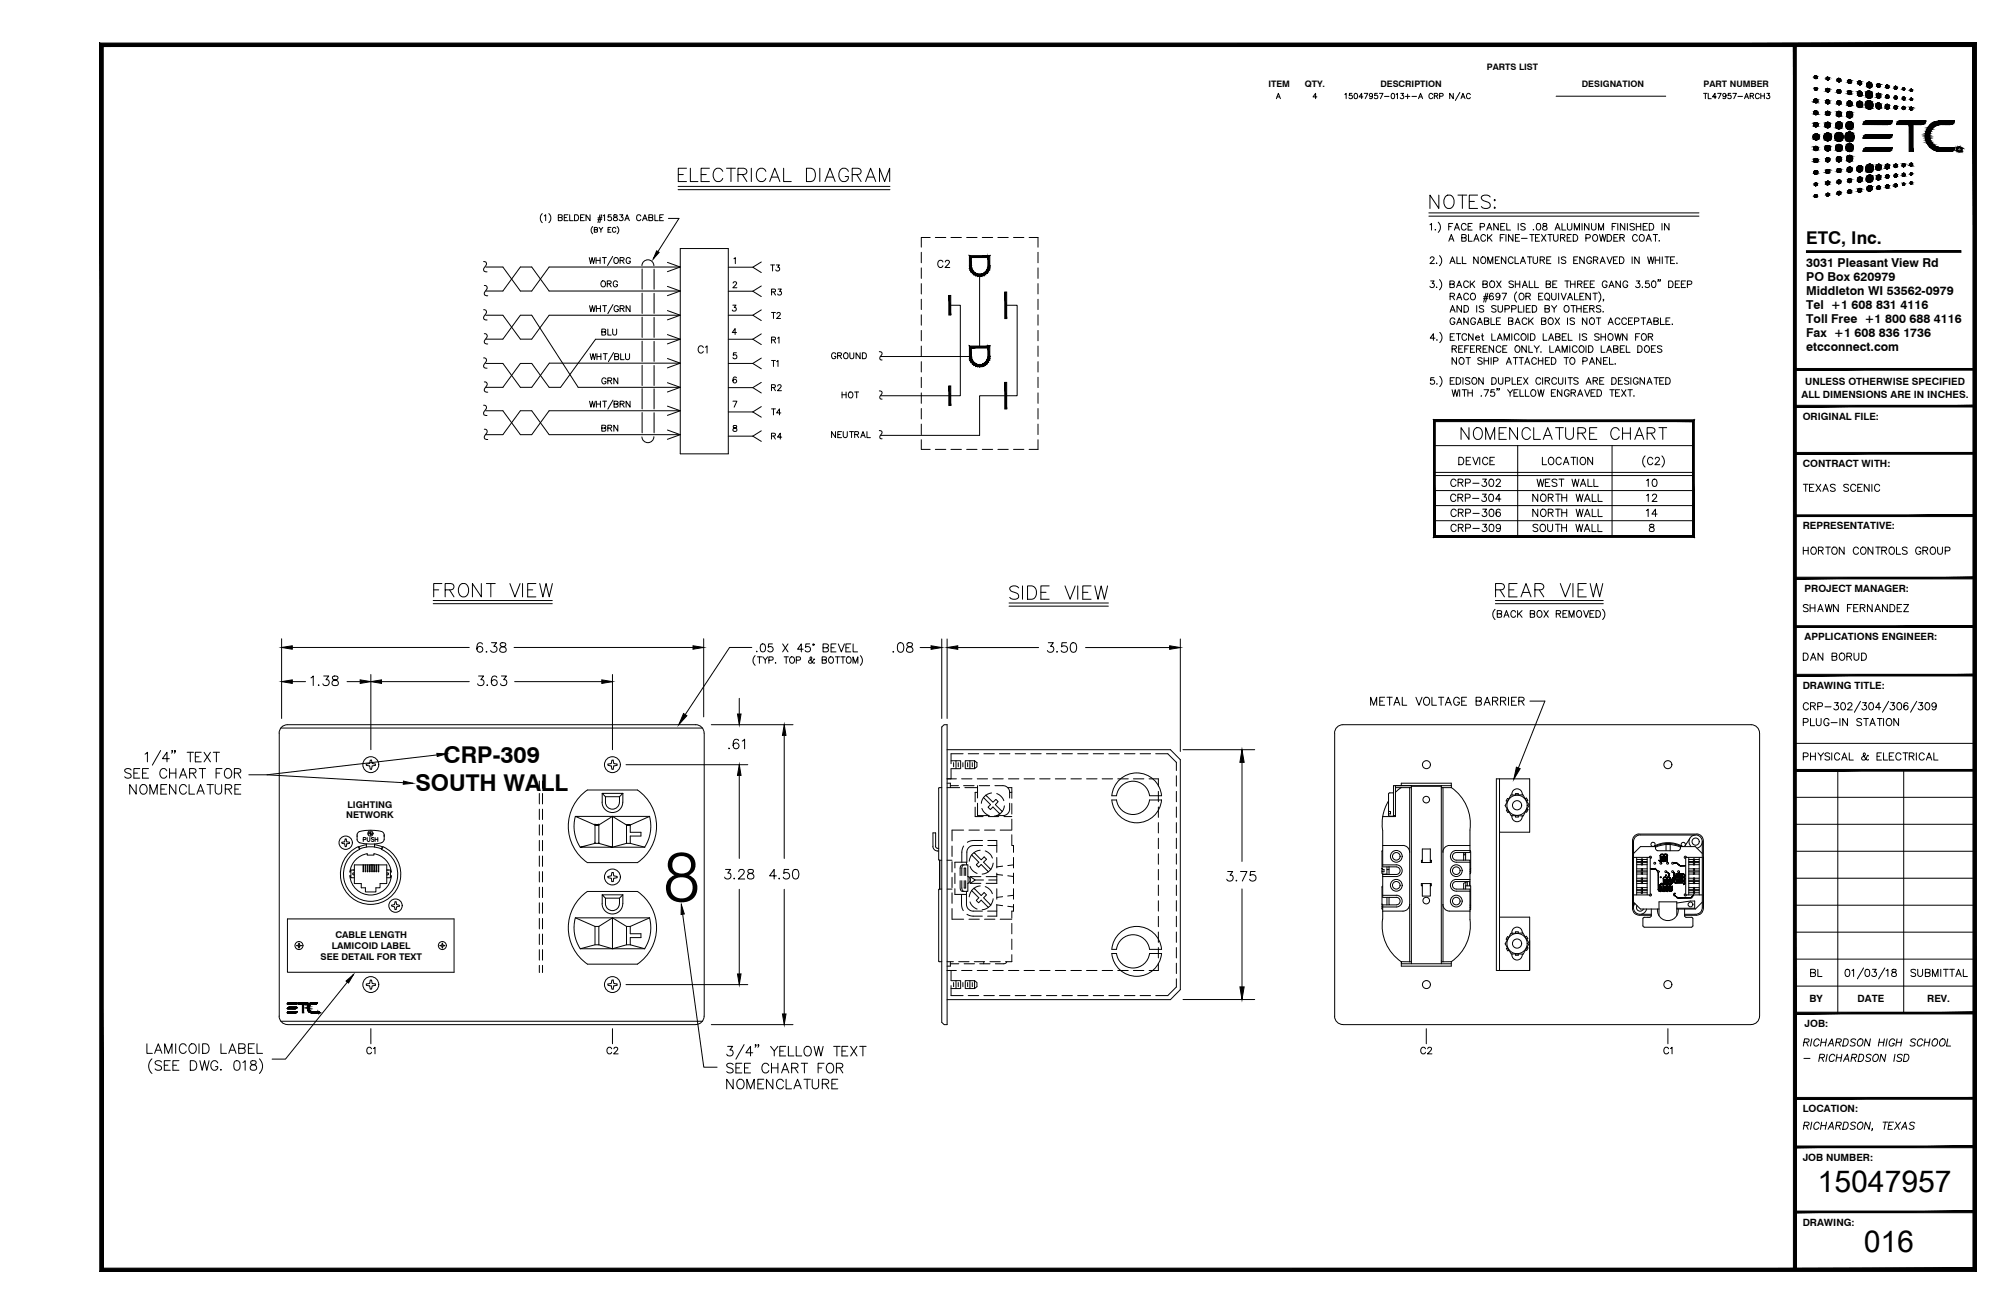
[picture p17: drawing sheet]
<svg xmlns="http://www.w3.org/2000/svg" width="432mm" height="279mm" viewBox="0 0 432 279" stroke-linecap="round" stroke-linejoin="round" font-family="sans-serif">
<defs><g id="words">
<text font-size="14.9" x="142" y="193">8</text>
<g font-size="6.5">
<text x="389.3" y="255.3">15047957</text>
<text x="399.2" y="268.2">016</text>
</g>
<g font-size="5">
<text x="95" y="163.6">CRP-309</text>
<text x="89" y="169.6">SOUTH WALL</text>
</g>
<text font-size="3.8" x="386.9" y="52.2">ETC, Inc.</text>
<g font-size="2.6">
<text x="386.9" y="57.3">3031 Pleasant View Rd</text>
<text x="386.9" y="60.3">PO Box 620979</text>
<text x="386.9" y="63.3">Middleton WI 53562-0979</text>
<text x="386.9" y="69.2">Toll Free +1 800 688 4116</text>
<text x="386.9" y="66.3">Tel +1 608 831 4116</text>
<text x="386.9" y="75.2">etcconnect.com</text>
<text x="386.9" y="72.2">Fax +1 608 836 1736</text>
</g>
<g font-size="2.1">
<text x="386.7" y="82.6">UNLESS OTHERWISE SPECIFIED</text>
<text x="385.9" y="85.3">ALL DIMENSIONS ARE IN INCHES.</text>
<text x="386.1" y="90">ORIGINAL FILE:</text>
<text x="386.1" y="100.1">CONTRACT WITH:</text>
<text x="386.1" y="113.4">REPRESENTATIVE:</text>
<text x="386.5" y="126.8">PROJECT MANAGER:</text>
<text x="386.5" y="137.2">APPLICATIONS ENGINEER:</text>
<text x="386.1" y="147.6">DRAWING TITLE:</text>
<text x="387.6" y="214.8">BY</text>
<text x="397.9" y="214.8">DATE</text>
<text x="412.8" y="214.8">REV.</text>
<text x="386.5" y="220">JOB:</text>
<text x="386.1" y="238.3">LOCATION:</text>
<text x="386.1" y="248.7">JOB NUMBER:</text>
<text x="386.1" y="262.6">DRAWING:</text>
</g>
<g font-size="2">
<text x="74.4" y="173">LIGHTING</text>
<text x="74.1" y="175.3">NETWORK</text>
<text x="71.1" y="203.3">LAMICOID LABEL</text>
<text x="71.8" y="201">CABLE LENGTH</text>
<text x="68.7" y="205.7">SEE DETAIL FOR TEXT</text>
</g>
<g font-size="1.9">
<text x="318.5" y="15">PARTS LIST</text>
<text x="271.7" y="18.7">ITEM</text>
<text x="279.5" y="18.6">QTY.</text>
<text x="295.7" y="18.7">DESCRIPTION</text>
<text x="338.8" y="18.7">DESIGNATION</text>
<text x="364.9" y="18.7">PART NUMBER</text>
</g>
<text font-size=".7" x="419.4" y="32.3">R</text>
</g></defs>
<g fill="none" stroke="#000" stroke-width=".21">
<path d="M21.8 9.6h362.6v262.5h-362.6zM312.7 19.8l-1 1.7M145.2 39.9h45.4M145.3 37.4h1.1M147 36h-1.7v2.9h1.7M147.9 36v2.9h1.6M150.2 37.4h1.1M151.9 36h-1.7v2.9h1.7M154.8 36.7a1.06 1.06 0 0 0-1.2-.7 1.06 1.06 0 0 0-.8 1.1 1.25 1.25 0 0 0 .2 1.4 1.25 1.25 0 0 0 1.4 .3l.4-.6M155.6 36h1.9M156.6 36v2.9M158.1 37.4l1.6-.1a.65 .65 0 0 0 0-1.1l-.4-.2h-1.2v2.9"/>
<path d="M159 37.4l1 1.5M160.9 36v2.9M164 36.7a1.05 1.05 0 0 0-1.2-.7 1.05 1.05 0 0 0-.8 1.1 1.25 1.25 0 0 0 .3 1.4 1.25 1.25 0 0 0 1.3 .3l.4-.6M164.9 38.9l1-2.9 1.1 2.9M165.3 38h1.3M167.8 36v2.9h1.7M172.7 36h1a1.53 1.53 0 0 1 1 1.5 1.53 1.53 0 0 1-1 1.4h-1zM175.6 36v2.9M176.7 38.9l1.1-2.9 1.1 2.9M177.1 38h1.3M181.7 36.7a1.05 1.05 0 0 0-1.2-.7 1.05 1.05 0 0 0-.8 1.1 1.25 1.25 0 0 0 .3 1.4 1.25 1.25 0 0 0 1.3 .3l.4-.6v-.4h-.7M182.5 37.4l1.7-.1a.65 .65 0 0 0 0-1.1l-.4-.2h-1.3v2.9"/>
<path d="M183.5 37.4l.9 1.5M185.4 38.9l1.1-2.9 1.1 2.9M185.8 38h1.3M188.4 38.9v-2.9l1.1 2.9 1.1-2.9v2.9M273.4 21.1l.4-1.1 .4 1.1M273.6 20.8h.5M282.1 20.8h-.9l.6-.8v1.1M288.1 20.2l.2-.2v1.1M289.6 20h-.6v.5a.4 .4 0 0 1 .6 0 .4 .4 0 0 1-.1 .6 .4 .4 0 0 1-.6-.2M290.2 20.1a.56 .56 0 0 1 .6 .4 .56 .56 0 0 1-.4 .6l-.3-.2zM291.9 20.8h-.8l.5-.8v1.1M292.2 20h.8l-.6 1.1"/>
<path d="M294 20.4a.35 .35 0 0 1-.5 .3 .35 .35 0 0 1-.1-.6 .35 .35 0 0 1 .5 .1l.1 .2a.52 .52 0 0 1-.4 .7l-.3-.1M295 20h-.5l-.1 .5a.4 .4 0 0 1 .6 0 .4 .4 0 0 1-.1 .6 .4 .4 0 0 1-.5-.2M295.5 20h.7l-.5 1.1M296.5 20.7h1M298.1 20.1a.55 .55 0 0 1 .7 .4 .55 .55 0 0 1-.4 .6l-.4-.2v-.4zM299 20.2l.3-.2v1.1M300 20h.6l-.3 .4a.39 .39 0 0 1 .4 .4 .39 .39 0 0 1-.4 .4 .39 .39 0 0 1-.4-.3M301 20.7h1M301.5 20.2v.9M302.4 20.7h1M303.8 21.1l.5-1.1 .4 1.1M304 20.8h.5"/>
<path d="M306.9 20.3a.41 .41 0 0 0-.5-.3 .41 .41 0 0 0-.3 .4v.3a.42 .42 0 0 0 .3 .4 .42 .42 0 0 0 .5-.2M307.2 20.6l.7-.1 .1-.3-.3-.2h-.5v1.1M307.6 20.6l.4 .5M308.3 20.6h.7v-.5l-.7-.1v1.1M311.3 20v1.1l-.8-1.1v1.1M312.9 21.1l.4-1.1 .5 1.1M313.1 20.8h.5M314.9 20.3a.42 .42 0 0 0-.5-.3 .42 .42 0 0 0-.3 .4v.3a.43 .43 0 0 0 .3 .5 .43 .43 0 0 0 .5-.3M333.3 20.6h23.5M364.9 20h.7M365.3 20v1.1M365.9 20v1.1h.6"/>
<path d="M367.6 20.8h-.8l.5-.8v1.1M367.9 20h.8l-.6 1.1M369.7 20.4a.36 .36 0 0 1-.5 .3 .36 .36 0 0 1-.2-.5 .36 .36 0 0 1 .6 0l.1 .2a.54 .54 0 0 1-.5 .7l-.2-.1M370.7 20h-.5l-.1 .5a.4 .4 0 0 1 .6 0 .4 .4 0 0 1 0 .6 .4 .4 0 0 1-.6-.2M371.2 20h.7l-.5 1.1M372.2 20.7h1M373.6 21.1l.5-1.1 .4 1.1M373.8 20.8h.6M374.9 20.6l.6-.1 .1-.3-.3-.2h-.4v1.1M375.2 20.6l.4 .5M376.8 20.3a.41 .41 0 0 0-.5-.3 .41 .41 0 0 0-.3 .4v.3a.42 .42 0 0 0 .3 .4 .42 .42 0 0 0 .5-.2M377.1 20v1.1"/>
<path d="M377.1 20.6h.8M377.9 20v1.1M378.4 20h.6l-.3 .4a.38 .38 0 0 1 .3 .7 .38 .38 0 0 1-.7-.2M103.6 56h.2a.5 .5 0 0 1 .3 .9l-.5 1 .1 .2 .6 .2M104 57.2h3.7l3.8 5.2h2.4l3.7-5.2h28.1M116.2 45.8a1.32 1.32 0 0 0 0 1.9M116.6 46.2l.3-.2v1.3M117.6 45.8a1.32 1.32 0 0 1 0 1.9M119.6 46.6h.7l.1-.5-.8-.1v1.3l.8-.1v-.3l-.3-.3M120.9 46.6h.4M121.7 46h-.8v1.3h.8M122 46v1.3h.8"/>
<path d="M123.1 46h.4a.68 .68 0 0 1 .4 .7 .68 .68 0 0 1-.4 .6h-.4zM124.3 46.6h.5M125.2 46h-.9v1.3h.9M126.2 55.2l.3 1.3 .3-1.3 .3 1.3 .3-1.3M126.4 46v1.3l-.9-1.3v1.3M127 48.5a1.06 1.06 0 0 0 0 1.6M127.3 49.2h.6l.1-.3-.3-.2h-.4v1.1l.6-.1 .1-.3-.3-.2M127.7 55.2v1.3M127.7 55.8h.8M128 47.1h.9M128.1 46.7h.8M128.3 48.7l.4 .5 .4-.5"/>
<path d="M128.5 46l-.4 1.7M128.5 55.2v1.3M128.7 49.2v.6M128.9 46l-.4 1.7M129 55.2h.9M129.2 46.2l.3-.2v1.3M129.4 55.2v1.3M130.2 49.2h.4M130.9 48.7h-.7v1.1h.7M130.9 46h-.6l-.1 .6a.45 .45 0 0 1 .7 0 .45 .45 0 0 1-.1 .6 .45 .45 0 0 1-.6-.1M131.2 54.9l-1.1 2M131.5 46.1v.3l.6 .2 .1 .3a.44 .44 0 0 1-.3 .4 .44 .44 0 0 1-.5-.2l.2-.5 .6-.3-.1-.2z"/>
<path d="M131.6 55.4a.57 .57 0 0 1 .9 .4 .57 .57 0 0 1-.9 .5zM131.9 49a.42 .42 0 0 0-.6-.2 .42 .42 0 0 0-.1 .6 .38 .38 0 0 0 .3 .4 .38 .38 0 0 0 .4-.3M132.2 48.5a1.02 1.02 0 0 1 0 1.6M132.7 46h.7l-.4 .5a.43 .43 0 0 1 .4 .7 .43 .43 0 0 1-.8-.1M132.8 55.8l.8-.1v-.4l-.8-.1v1.3M133.2 55.8l.5 .7M133.8 47.3l.5-1.3 .5 1.3M134 46.9h.6M135 55.5a.47 .47 0 0 0-.5-.3 .47 .47 0 0 0-.4 .5 .53 .53 0 0 0 .2 .6 .53 .53 0 0 0 .7 0v-.3h-.3M137.3 46.3a.47 .47 0 0 0-.6-.3 .47 .47 0 0 0-.4 .5 .53 .53 0 0 0 .2 .7 .53 .53 0 0 0 .7-.1l.1-.1M137.5 56.9a1.28 1.28 0 0 1 1.3-1.2 1.28 1.28 0 0 1 1.3 1.2M137.5 57.6v4.4"/>
<path d="M137.6 47.3l.5-1.3 .5 1.3M137.8 46.9h.6M139 46.6h.7l.1-.5-.8-.1v1.3l.8-.1v-.5l-.3-.1M140.1 57.7v4.3M140.3 46v1.3h.7M141.3 46.6h.5M142.1 46h-.8v1.3h.8M143 56.2l2.7 1-2.7 1M143.2 46.8h2.2l-5.5 8.7M145.2 40.6h45.4M145.7 53.3h10.3v43.9h-10.3zM156 57.3h5.2"/>
<path d="M157.2 55.4l.3-.2v1.3M163.1 56.1l-1.9 1.2 1.9 1.1M165.1 56.8h.8M165.5 56.8v1.3M166.3 56.8h.6l-.3 .5a.42 .42 0 0 1 .3 .6 .42 .42 0 0 1-.7-.1M197.3 54.1v2.2M197.3 57.4v2.2M199.2 50.9h-1.9v2.1M200.3 50.9h2.3M202 56.1a.57 .57 0 0 0-.7-.3 .57 .57 0 0 0-.4 .6 .64 .64 0 0 0 .2 .8 .64 .64 0 0 0 .8-.1l.1-.2M202.5 56.1l.1-.3h.5l.3 .4-1 1.1h1M203.7 50.9h2.2"/>
<path d="M207 50.9h2.3M209.8 59v15.4M210.4 50.9h2.2M213.7 50.9h2.3M217.1 50.9h2.2M220.4 50.9h1.9v2.1M222.3 54.1v2.2M222.3 57.4v2.2M306 46.3h57.9M306 45.6h57.9M306.3 48.2l.3-.3v1.4M306.3 55.4l.3-.4h.3l.3 .3-.2 .5-.7 .7h.9"/>
<path d="M307.4 49.2h.1M307.7 56.3l-.1 .1h.2M308.1 47.6a1.49 1.49 0 0 1 0 2.2M308.2 41.8v2.9l-1.9-2.9v2.9M308.3 54.8a1.43 1.43 0 0 1 0 2.1M308.3 59.9a1.45 1.45 0 0 1 0 2.2M309.5 42.2a1.05 1.05 0 0 1 1.2-.4 1.05 1.05 0 0 1 .7 1.1 1.26 1.26 0 0 1-.2 1.4 1.26 1.26 0 0 1-1.4 .2 1.78 1.78 0 0 1-.3-2.3zM310.3 48.6h.5M310.3 51.7l.5-1.5 .6 1.5M310.5 51.2h.7M310.6 56.5l.5-1.5 .6 1.5M310.8 56h.6"/>
<path d="M311.2 47.9h-.9v1.4M311.5 49.3l.6-1.4 .5 1.4M311.7 48.8h.7M312.1 55v1.5h.8M312.3 41.8h1.9M313.1 50.9h.8l.1-.5-.9-.2v1.5l.8-.1 .1-.4-.3-.3M313.2 55v1.5h.8M313.2 41.8v2.9M314 48.2a.52 .52 0 0 0-.6-.3 .52 .52 0 0 0-.4 .5v.4a.52 .52 0 0 0 .4 .5 .52 .52 0 0 0 .6-.3M314.4 48.6h.6M314.5 50.2v1.5h.8M314.7 43.2h1.1"/>
<path d="M315.3 47.9h-.9v1.4h.9M315.7 51.7l.5-1.5 .6 1.5M315.9 51.2h.7M316.5 41.8h-1.8v2.9h1.8M316.6 55v1.5l-.9-1.5v1.5M317 48.6h.8l.2-.3-.1-.3-.9-.1v1.4M317.3 55.2a.52 .52 0 0 1 .6-.2 .52 .52 0 0 1 .3 .6v.3a.54 .54 0 0 1-.5 .6 .54 .54 0 0 1-.5-.6zM318.2 50.6a.52 .52 0 0 0-.6-.4 .52 .52 0 0 0-.4 .6v.3a.52 .52 0 0 0 .4 .6 .52 .52 0 0 0 .6-.3M318.4 49.3l.6-1.4 .5 1.4M318.6 50.2v1.5M318.7 56.5v-1.5l.5 1.5 .5-1.5v1.5M318.7 48.8h.6"/>
<path d="M319 50.9l.6 .8M319.2 42.2a1.27 1.27 0 0 0-1.9 0 .76 .76 0 0 0 .5 .8l.9 .3a.69 .69 0 0 1 .5 .5 .69 .69 0 0 1-.3 .7 1.35 1.35 0 0 1-1.6-.2M319.6 50.2l-1 1M320 42.9l.1-.1 .2 .1-.2 .1zM320.1 44.4l.2 .1-.2 .2-.1-.2zM320.3 55.7h.5M320.9 47.9v1.4l-1-1.4v1.4M321.2 55h-.9v1.5h.9M321.3 50.9h.6M321.4 48.6h.6M322.2 50.2h-.9v1.5M322.3 47.9h-.9v1.4h.9"/>
<path d="M322.5 55v1.5l-.9-1.5v1.5M322.6 50.2v1.5M322.7 47.9v1.4h.8M324.1 50.2v1.5l-1-1.5v1.5M324.1 55.4a.53 .53 0 0 0-.6-.4 .53 .53 0 0 0-.4 .6v.3a.54 .54 0 0 0 .4 .6 .54 .54 0 0 0 .6-.4M324.5 55v1.5h.8M324.6 50.9h.5M325.2 47.9v1.4M325.5 50.2h-.9v1.5h.9M325.6 56.5l.6-1.5 .5 1.5M325.9 56h.6M325.9 51.1h1.2"/>
<path d="M326.7 48.1l-.4-.2h-.4l-.1 .4 .7 .4 .2 .4-.4 .2-.6-.2M327.1 55h1M327.6 55v1.5M327.7 50.2h.9M328.1 50.2v1.5M328.4 55v1.1l.4 .4 .5-.2v-1.3M328.4 49.2h.1M328.9 50.9h.5M329.3 47.9a.47 .47 0 0 1 .6 .3l.1 .3a.62 .62 0 0 1-.4 .8h-.1a.9 .9 0 0 1-.2-1.4zM329.7 50.2h-.8v1.5h.8M329.9 55.7l.8-.1 .1-.3-.3-.3h-.6v1.5M330.2 50.2l.9 1.5"/>
<path d="M330.3 55.7l.5 .8M330.6 47.9v.4l.6 .3 .2 .2a.48 .48 0 0 1-.5 .5 .48 .48 0 0 1-.5-.5l.9-.6-.1-.3zM331.1 50.2l-.9 1.5M331.3 55.7h.5M331.5 50.2h1M332 50.2v1.5M332.2 55h-.9v1.5h.9M332.8 50.2v1.1l.4 .4 .3-.1 .2-.3v-1.1M333.1 49.3l.5-1.4 .6 1.4M333.3 48.8h.6M333.9 55v1.5M334.2 50.9h.9v-.5l-.9-.2v1.5"/>
<path d="M334.6 47.9v1.4h.8M334.7 50.9l.5 .8M335.4 55.2l-.4-.2-.6 .2 .2 .4 .8 .5v.2l-.4 .2-.6-.2M335.7 50.9h.5M335.7 47.9v1a.48 .48 0 0 0 .5 .4 .48 .48 0 0 0 .5-.4v-1M336.5 50.2h-.8v1.5h.8M337 50.2h.4a.76 .76 0 0 1 .5 .8 .76 .76 0 0 1-.5 .7h-.4zM337.1 55.7h.5M337.2 49.3v-1.4l.5 1.4 .6-1.4v1.4M338 55h-.9v1.5h.9M338.9 47.9v1.4M339.3 55v1.5l-.9-1.5v1.5"/>
<path d="M339.7 51l.8-.1 .1-.5-.9-.2v1.5M340.3 47.9v1.4l-.9-1.4v1.4M340.9 47.9v1l.4 .4 .5-.2v-1.2M340.9 55.4a.52 .52 0 0 0-.6-.4 .52 .52 0 0 0-.4 .6v.3a.51 .51 0 0 0 .5 .6 .51 .51 0 0 0 .5-.6h-.4M341.2 50.5l.2-.2a.71 .71 0 0 1 .8 .5 .71 .71 0 0 1-.4 .9 .74 .74 0 0 1-.7-.4 .74 .74 0 0 1 .1-.8zM341.3 55.7l.8-.1 .1-.4-.9-.2v1.5M341.8 55.7l.4 .8M342.4 49.3v-1.4l.5 1.4 .6-1.4v1.4M342.6 50.2l.3 1.5 .4-1.5 .3 1.5 .4-1.5M342.7 56.5l.6-1.5 .5 1.5M342.9 56h.7M344.2 55l.6 1.5 .5-1.5"/>
<path d="M344.2 50.2h.5a.78 .78 0 0 1 .5 .8 .78 .78 0 0 1-.5 .7h-.5zM345.3 48.6h.5M345.6 55.7h.5M345.7 50.9h.5M346.2 47.9h-.9v1.4M346.4 55h-.8v1.5h.8M346.5 47.9v1.4M346.6 50.2h-.9v1.5h.9M346.9 55h.4a.76 .76 0 0 1 .5 .8 .76 .76 0 0 1-.5 .7h-.4zM347 50.9h.8l.1-.2-.1-.3-.8-.2v1.5M347.4 50.9l.5 .8M348 47.9v1.4l-.9-1.4v1.4"/>
<path d="M348.6 47.9v1.4M349.6 55v1.5M350.1 48.1l-.4-.2h-.5v.4l.7 .4 .2 .4-.4 .2-.6-.2M350.5 48.6h.9M350.5 47.9v1.4M350.7 50.6a.54 .54 0 0 0-.6-.4 .54 .54 0 0 0-.4 .6v.3a.54 .54 0 0 0 .4 .6 .54 .54 0 0 0 .6-.3M351.1 55v1.5l-1-1.5v1.5M351.2 50.5l.2-.2a.71 .71 0 0 1 .8 .5 .71 .71 0 0 1-.4 .9 .74 .74 0 0 1-.7-.4 .74 .74 0 0 1 .1-.8zM351.4 47.9v1.4M352 48.6h.5M352.6 51.7l.5-1.5 .6 1.5M352.8 51.2h.7"/>
<path d="M352.8 47.9h-.8v1.4h.8M352.9 55l.3 1.5 .4-1.5 .3 1.5 .4-1.5M353.2 47.9h.5a.76 .76 0 0 1 .5 .7 .76 .76 0 0 1-.5 .7h-.5zM354.1 50.2h.9M354.5 55.7h1M354.5 55v1.5M354.6 50.2v1.5M355.2 60h-.1h.1l-.1 .3M355.4 51.5v.1M355.5 55v1.5M355.6 60h-.1h.1l-.1 .3M356 47.9v1.4"/>
<path d="M356 55v1.5M356.6 55h.9M357.1 55v1.5M357.5 47.9v1.4l-1-1.4v1.4M357.8 55.7h.5M358.7 55h-.9v1.5h.9M359.2 56.3v.1M103.6 76.7a.51 .51 0 0 1 .6 .2 .51 .51 0 0 1-.1 .7l-.5 .7v.2l.1 .3 .6 .1M103.6 66.4a.51 .51 0 0 1 .6 .2 .51 .51 0 0 1-.1 .6l-.5 1 .1 .3 .6 .1M103.7 71.5a.51 .51 0 0 1 .6 .2 .51 .51 0 0 1-.1 .7l-.5 .7v.2l.2 .3 .6 .1M103.7 61.2a.51 .51 0 0 1 .6 .2 .51 .51 0 0 1-.1 .6l-.5 .8v.2l.2 .2 .6 .2M104 62.4h3.7l3.8-5.2h2.4l3.7 5.2h28.1"/>
<path d="M104 67.5h3.7l3.8 5.2h2.4l3.7-5.2h28.1M104 72.7h3.7l3.8-5.2h2.4l9.9 15.5h21.9M126.3 65.5l.3 1.3 .3-1.3 .3 1.3 .3-1.3M126.4 75.8l.3 1.3 .3-1.3 .3 1.3 .3-1.3M127.7 65.5v1.3M127.7 66.1h.9M127.9 75.8v1.3M127.9 76.4h.8M128.6 65.5v1.3M128.7 75.8v1.3M128.9 71.1h.7v-.5l-.7-.1v1.3l.7-.1 .1-.3-.3-.3M129 60.2a.6 .6 0 0 1 .7 .6 .6 .6 0 0 1-.7 .6l-.3-.4z"/>
<path d="M129.1 65.5h.8M129.2 75.8h.9M129.5 65.5v1.3M129.6 75.8v1.3M130.1 60.8l.7-.1v-.4l-.7-.1v1.3M130.2 70.5v1.3h.7M130.5 60.8l.4 .7M131.2 70.5v.9l.4 .4 .4-.2 .1-1.1M131.3 65.3l-1.1 1.9M131.4 75.5l-1.1 2M131.6 76.4l.8-.1 .1-.4-.9-.1v1.3l.9-.2v-.3l-.3-.2M132.3 60.5a.47 .47 0 0 0-.6-.3 .47 .47 0 0 0-.3 .5 .53 .53 0 0 0 .1 .7 .53 .53 0 0 0 .7-.1l.1-.3h-.4"/>
<path d="M132.5 65.8a.53 .53 0 0 0-.8-.3 .53 .53 0 0 0-.2 .8 .47 .47 0 0 0 .5 .5 .47 .47 0 0 0 .5-.5h-.4M132.8 66.1l.8-.1v-.4l-.8-.1v1.3M132.9 75.8v1.3h.8M133.2 66.1l.5 .7M134 75.8v.9l.3 .4 .5-.2v-1.1M135 65.5v1.3l-.9-1.3v1.3M137.5 62.8v4.4M137.5 67.9v4.4M137.5 73.1v4.3M137.5 78.3v4.3M140.1 62.8v4.4M140.1 68v4.3"/>
<path d="M140.1 73.1v4.3M140.1 78.3v4.3M143 76.8l2.7 1-2.7 1M143 66.5l2.7 1-2.7 1M143 71.7l2.7 1M143 61.4l2.7 1M145.7 77.8h-28l-3.8 5.2h-2.4l-3.8-5.1h-3.7M145.7 72.7h-18.1l-7.5 10.3h-2.5l-3.7-5.1h-2.4l-3.8 5.1h-3.7M145.7 72.7l-2.7 1M145.7 62.4l-2.7 1M150.6 74.5a.57 .57 0 0 0-.6-.4 .57 .57 0 0 0-.5 .6v.4a.56 .56 0 0 0 .5 .6 .56 .56 0 0 0 .6-.4M151.1 74.4l.3-.3v1.5"/>
<path d="M156 62.4h5.2M156 67.5h5.2M156 77.9h5.2M156 72.7h5.2M157 65.4h.6l-.3 .5a.43 .43 0 0 1 .4 .4 .43 .43 0 0 1-.4 .4 .43 .43 0 0 1-.5-.3M157 60.7l.3-.3 .5 .2-.2 .4-.6 .7h.8M157.7 75.6h-.6l-.1 .5a.45 .45 0 0 1 .7 0 .45 .45 0 0 1-.1 .7 .45 .45 0 0 1-.6-.2M157.7 71.2h-.9l.7-.8v1.3M161.2 77.9l1.9 1.1M161.2 72.7l1.9 1.1M161.2 62.4l1.9 1.1M163.1 66.4l-1.9 1.1 1.9 1.2"/>
<path d="M163.1 71.5l-1.9 1.2M163.1 76.7l-1.9 1.2M163.1 61.3l-1.9 1.1M165.2 67h.9M165.2 77.2h.9M165.3 62.5h.7l.1-.4-.8-.2v1.3M165.3 72.8h.7l.1-.5-.8-.1v1.3M165.7 67v1.2M165.7 77.2v1.3M165.7 62.5l.4 .7M165.7 72.8l.4 .7M166.3 77.5l.3-.3v1.3"/>
<path d="M166.4 67.3l.2-.3h.4l.1 .2-.1 .4-.7 .6h.9M166.6 72.5l.2-.3v1.3M166.7 61.9h.6l-.3 .5a.42 .42 0 0 1 .3 .7 .42 .42 0 0 1-.7-.1M179 75.9a.47 .47 0 0 0-.5-.3 .47 .47 0 0 0-.4 .5 .53 .53 0 0 0 .2 .7 .53 .53 0 0 0 .7-.1v-.3h-.3M179.4 76.2l.7-.1 .1-.3-.2-.2h-.6v1.3M179.8 76.2l.4 .7M180.8 75.8a.53 .53 0 0 1 .7-.1 .53 .53 0 0 1 .1 .7 .49 .49 0 0 1-.4 .5 .49 .49 0 0 1-.5-.5zM182 75.6v.9l.4 .4 .4-.2 .1-1.1M184.2 75.6v1.3l-.8-1.3v1.3M184.7 75.6h.4a.68 .68 0 0 1 .5 .6 .68 .68 0 0 1-.5 .7h-.4zM188.3 75.4l.5 .1 .1 .1-.4 .8a.43 .43 0 0 0 0 .5 .43 .43 0 0 0 .4 .2M188.6 76.4h19.2"/>
<path d="M197.3 60.8v2.2M197.3 64.1v2.2M197.3 67.5v2.2M197.3 70.8v2.2M197.3 74.1v2.3M197.3 77.5v2.2M203.4 65.4h2.3v19.4h-17.1M215.4 65.4h2.5v19.4h-8.1v8.5h-21.2M222.3 60.8v2.2M222.3 64.1v2.2M222.3 67.5v2.2M222.3 70.8v2.2"/>
<path d="M222.3 74.1v2.3M222.3 77.5v2.2M306.4 60.2h.8l-.4 .5a.48 .48 0 0 1 .3 .8 .48 .48 0 0 1-.8-.2M307.4 72.5h-1.1l.7-1v1.4M307.7 61.5l.1 .1M307.8 72.8v.1M308.4 71.2a1.45 1.45 0 0 1 0 2.2M310.6 60.9l.8-.1v-.5l-.8-.1v1.4l.8-.1v-.5l-.2-.1M310.6 66.9l.5-1.4 .6 1.4M310.6 63.5l.8-.1 .1-.3-.3-.3h-.6v1.4M310.6 72.2h.6M310.8 66.4h.7"/>
<path d="M311 74.8l.8-.1 .2-.4-.4-.2h-.6v1.4M311.1 63.5l.4 .7M311.5 74.8l.5 .7M311.5 71.5h-.9v1.4h.9M311.6 68.5a.52 .52 0 0 0-.6-.4 .52 .52 0 0 0-.4 .5v.4a.51 .51 0 0 0 .5 .5 .51 .51 0 0 0 .5-.5h-.3M311.9 71.5h1M312 76.6v1.5l-1-1.5v1.5M312 61.6l.5-1.4 .6 1.4M312 64.2l.6-1.4 .5 1.4M312 69.5l.6-1.4 .5 1.4M312.2 61.2h.7M312.2 63.8h.7"/>
<path d="M312.2 69.1h.7M312.4 71.5v1.4M312.4 74.8h.6M312.6 76.8l.2-.1a.67 .67 0 0 1 .8 .7 .67 .67 0 0 1-.8 .6l-.3-.5zM313 65.5v1.4l-.9-1.4v1.4M313.3 74.1h-.9v1.4h.9M313.6 65.5h.4a.75 .75 0 0 1 .5 .7 .75 .75 0 0 1-.5 .7h-.4zM313.7 74.8h.6M314 76.6h1M314.1 71.8a.52 .52 0 0 0-.5-.3 .52 .52 0 0 0-.5 .5v.4a.52 .52 0 0 0 .4 .5 .52 .52 0 0 0 .6-.3M314.5 68.1v1.4l-1-1.4v1.4M314.5 76.6v1.5"/>
<path d="M314.5 60.5a.52 .52 0 0 0-.6-.3 .52 .52 0 0 0-.4 .5v.4a.52 .52 0 0 0 .4 .5 .52 .52 0 0 0 .6-.3M314.5 63.2a.52 .52 0 0 0-.6-.4 .52 .52 0 0 0-.4 .6v.3a.52 .52 0 0 0 .4 .5 .52 .52 0 0 0 .6-.3M314.6 74.1h-.9v1.4M314.9 60.2v1.4M315 74.8h.5M315.2 62.9a.67 .67 0 0 1 .9 .6 .67 .67 0 0 1-.9 .7l-.3-.5 .1-.5zM315.2 60.8l.7 .8M315.5 71.5v1.4l-.9-1.4v1.4M315.8 74.1h-.8v1.4h.8M315.9 60.2l-1 1M316 68.5a.54 .54 0 0 0-.6-.4 .54 .54 0 0 0-.4 .5v.4a.52 .52 0 0 0 .5 .5 .52 .52 0 0 0 .5-.5h-.3M316.1 72.4h.8a.46 .46 0 0 0-.5-.4 .46 .46 0 0 0-.4 .5 .46 .46 0 0 0 .4 .4l.5-.2"/>
<path d="M316.2 74.8l.8-.1 .2-.2-.1-.3-.9-.1v1.4M316.3 65.5v1.4M316.4 69.5l.6-1.4 .5 1.4M316.6 69.1h.7M316.7 74.8l.5 .7M317.3 72h.4M317.5 76.8l-.4-.2-.6 .2 .1 .4 .9 .4v.3l-.4 .2-.6-.2M317.5 71.5v1.1l.1 .3h.2M317.6 60.9l.8-.1 .1-.5-.9-.1v1.4l.9-.1v-.5l-.3-.1M317.7 74.8h.5M317.7 64h1M317.8 65.7l-.3-.2-.7 .2 .2 .3 .7 .3 .1 .2v.2l-.3 .2-.7-.2"/>
<path d="M317.8 63.6h.9M317.9 76.6v1.5M317.9 77.3h.9M317.9 68.8l.8-.1 .2-.3-.4-.3h-.6v1.4l.9-.1 .1-.3-.4-.3M318.3 62.8l-.5 1.9M318.6 74.1h-.9v1.4h.9M318.7 62.8l-.5 1.9M318.8 76.6v1.5M319.2 60.4l.1-.1a.67 .67 0 0 1 .9 .6 .67 .67 0 0 1-.9 .7l-.2-.5zM319.4 68.1v1.4h.8M319.4 76.6v1.5M319.5 71.5v1.4h.9"/>
<path d="M319.8 63v-.1a.47 .47 0 0 0-.7 .2 .83 .83 0 0 0 .3 1.1 .44 .44 0 0 0 .5-.4 .44 .44 0 0 0-.4-.4 .44 .44 0 0 0-.5 .4M319.9 74.1v1.4l-.9-1.4v1.4M319.9 77.4l.8-.1 .1-.5-.9-.2v1.5M320.4 65.7l-.3-.2-.6 .2 .1 .3 .7 .3 .1 .2v.2l-.3 .2-.6-.2M320.5 68.8h.5M320.6 60.2l.9 1.4M320.7 72.9l.5-1.4 .6 1.4M320.9 65.5v1l.4 .4 .3-.1 .2-.3v-1M320.9 72.5h.7M321.3 63.3a.45 .45 0 0 1-.7 .4 .45 .45 0 0 1-.1-.7 .45 .45 0 0 1 .7 0l.1 .3a.64 .64 0 0 1-.6 .9l-.3-.1M321.4 68.1h-.9v1.4h.9M321.5 74.4a.52 .52 0 0 0-.6-.3 .52 .52 0 0 0-.4 .5v.4a.52 .52 0 0 0 .4 .5 .52 .52 0 0 0 .6-.3"/>
<path d="M321.5 60.2l-.9 1.4M321.7 62.8h1l-.7 1.4M321.9 74.8h.5M322.2 72.9v-1.4l.5 1.4 .6-1.4v1.4M322.3 66.2l.9-.1v-.5l-.9-.1v1.4M322.6 78.1l.6-1.5 .5 1.5M322.8 74.1h-.9v1.4h.9M322.8 77.6h.7M323.1 68.8h.6l.4-.4-.4-.3h-.6v1.4l.9-.1 .1-.3-.4-.3M323.8 66.2l.8-.1 .1-.2v-.3l-.9-.1v1.4M323.8 71.5v1.4M324.1 76.6h1"/>
<path d="M324.2 60.4l-.4-.2-.6 .2 .1 .3 .9 .5v.2l-.4 .2-.6-.2M324.5 69.5l.6-1.4 .5 1.4M324.6 60.2v1.4M324.6 60.9h.9M324.6 74.3l.1-.2a.67 .67 0 0 1 .9 .7 .67 .67 0 0 1-.9 .6l-.2-.4zM324.6 76.6v1.5M324.7 69.1h.7M324.9 62.5a1.49 1.49 0 0 0 0 2.2M325.2 65.5v1.4h.8M325.3 76.6h1M325.4 71.8a.52 .52 0 0 0-.6-.3 .52 .52 0 0 0-.4 .5v.4a.52 .52 0 0 0 .4 .5 .52 .52 0 0 0 .6-.3M325.5 60.2v1.4"/>
<path d="M325.6 62.9a.67 .67 0 0 1 .8 .6 .67 .67 0 0 1-.8 .7l-.3-.5zM325.8 76.6v1.5M325.9 71.7l.1-.1a.67 .67 0 0 1 .9 .6 .67 .67 0 0 1-.9 .7l-.2-.5zM326.1 61.6l.5-1.4 .5 1.4M326.3 61.2h.6M326.4 65.5v1.4M326.6 78.1l.5-1.5 .6 1.5M326.8 77.6h.7M326.8 63.5l.9-.1v-.5l-.9-.1v1.4M326.9 74.1v1.4l-.9-1.4v1.4M326.9 66.1h.5M327 68.5a.52 .52 0 0 0-.6-.4 .52 .52 0 0 0-.4 .5v.4a.52 .52 0 0 0 .4 .5 .52 .52 0 0 0 .6-.3"/>
<path d="M327.3 71.5v1.4M327.3 63.5l.5 .7M327.4 68.1v1.4M327.5 74.1v1.4h.8M327.5 60.2v1.4h.9M327.8 65.5h-.9v1.4h.9M327.8 68.7l.6 .8M327.8 71.5h.5a.75 .75 0 0 1 .5 .7 .75 .75 0 0 1-.5 .7h-.5zM328.2 65.5h.5a.76 .76 0 0 1 .5 .7 .76 .76 0 0 1-.5 .7h-.5zM328.4 68.1l-1 1M328.6 74.1l.6 .7 .5-.7M328.7 60.2v1.4h.8"/>
<path d="M329.1 77a.52 .52 0 0 0-.6-.4 .52 .52 0 0 0-.4 .6v.3a.52 .52 0 0 0 .4 .6 .52 .52 0 0 0 .6-.4M329.2 74.8v.7M329.5 77.3h.9M329.5 76.6v1.5M329.6 63.5h.5M330 75.4h.1M330.2 68.8h.6l.3-.4-.3-.3h-.6v1.4l.8-.1 .1-.3-.3-.3M330.4 62.8h-.8v1.4h.8M330.4 76.6v1.5M330.5 71.5v1.4h.9M330.9 66.1h.8l.1-.5-.9-.1v1.4l.9-.1v-.5l-.3-.2M331 63l.1-.1a.66 .66 0 0 1 .8 .6 .66 .66 0 0 1-.8 .7l-.3-.5z"/>
<path d="M331 77.3h.5M331.2 60.9l.8-.1 .1-.3-.3-.3h-.6v1.4l.8-.1 .1-.3-.3-.3M331.5 64l.4 .4M331.7 72.9l.5-1.4 .6 1.4M331.7 68.3l.2-.1a.67 .67 0 0 1 .8 .6 .67 .67 0 0 1-.8 .7l-.3-.5zM331.9 76.6h-.9v1.5h.9M331.9 72.5h.7M331.9 74.1v1.4h.9M332.3 76.6h.5a.76 .76 0 0 1 .5 .7 .76 .76 0 0 1-.5 .8h-.5zM332.3 65.5l.6 .6 .5-.6M332.3 62.8v1l.5 .4 .4-.1 .1-1.3M332.6 60.9h.5"/>
<path d="M332.9 66.1v.8M333.1 75.5l.5-1.4 .6 1.4M333.1 68.1l.9 1.4M333.2 72.2l.8-.1 .2-.3-.4-.3h-.6v1.4l.9-.1 .1-.3-.4-.3M333.3 75h.7M333.5 60.2h-.9v1.4h.9M333.8 62.8v1.4M334 68.1l-.9 1.4M334.4 62.8l.5 1.4 .6-1.4M334.6 75.5v-1.4l.5 1.4 .6-1.4v1.4M334.6 72.2h.6M335 76.6h1"/>
<path d="M335.1 65.7l.2-.2a.66 .66 0 0 1 .8 .7 .66 .66 0 0 1-.8 .6l-.3-.4zM335.2 60.2h.9M335.5 76.6v1.5M335.5 71.5h-.9v1.4h.9M335.7 60.2v1.4M335.7 64.2l.6-1.4 .5 1.4M335.7 68.1v1.4M335.9 71.5v1.4h.8M336 63.8h.6M336.2 74.1v1.4M336.4 60.9h.9M336.4 60.2v1.4"/>
<path d="M336.5 65.5h.9M336.5 76.7a.67 .67 0 0 1 .9 .7 .67 .67 0 0 1-.9 .6l-.3-.5 .1-.5zM337 65.5v1.4M337.2 62.8v1.4h.8M337.2 68.3l-.3-.2-.6 .2 .1 .3 .8 .5v.2l-.3 .2-.6-.2M337.3 60.2v1.4M337.7 66.1h1M337.7 65.5v1.4M337.8 74.4a.52 .52 0 0 0-.6-.3 .52 .52 0 0 0-.4 .5v.4a.52 .52 0 0 0 .4 .5 .52 .52 0 0 0 .6-.3M337.9 60.9l.8-.1 .2-.3-.4-.3h-.6v1.4M338.3 74.3l.2-.2a.67 .67 0 0 1 .8 .7 .67 .67 0 0 1-.8 .6l-.3-.4zM338.4 71.5v1.4"/>
<path d="M338.4 60.9l.5 .7M338.4 63.5h.5M338.7 65.5v1.4M339 77.4l.8-.1 .2-.2-.1-.3-.9-.2v1.5M339.2 66.1h.6M339.3 62.8h-.9v1.4h.9M339.3 60.9h.6M339.7 74.1v1.4M339.8 71.7l-.3-.2-.6 .2 .1 .3 .7 .3 .1 .2v.2l-.3 .2-.6-.2M339.9 68.1v1.4l-1-1.4v1.4M340.1 65.5h-.9v1.4h.9M340.2 60.2h-.9v1.4h.9"/>
<path d="M340.2 74.1h.5a.75 .75 0 0 1 .5 .7 .75 .75 0 0 1-.5 .7h-.5zM340.4 78.1l.6-1.5 .5 1.5M340.5 66.1h.8l.2-.2-.1-.3-.9-.1v1.4M340.6 68.3l.1-.1a.67 .67 0 0 1 .8 .6 .67 .67 0 0 1-.8 .7l-.3-.5zM340.6 60.9h.6M340.6 62.8v1.4l-.9-1.4v1.4M340.6 77.6h.7M341 66.1l.5 .8M341.2 62.8h.9M341.5 60.2h-.9v1.4h.9M341.6 62.8v1.4M341.9 68.1h1"/>
<path d="M342.4 62.5a1.49 1.49 0 0 1 0 2.2M342.4 68.1v1.4M342.5 71.7l-.3-.2-.6 .2 .1 .3 .8 .5v.2l-.3 .2-.6-.2M342.9 65.7l-.4-.2-.6 .2 .2 .3 .6 .3 .2 .2v.2l-.4 .2-.6-.2M342.9 76.6v1.5l-1-1.5v1.5M342.9 72.2h1M342.9 71.5v1.4M343 74.1v1.4h.8M343.4 66.8h.1M343.4 77.3h.6M343.5 64.2h-.1h.1l-.1 .3M343.9 71.5v1.4"/>
<path d="M344.1 75.5l.5-1.4 .6 1.4M344.2 60.5a.52 .52 0 0 0-.6-.3 .52 .52 0 0 0-.4 .5v.4a.51 .51 0 0 0 .5 .5 .51 .51 0 0 0 .5-.5h-.3M344.3 76.6h-.9v1.5h.9M344.3 75h.7M344.4 69.5l.6-1.4 .5 1.4M344.6 61.6l.6-1.4 .5 1.4M344.6 69.1h.7M344.7 71.6a.67 .67 0 0 1 .8 .6 .67 .67 0 0 1-.8 .7l-.3-.5v-.4zM344.7 76.6v1.5h.8M344.8 61.2h.7M345.6 74.8l.8-.1 .1-.5-.9-.1v1.4l.9-.1 .1-.4-.4-.2M345.9 71.5l.3 1.4 .4-1.4 .3 1.4 .4-1.4"/>
<path d="M345.9 77.9l.1 .1M347 68.5a.52 .52 0 0 0-.6-.4 .52 .52 0 0 0-.5 .5v.4a.52 .52 0 0 0 .5 .5 .52 .52 0 0 0 .6-.3M347 74.8h.6M347.1 60.2v1.4l-1-1.4v1.4M347.9 74.1h-.9v1.4h.9M348.3 74.1v1.4h.8M348.4 68.5a.52 .52 0 0 0-.6-.4 .52 .52 0 0 0-.4 .5v.4a.52 .52 0 0 0 .4 .5 .52 .52 0 0 0 .6-.3M348.5 71.5v1.4l-1-1.4v1.4M348.6 60.5a.52 .52 0 0 0-.6-.3 .52 .52 0 0 0-.4 .5v.4a.51 .51 0 0 0 .5 .5 .51 .51 0 0 0 .5-.5h-.3M348.8 68.8h.5M349.7 68.1h-.9v1.4h.9M350.1 68.9l.8-.1 .1-.4-.3-.3h-.6v1.4"/>
<path d="M350.3 72.2h.6M350.5 60.2h.7l-.4 .5a.48 .48 0 0 1 .4 .8 .48 .48 0 0 1-.9-.2M350.8 74.1h.5a.76 .76 0 0 1 .4 .7 .76 .76 0 0 1-.4 .7h-.5zM351.2 71.5h-.9v1.4M351.5 68.1h1M351.7 71.7l.1-.1a.67 .67 0 0 1 .9 .6 .67 .67 0 0 1-.9 .7l-.2-.5zM351.8 61.5v.1M352 68.1v1.4M352.3 74.3l.2-.2a.67 .67 0 0 1 .8 .7 .67 .67 0 0 1-.8 .6l-.3-.4zM352.7 69.5l.6-1.4 .5 1.4M352.9 69.1h.7M353 72.2l.9-.1v-.5l-.9-.1v1.4"/>
<path d="M353.2 60.2h-.7l-.1 .6a.51 .51 0 0 1 .8 0 .51 .51 0 0 1-.1 .7 .51 .51 0 0 1-.7-.2M353.5 72.2l.5 .7M353.7 74.8h.5M353.9 60.3l.2-.1a.73 .73 0 0 1 .6 .7 .73 .73 0 0 1-.6 .7 .9 .9 0 0 1-.2-1.3zM354.2 68.8h.7l.3-.4-.3-.3h-.7v1.4l.9-.1 .1-.3-.3-.3M354.6 74.1h-.9v1.4h.9M355.7 68.1v1.4h.8M356 74.3l-.4-.2-.6 .2 .1 .3 .9 .5v.2l-.4 .2-.6-.2M356.8 68.8h.5M357.4 60.2h.5a.76 .76 0 0 1 .5 .7 .76 .76 0 0 1-.5 .7h-.5zM357.7 68.1h-.9v1.4h.9M358.2 69.4v.1"/>
<path d="M358.8 60.9h.6M359.7 60.2h-.9v1.4h.9M360.1 60.9h.6M361 60.2h-.9v1.4h.9M361.4 60.9h.8l.2-.2-.1-.4-.9-.1v1.4M103.6 86.8a.51 .51 0 0 1 .6 .3 .51 .51 0 0 1-.1 .6l-.4 .5-.1 .5 .1 .2 .6 .1M103.7 92a.5 .5 0 0 1 .6 .2 .5 .5 0 0 1-.1 .6l-.5 .8v.2l.2 .2 .6 .2M103.7 81.8a.5 .5 0 0 1 .6 .3 .5 .5 0 0 1-.1 .6l-.5 .7v.3l.2 .2 .6 .1M104 88h3.7l3.8 5.1h2.4l3.7-5.1h28.1M104 93.1h3.7l3.8-5.1h2.4l3.7 5.1h28.1M126.3 86l.3 1.2 .3-1.2 .3 1.2 .3-1.2M127.7 86v1.2"/>
<path d="M127.7 86.6h.9M128.6 86v1.2M128.9 91.7h.7l.2-.4-.4-.2h-.5v1.3l.8-.1 .1-.4-.4-.2M129.1 86h.8M129.5 86v1.2M129.8 81.3a.47 .47 0 0 0-.5-.3 .47 .47 0 0 0-.4 .4v.4a.46 .46 0 0 0 .5 .5 .46 .46 0 0 0 .4-.5h-.3M130.2 91.7h.7l.1-.4-.3-.2h-.5v1.3M130.2 81.6l.7-.1v-.5h-.7v1.3M130.6 91.7l.4 .7M130.6 81.6l.4 .7M131.3 85.7l-1.1 2M131.5 86.6l.8-.1v-.4l-.8-.1v1.2l.8-.1 .1-.3-.3-.2"/>
<path d="M132.3 91.1v1.3l-.8-1.3v1.3M132.3 81v1.3l-.8-1.3v1.3M132.8 86.6l.8-.1v-.4l-.8-.1v1.2M133.2 86.6l.5 .6M135 86v1.2l-.9-1.2v1.2M137.5 83.3v4.3M137.5 88.4v4.4M140.1 93.6a1.28 1.28 0 0 1-1.3 1.2 1.28 1.28 0 0 1-1.3-1.2M140.1 83.3v4.3M140.1 88.4v4.4M143 82l2.7 1-2.7 1M143 87l2.7 1-2.7 1"/>
<path d="M143 92.1l2.7 1M145.7 93.1l-2.7 1M156 88.3h5.2M156 93.5h5.2M157 86h.8l-.6 1.2M157.1 91.2v.4l.6 .2 .1 .2a.44 .44 0 0 1-.3 .4 .44 .44 0 0 1-.5-.2l.2-.4 .6-.3-.1-.3zM157.7 81v-.2a.63 .63 0 0 0-.8 .5 .63 .63 0 0 0 .4 .8 .4 .4 0 0 0 .5-.4 .4 .4 0 0 0-.4-.4 .4 .4 0 0 0-.4 .3M161.2 93.5l1.9 1.1M161.2 88.3l1.9 1.1M161.2 83.1l1.9 1.1M163.1 81.9l-1.9 1.2h-5.2M163.1 92.3l-1.9 1.2"/>
<path d="M163.1 87.1l-1.9 1.2M165.2 83h.8v-.5l-.8-.1v1.3M165.2 93.4h.8v-.5l-.8-.1v1.3M165.2 87.6h.9M165.7 87.6v1.3M165.7 83l.4 .7M165.7 93.4l.4 .7M166.6 82.7l.2-.3h.3l.2 .3-.8 1h.9M167.3 88.5h-1l.7-.9v1.3M167.4 93.7h-.9l.6-.9v1.3M179 92.5v1.3l-.9-1.3v1.3M179.4 93.1h.6"/>
<path d="M180.2 92.5h-.8v1.3h.8M180.4 84v1.3M180.4 84.6h.8M180.6 92.5v.9l.4 .4 .4-.2 .1-1.1M181.2 84v1.3M181.9 84a.6 .6 0 0 1 .8 .6 .6 .6 0 0 1-.8 .6l-.2-.4zM182 92.5h.8M182.4 92.5v1.3M183 84h.9M183.1 93.1l.7-.1 .1-.4-.8-.1v1.3M183.5 84v1.3M183.5 93.1l.4 .7"/>
<path d="M184.4 93.8l.4-1.3 .5 1.3M184.5 93.3h.6M185.7 92.5v1.3h.7M188.3 83.8l.5 .1 .1 .2-.4 .7a.41 .41 0 0 0 0 .5 .41 .41 0 0 0 .4 .2M188.3 92.3l.5 .1 .1 .2-.4 .7a.42 .42 0 0 0 0 .5 .42 .42 0 0 0 .4 .2M197.3 80.8v2.3M197.3 84.2v2.2M197.3 87.5v2.3M197.3 90.9v2.2M197.3 94.2v2.1h1.9M200.3 96.3h2.3M203.7 96.3h2.2"/>
<path d="M207 96.3h2.3M210.4 96.3h2.2M213.7 96.3h2.3M217.1 96.3h2.2M222.3 80.8v2.3M222.3 84.2v2.2M222.3 87.5v2.3M222.3 90.9v2.2M222.3 94.2v2.1h-1.9M307.1 80.9h-.6l-.1 .6a.5 .5 0 0 1 .8 0 .5 .5 0 0 1-.1 .8 .5 .5 0 0 1-.8-.2M307.2 95.5h55.5M307.2 90.1h55.5v24.9"/>
<path d="M307.8 82.2v.1M308.4 80.6a1.45 1.45 0 0 1 0 2.2M310.6 81.6h.6M311 83.5l.4 1.4 .3-1.4 .3 1.4 .4-1.4M311.5 80.9h-.9v1.4h.9M311.9 80.9h.5a.76 .76 0 0 1 .5 .7 .76 .76 0 0 1-.5 .7h-.5zM312.5 98h.5a.85 .85 0 0 1 .5 .8 .85 .85 0 0 1-.5 .8h-.5zM312.6 83.5v1.4M313.2 83.5h.9M313.3 80.9v1.4M313.7 83.5v1.4M314 98.7h.6"/>
<path d="M314.4 83.5v1.4M314.4 84.2h1M314.6 91.6v2.5l-1.7-2.5v2.5M314.8 81.1l-.3-.2-.6 .2 .1 .4 .7 .2 .1 .2v.2l-.3 .2-.6-.2M315 98h-1v1.6h1M315.4 83.5v1.4M315.4 81.1l.1-.1a.67 .67 0 0 1 .8 .6 .67 .67 0 0 1-.8 .7l-.3-.5zM315.5 98l.6 1.6 .5-1.6M315.8 92a.92 .92 0 0 1 1.1-.3 .92 .92 0 0 1 .6 .9 1.1 1.1 0 0 1-.2 1.2 1.1 1.1 0 0 1-1.2 .2 1.59 1.59 0 0 1-.3-2zM316.9 98v1.6M317.3 84.8v.1M317.7 80.9v1.4l-1-1.4v1.4"/>
<path d="M317.9 83.5h.9l-.7 1.4M318.2 94.1v-2.5l1 2.5 .9-2.5v2.5M318.7 98.4a.58 .58 0 0 0-.7-.4 .58 .58 0 0 0-.4 .6 .64 .64 0 0 0 .1 .8 .64 .64 0 0 0 .9-.1l.1-.1M319.1 98.7h.6M319.5 80.9h.5a.75 .75 0 0 1 .5 .7 .75 .75 0 0 1-.5 .7h-.5zM320.1 83.5h-.7l-.1 .6a.5 .5 0 0 1 .8 0 .5 .5 0 0 1-.1 .8 .5 .5 0 0 1-.8-.3M320.1 98h-1v1.6h1M320.7 83.3h-.1h.1l-.1 .3M320.9 80.9v1l.5 .4 .4-.2 .1-1.2M321.1 92.8h.9M321.1 83.3h-.1h.1l-.1 .3M322.4 81.7l.9-.1v-.6l-.9-.1v1.4"/>
<path d="M322.6 91.6h-1.5v2.5h1.5M322.9 83.5l.5 .7 .6-.7M323.4 84.2v.7M323.9 80.9v1.4h.8M324.3 84.2h.5M325 91.6v2.5l-1.6-2.5v2.5M325 81.6h.6M325.1 95.5v19.5M325.2 83.5h-.9v1.4h.9M325.6 83.5v1.4h.8M325.9 80.9h-.9v1.4h.9M326.3 80.9l1 1.4"/>
<path d="M326.7 83.5v1.4h.8M327.3 80.9l-1 1.4M327.8 92.2a.92 .92 0 0 0-1.1-.6 .92 .92 0 0 0-.7 1 1.09 1.09 0 0 0 .2 1.2 1.09 1.09 0 0 0 1.2 .2l.4-.5M328.1 83.6a.67 .67 0 0 1 .9 .6 .67 .67 0 0 1-.9 .7l-.2-.5v-.6zM328.5 91.6v2.5h1.4M329.4 83.5l.3 1.4 .3-1.4 .4 1.4 .3-1.4M330 81.3a.54 .54 0 0 0-.6-.4 .54 .54 0 0 0-.4 .6v.3a.54 .54 0 0 0 .4 .5 .54 .54 0 0 0 .6-.3M330.4 98v1.6h.9M330.4 80.9v1.4M330.5 94.1l1-2.5 1 2.5M330.9 93.3h1.2M331 81.6l.8-.1 .1-.3-.4-.3h-.5v1.4"/>
<path d="M331.4 81.6l.5 .7M331.8 98.2a.72 .72 0 0 1 1 .1 .72 .72 0 0 1-.1 1 .72 .72 0 0 1-1-.1 .72 .72 0 0 1 .1-1zM332.3 84.2h.5M333.2 83.5h-.9v1.4h.9M333.2 91.6h1.6M333.4 81.3a.52 .52 0 0 0-.6-.4 .52 .52 0 0 0-.4 .6v.3a.52 .52 0 0 0 .4 .5 .52 .52 0 0 0 .6-.3M333.8 80.9v1l.4 .4 .5-.2v-1.2M334 91.6v2.5M334.4 98.4a.58 .58 0 0 0-.7-.4 .58 .58 0 0 0-.4 .6 .64 .64 0 0 0 .2 .8 .64 .64 0 0 0 .8-.1l.1-.1M334.5 83.5v1.4l-.9-1.4v1.4M334.8 99.6l.6-1.6 .6 1.6M335.1 99h.7"/>
<path d="M335.3 80.9v1.4M335.3 91.6v1.8a.84 .84 0 0 0 .9 .8 .84 .84 0 0 0 .8-.8v-1.8M335.8 80.9h1M336.1 83.8a.52 .52 0 0 0-.6-.3 .52 .52 0 0 0-.4 .5v.4a.51 .51 0 0 0 .5 .5 .51 .51 0 0 0 .5-.5h-.3M336.3 80.9v1.4M336.5 98h1M336.5 84.2l.8-.1 .1-.5-.9-.1v1.4M337 84.2l.5 .7M337 98v1.6M337.8 98v1.6M337.9 84.9l.6-1.4 .5 1.4M338 92.8l1.4-.1a.59 .59 0 0 0 0-.9l-1.4-.2v2.5"/>
<path d="M338 81.1l-.3-.2-.6 .2 .1 .4 .7 .2 .1 .2v.2l-.3 .2-.6-.2M338.1 84.5h.7M338.7 98.1a.79 .79 0 0 1 1 .5 .79 .79 0 0 1-.5 1 .83 .83 0 0 1-.8-.6 .83 .83 0 0 1 .3-.9zM338.8 92.8l.8 1.3M339.4 83.5l.6 1.4 .5-1.4M339.7 82.3l.6-1.4 .5 1.4M339.9 81.9h.7M340.5 92.8h.9M340.8 84.2h.5M341.1 98v1.6l-1-1.6v1.6M341.2 81.6l.8-.1 .2-.3-.4-.3h-.6v1.4M341.7 83.5h-.9v1.4h.9"/>
<path d="M341.7 81.6l.5 .7M342 91.6h-1.5v2.5h1.5M342.1 83.5h.5a.76 .76 0 0 1 .4 .7 .76 .76 0 0 1-.4 .7h-.5zM342.6 81.6h.6M343.5 80.9h-.9v1.4h.9M344.8 83.5h1M345.2 80.9h.5a.76 .76 0 0 1 .5 .7 .76 .76 0 0 1-.5 .7h-.5zM345.3 83.5v1.4M345.3 95.5v19.5M346 84.2h.6M346.6 81.6h.6M346.8 92.2a.93 .93 0 0 0-1-.6 .93 .93 0 0 0-.8 1 1.11 1.11 0 0 0 .3 1.2 1.11 1.11 0 0 0 1.1 .2l.4-.5"/>
<path d="M346.9 83.5h-.9v1.4h.9M347.3 83.5l1 1.4M347.5 80.9h-.9v1.4h.9M347.5 92.8h1.7M347.5 91.6v2.5M348.3 83.5l-1 1.4M348.7 83.5h.9M348.9 81.1l-.4-.2-.5 .2 .1 .4 .7 .2 .1 .2v.2l-.4 .2-.5-.2M349.1 83.5v1.4M349.2 91.6v2.5M349.3 80.9v1.4M350 84.8v.1"/>
<path d="M350.2 94.1l.9-2.5 1 2.5M350.5 93.3h1.2M350.9 81.3a.54 .54 0 0 0-.6-.4 .54 .54 0 0 0-.5 .6v.3a.52 .52 0 0 0 .6 .5 .52 .52 0 0 0 .5-.5h-.4M352.2 80.9v1.4l-.9-1.4v1.4M352.4 97.7a1.65 1.65 0 0 0 0 2.4M352.8 82.3l.5-1.4 .6 1.4M352.8 92.8l1.4-.1a.59 .59 0 0 0 0-.9l-1.4-.2v2.5M353 81.9h.6M353.6 92.8l.9 1.3M354 98.4a.58 .58 0 0 0-.7-.4 .58 .58 0 0 0-.4 .6 .64 .64 0 0 0 .2 .8 .64 .64 0 0 0 .8-.1l.1-.1M354.3 80.9h.9M354.5 98.4l.2-.3 .4-.1 .3 .1v.3l-1 1.2h1.1"/>
<path d="M354.7 80.9v1.4M355.3 91.6h1.7M355.5 81.6h.5M356 97.7a1.6 1.6 0 0 1 0 2.4M356.1 91.6v2.5M356.4 80.9h-.9v1.4h.9M356.8 80.9h.5a.76 .76 0 0 1 .4 .7 .76 .76 0 0 1-.4 .7h-.5zM307.2 101.9h55.5M307.2 101.2h55.5M307.2 105.1h55.5M307.2 108.3h55.5M307.2 111.6h55.5"/>
<path d="M307.2 114.8h55.5M311.8 106.3a.58 .58 0 0 0-.6-.4 .58 .58 0 0 0-.5 .6v.3a.58 .58 0 0 0 .5 .6 .58 .58 0 0 0 .6-.3M311.9 103a.58 .58 0 0 0-.7-.3 .58 .58 0 0 0-.5 .6v.3a.58 .58 0 0 0 .5 .6 .58 .58 0 0 0 .7-.3M311.9 109.5a.58 .58 0 0 0-.7-.4 .58 .58 0 0 0-.4 .6 .64 .64 0 0 0 .2 .8 .64 .64 0 0 0 .8-.1l.1-.1M311.9 112.7a.58 .58 0 0 0-.7-.4 .58 .58 0 0 0-.4 .6v.4a.58 .58 0 0 0 .5 .6 .58 .58 0 0 0 .6-.4M312.3 106.6h.9l.1-.4-.4-.3h-.6v1.5M312.3 103.4l.9-.1 .2-.3-.4-.3h-.7v1.5M312.3 109.9l.9-.1 .2-.2-.1-.4-1-.1v1.6M312.3 113.1l.9-.1 .2-.2-.1-.3-1-.2v1.6M312.8 106.6l.5 .8M312.8 103.4l.6 .8M312.9 109.9l.5 .8"/>
<path d="M312.9 113.1l.5 .8M313.9 106.7l.8-.1 .2-.2-.1-.4-.9-.1v1.5M313.9 103.5l.9-.1 .1-.2-.1-.4-.9-.1v1.5M313.9 109.9h.9l.2-.3-.1-.4-1-.1v1.6M313.9 113.1h.9l.2-.3-.1-.3-1-.2v1.6M315.4 106.8h1.4M315.5 103.5h1.3M315.5 110h1.3M315.5 113.2h1.3M317.5 105.9h.8l-.4 .6a.53 .53 0 0 1 .5 .4 .53 .53 0 0 1-.4 .6 .53 .53 0 0 1-.6-.4M317.6 102.7h.8l-.5 .6a.53 .53 0 0 1 .4 .8 .53 .53 0 0 1-.9-.2M317.6 109.1h.8l-.4 .6a.52 .52 0 0 1 .3 .9 .52 .52 0 0 1-.9-.2"/>
<path d="M317.6 112.3h.8l-.4 .6a.52 .52 0 0 1 .3 .9 .52 .52 0 0 1-.9-.2M319.1 106a.49 .49 0 0 1 .7 .2l.1 .4a.68 .68 0 0 1-.6 .8 .96 .96 0 0 1-.2-1.4zM319.1 102.7a.49 .49 0 0 1 .8 .3v.3a.68 .68 0 0 1-.6 .9 .99 .99 0 0 1-.2-1.5zM319.1 109.2a.5 .5 0 0 1 .8 .2l.1 .4a.68 .68 0 0 1-.6 .9 1.03 1.03 0 0 1-.3-1.5zM319.1 112.4a.54 .54 0 0 1 .8 .2l.1 .4a.7 .7 0 0 1-.5 .9h-.1a1.03 1.03 0 0 1-.3-1.5zM320.5 103l.3-.3h.3l.3 .3-.3 .5-.7 .7h1M321.3 109.3a.45 .45 0 0 0-.7-.1l-.1 .2a.94 .94 0 0 0 .4 1.3 .49 .49 0 0 0 .5-.5 .49 .49 0 0 0-.4-.5 .49 .49 0 0 0-.6 .5M321.4 112.8a.48 .48 0 0 1-.7 .4 .48 .48 0 0 1-.1-.7 .48 .48 0 0 1 .7 0l.1 .3a.73 .73 0 0 1-.6 1.1l-.3-.2M321.5 106.9h-1.1l.7-1v1.5M329.2 102.7l.4 1.5 .4-1.5 .3 1.5 .4-1.5M329.4 105.9v1.5l-1.1-1.5v1.5M329.4 109.1v1.6l-1.1-1.6v1.6"/>
<path d="M329.4 112.5l-.4-.2-.6 .2 .1 .4 .8 .4 .1 .4a.66 .66 0 0 1-1 0M330.1 106.1a.57 .57 0 0 1 .7-.2 .57 .57 0 0 1 .3 .6v.3a.59 .59 0 0 1-.5 .7 .59 .59 0 0 1-.6-.7zM330.1 109.3a.72 .72 0 0 1 1 .1 .72 .72 0 0 1-.1 1 .72 .72 0 0 1-1-.1 .72 .72 0 0 1 .1-1zM330.2 112.4a.73 .73 0 0 1 .9 .7 .73 .73 0 0 1-.9 .7l-.3-.5v-.6zM331 103.4h.6M331.5 112.3v1.2l.4 .4 .4-.1 .2-.3v-1.2M331.6 106.6h.9l.1-.3v-.3l-1-.1v1.5M331.6 109.9l.9-.1 .1-.2v-.4l-1-.1v1.6M332 102.7h-1v1.5h1M332.1 106.6l.5 .8M332.1 109.9l.5 .8M333.1 112.3h1.1"/>
<path d="M333.2 105.9h1M333.2 109.1h1M333.5 102.9a.59 .59 0 0 0-.6-.3 .59 .59 0 0 0-.5 .4l1.1 .8v.2l-.4 .2-.7-.2M333.7 112.3v1.6M333.7 109.1v1.6M333.7 105.9v1.5M333.9 102.7h1.1M334.4 102.7v1.5M334.5 112.3v1.6M334.5 113.1h1M334.5 105.9v1.5M334.5 109.1v1.6"/>
<path d="M334.5 106.6h1.1M334.5 109.9h1.1M335.5 112.3v1.6M335.6 105.9v1.5M335.6 109.1v1.6M336.7 102.7l.4 1.5 .3-1.5 .4 1.5 .4-1.5M337.5 112.3l.4 1.6 .4-1.6 .4 1.6 .3-1.6M337.6 105.9l.4 1.5 .3-1.5 .4 1.5 .4-1.5M337.6 109.1l.4 1.6 .3-1.6 .4 1.6 .4-1.6M338.5 104.2l.6-1.5 .6 1.5M338.7 103.7h.8M339.3 113.9l.6-1.6 .6 1.6"/>
<path d="M339.4 107.4l.6-1.5 .6 1.5M339.4 110.7l.6-1.6 .6 1.6M339.6 113.4h.7M339.6 106.9h.8M339.6 110.2h.8M340.1 102.7v1.5h.9M341 112.3v1.6h.9M341 105.9v1.5h.9M341 109.1v1.6h.9M341.4 102.7v1.5h.9M342.3 112.3v1.6h.8M342.3 105.9v1.5h.9"/>
<path d="M342.3 109.1v1.6h.9M352.6 109.4l.4-.3v1.6M352.7 103l.3-.3v1.5M352.7 106.2l.3-.3v1.5M353.4 112.4a.31 .31 0 0 0 .2 .5l.3 .1a.46 .46 0 0 1 .4 .4 .46 .46 0 0 1-.4 .5l-.5-.1-.1-.2a.77 .77 0 0 1 .9-.8v-.3a.62 .62 0 0 0-.8-.1zM353.9 106.3l.3-.4h.3l.3 .3-.2 .5-.7 .7h1M354.1 102.7a.49 .49 0 0 1 .7 .3l.1 .3a.68 .68 0 0 1-.6 .9 .99 .99 0 0 1-.2-1.5zM354.9 110.2h-1.1l.8-1.1v1.6M386.2 103.8h1.1M386.2 117.2v1.6M386.2 118h1.1M386.8 103.8v1.5"/>
<path d="M387.3 117.2v1.6M387.6 104.5h.5M388 117.5a.71 .71 0 0 1 1 .1 .71 .71 0 0 1-.1 1 .71 .71 0 0 1-1-.2 .71 .71 0 0 1 .1-.9zM388.5 103.8h-.9v1.5h.9M389 103.8l1 1.5M389.5 118l.8-.1 .2-.2-.1-.3-.9-.2v1.6M390 103.8l-1 1.5M390 118l.5 .8M390.4 105.3l.6-1.5 .6 1.5M390.6 104.8h.8M391 117.2h1M391.5 117.2v1.6"/>
<path d="M392.5 117.5a.56 .56 0 0 1 .6-.3 .56 .56 0 0 1 .4 .6v.4a.58 .58 0 0 1-.6 .6 .58 .58 0 0 1-.6-.6zM393.1 104l-.4-.2-.7 .2 .2 .3 .7 .3 .2 .3v.2l-.4 .2-.7-.2M395 117.2v1.6l-1.1-1.6v1.6M395.9 104l-.3-.2-.7 .2 .1 .3 .8 .3 .1 .3v.2l-.3 .2-.7-.2M397.5 104.1a.57 .57 0 0 0-.7-.3 .57 .57 0 0 0-.4 .5v.4a.57 .57 0 0 0 .4 .6 .57 .57 0 0 0 .7-.4M397.9 104.5h.6M398.1 117.6a.56 .56 0 0 0-.7-.4 .56 .56 0 0 0-.4 .6 .64 .64 0 0 0 .1 .8 .64 .64 0 0 0 .9 0l.1-.2M398.6 117.5a.71 .71 0 0 1 1 .1 .71 .71 0 0 1-.1 1 .71 .71 0 0 1-1-.2 .71 .71 0 0 1 .1-.9zM398.9 103.8h-1v1.5h1M400.3 103.8v1.5l-1-1.5v1.5M400.9 103.8v1.5M401.1 117.2v1.6l-1-1.6v1.6"/>
<path d="M401.7 117.2h1.1M402.2 117.2v1.6M402.6 104.1a.57 .57 0 0 0-.6-.3 .57 .57 0 0 0-.5 .5v.4a.57 .57 0 0 0 .5 .6 .57 .57 0 0 0 .6-.4M403 118l.9-.1 .2-.4-.4-.3h-.7v1.6M403.6 118l.5 .8M404.7 117.5a.56 .56 0 0 1 .7-.3 .56 .56 0 0 1 .4 .6v.4a.58 .58 0 0 1-.6 .6 .58 .58 0 0 1-.6-.6zM406.2 117.2v1.6h.9M408.5 117.5a.58 .58 0 0 0-.6-.3 .58 .58 0 0 0-.4 .4l1 .7v.3l-.4 .2-.6-.2M411.4 117.6a.56 .56 0 0 0-.6-.4 .56 .56 0 0 0-.5 .6 .64 .64 0 0 0 .2 .8 .64 .64 0 0 0 .8 0l.1-.4h-.4M411.9 118l.8-.1 .2-.4-.4-.3h-.6v1.6M412.4 118l.5 .8M413.5 117.5a.71 .71 0 0 1 1 .1 .71 .71 0 0 1-.1 1 .71 .71 0 0 1-1-.2 .71 .71 0 0 1 .1-.9z"/>
<path d="M415 117.2v1.1a.52 .52 0 0 0 .5 .5 .52 .52 0 0 0 .5-.5v-1.1M416.6 118h.9l.2-.2-.1-.4-1-.2v1.6M60.3 136.9v17M62.6 138.7h37.9M92.8 128.7h25.5M92.8 129.3h25.5M92.9 126.4h1.1M94.7 125h-1.8v2.9M95.3 126.4l1.7-.1a.7 .7 0 0 0 0-1.1l-1.7-.2v2.9M96.3 126.4l.9 1.5M98.5 125.4a1.05 1.05 0 0 1 1.2-.3 1.05 1.05 0 0 1 .7 1 1.24 1.24 0 0 1-.3 1.4 1.24 1.24 0 0 1-1.4 .2 1.75 1.75 0 0 1-.2-2.3zM103.1 125v2.9l-1.9-2.9v2.9"/>
<path d="M103.3 138a.59 .59 0 0 0-.5-.3 .59 .59 0 0 0-.6 .4 1.19 1.19 0 0 0 .5 1.7 .64 .64 0 0 0 .7-.6 .64 .64 0 0 0-.6-.7 .64 .64 0 0 0-.7 .6M104.2 125h1.9M104.2 139.6v.2l.1-.1M105.1 125v2.9M105.3 137.7h1.1l-.6 .8a.69 .69 0 0 1 .6 .9 .69 .69 0 0 1-1.1 .3l-.2-.3M107.2 137.8a.4 .4 0 0 0 .2 .7 .84 .84 0 0 1 1 .9 .68 .68 0 0 1-.9 .4 .68 .68 0 0 1-.4-.9l.9-.4a.4 .4 0 0 0 .2-.7zM109.2 125l1.1 2.9 1.1-2.9M110.1 138.7h38.3M111.9 125v2.9M113 126.4h1.1M114.8 125h-1.8v2.9h1.8M115.6 125l.7 2.9 .7-2.9 .6 2.9 .7-2.9"/>
<path d="M150.7 136.9v16.7M161 138.7h-4.7l-9.5 14.4M162.1 139.5v.2l.1-.1M163.1 138a.56 .56 0 0 1 .8 .3 .86 .86 0 0 1-.6 1.4 1.11 1.11 0 0 1-.2-1.7zM165.4 138h-.8l-.1 .7a.61 .61 0 0 1 1 0 .61 .61 0 0 1-.2 .9 .61 .61 0 0 1-.8-.2M167.6 138l1.2 1.7M168.8 138l-1.2 1.7M172 139.1h-1.2l.8-1.1v1.7M173.4 138h-.8l-.1 .7a.61 .61 0 0 1 .9 0 .61 .61 0 0 1 0 .9 .61 .61 0 0 1-.9-.2M176.3 138.8l1-.1 .1-.2-.1-.4-.3-.1h-.7v1.7h.7a.46 .46 0 0 0 .4-.3 .46 .46 0 0 0-.1-.5l-.3-.1M178 138.8h.7M179.1 138h-1.1v1.7h1.1"/>
<path d="M179.5 138l.7 1.7 .7-1.7M181.2 138.8h.6M182.2 138h-1v1.7h1M182.7 138v1.7h1M191.3 139.6v.2l.1-.1M192.5 137.8a.66 .66 0 0 1 1 .3 1.32 1.32 0 0 1-.5 1.7l-.5-.1a1.55 1.55 0 0 1 0-1.9zM194.4 137.8a.4 .4 0 0 0 .2 .7 .76 .76 0 0 1 .7 .2 .76 .76 0 0 1 .1 .9 .73 .73 0 0 1-.8 .2 .73 .73 0 0 1-.4-.7 1.19 1.19 0 0 1 1.1-.7l.1-.4a.74 .74 0 0 0-1-.2zM197.1 138.7h2.3M201.7 136.9v17M202.9 136.9v17M205.1 138.7h17.4M216.1 129.2h21.3"/>
<path d="M216.1 129.9h21.3M218.2 126a1.23 1.23 0 0 0-1.9 0 .76 .76 0 0 0 .5 .8l.8 .2a.69 .69 0 0 1 .6 .6 .69 .69 0 0 1-.3 .7 1.35 1.35 0 0 1-1.6-.3M219 125.5v2.9M220.1 125.5h.9a1.53 1.53 0 0 1 1 1.5 1.53 1.53 0 0 1-1 1.4h-.9zM222.9 126.9h1.1M224.5 137.7h1.1l-.6 .8a.69 .69 0 0 1 .7 .9 .69 .69 0 0 1-1.2 .3l-.2-.3M224.7 125.5h-1.8v2.9h1.8M226.4 139.6v.2l.1-.1M228.1 125.5l1.1 2.9 1.1-2.9M228.4 137.7h-.9l-.1 .9a.73 .73 0 0 1 1.1 0 .73 .73 0 0 1-.1 1.1 .73 .73 0 0 1-1.1-.3M229.5 137.8a.66 .66 0 0 1 1 .3 1.32 1.32 0 0 1-.5 1.7h-.2a1.3 1.3 0 0 1-.3-2zM230.8 125.5v2.9"/>
<path d="M231.9 126.9h1.1M232.5 138.7h18M233.7 125.5h-1.8v2.9h1.8M234.5 125.5l.7 2.9 .7-2.9 .7 2.9 .6-2.9M252.8 136.9v24.1M320.2 130.6a1.45 1.45 0 0 0 0 2.1M320.3 128.7h23.1M320.3 129.3h23.1M320.3 126.4l1.7-.1a.67 .67 0 0 0 0-1.1l-1.7-.2v2.9M320.7 131.5l.8-.1 .1-.4-.9-.2v1.5l.8-.1 .1-.4-.3-.3M321.3 126.4l.9 1.5M322.1 132.3l.6-1.5 .5 1.5"/>
<path d="M322.3 131.8h.7M323.2 126.4h1.1M324.6 131.2a.52 .52 0 0 0-.6-.4 .52 .52 0 0 0-.4 .6v.3a.52 .52 0 0 0 .4 .6 .52 .52 0 0 0 .6-.4M324.9 125h-1.7v2.9h1.7M325 130.8v1.5M325.4 131.4l.6 .9M325.8 127.9l1-2.9 1.1 2.9M326 130.8l-1 1M326.2 126.9h1.3M327.8 131.5l.8-.1v-.4l-.8-.2v1.5l.8-.1 .1-.4-.3-.3M328.8 126.4h1.2a.72 .72 0 0 0 .7-.8l-.3-.4-.4-.2h-1.2v2.9M329.5 130.9a.68 .68 0 0 1 .8 .7 .68 .68 0 0 1-.8 .6l-.3-.5z"/>
<path d="M329.7 126.4l1 1.5M330.7 130.8l.9 1.5M331.6 130.8l-.9 1.5M333.3 131.5l.9-.1v-.4l-.9-.2v1.5M333.8 131.5l.5 .8M334.2 125l1.1 2.9 1.1-2.9M334.8 131.5h.5M335.7 130.8h-.9v1.5h.9M336.1 132.3v-1.5l.5 1.5 .5-1.5v1.5M336.9 125v2.9M337.8 131l.2-.1a.67 .67 0 0 1 .8 .7 .67 .67 0 0 1-.8 .6l-.3-.5zM338 126.4h1.1"/>
<path d="M339.2 130.8l.5 1.5 .6-1.5M339.8 125h-1.8v2.9h1.8M340.5 131.5h.6M340.6 125l.7 2.9 .6-2.9 .7 2.9 .7-2.9M341.4 130.8h-.9v1.5h.9M341.8 130.8h.5a.76 .76 0 0 1 .5 .8 .76 .76 0 0 1-.5 .7h-.5zM343.3 130.6a1.45 1.45 0 0 1 0 2.1M386.2 139.9h.6a.82 .82 0 0 1 .5 .8 .82 .82 0 0 1-.5 .8h-.6zM387.3 129.8a.58 .58 0 0 0-.6-.3 .58 .58 0 0 0-.5 .4l1.1 .7v.3l-.4 .2-.7-.2M387.7 129.5v1.6M387.7 130.3h1M388.7 129.5v1.6"/>
<path d="M389.3 131.1l.6-1.6 .6 1.6M389.5 130.6h.8M390.4 139.9v1.6l-1-1.6v1.6M390.9 129.5l.4 1.6 .4-1.6 .3 1.6 .4-1.6M393.7 129.5v1.6l-1-1.6v1.6M395.7 130.3h.6M396.7 129.5h-1v1.6M397 130.3h.6M397.1 139.9v1.1l.4 .5 .4-.1 .2-.4v-1.1M398 129.5h-1v1.6h1M398.4 130.3l.9-.1 .2-.2-.1-.3-1-.2v1.6M398.7 139.9h.5a.83 .83 0 0 1 .6 .8 .83 .83 0 0 1-.6 .8h-.5z"/>
<path d="M398.9 130.3l.6 .8M401 129.5v1.6l-1-1.6v1.6M401.6 131.1l.6-1.6 .6 1.6M401.8 130.6h.7M404.2 129.5v1.6l-1-1.6v1.6M404.8 129.5h.5a.83 .83 0 0 1 .6 .8 .83 .83 0 0 1-.6 .8h-.5zM406.4 130.3h.5M407.3 129.5h-.9v1.6h.9M407.7 129.5h1.1l-1.1 1.6h1.1M60.2 156h90.3M62.1 146.1h3.3M66.6 145.2l.5-.4v2.1"/>
<path d="M68.3 146.7v.2l.1-.1M69.3 144.8h1.1l-.6 .8a.66 .66 0 0 1 .7 .8 .66 .66 0 0 1-.9 .5l-.3-.1-.2-.3M71.3 144.9a.4 .4 0 0 0 .2 .7 .77 .77 0 0 1 .8 .3 .77 .77 0 0 1 .1 .8l-.4 .2-.8-.2a.77 .77 0 0 1 .1-.8 .77 .77 0 0 1 .8-.3 .4 .4 0 0 0 .2-.7zM74.3 146.1h3.2M79.4 144.5v16.1M81 146.1h19.5M102.5 144.8h1.1l-.6 .8a.69 .69 0 0 1 .6 1 .69 .69 0 0 1-1.1 .2l-.2-.3M104.4 146.7l-.1 .1h.2M106.4 145.1a.61 .61 0 0 0-.9-.2 1.21 1.21 0 0 0 .3 2 .64 .64 0 0 0 .7-.6 .64 .64 0 0 0-.6-.7 .64 .64 0 0 0-.7 .6M107.4 144.8h1.1l-.6 .8a.69 .69 0 0 1 .6 1.1 .69 .69 0 0 1-1.2 0l-.1-.2M110.2 146.1h21M131.2 144.5v16.1"/>
<path d="M150.8 157.1a1.79 1.79 0 0 0-1.8-1.8h-87.4a1.79 1.79 0 0 0-1.8 1.8v60.6a1.75 1.75 0 0 0 1.8 1.8h87.4a1.83 1.83 0 0 0 1.8-1.8M150.8 157.1v60.6M152.4 155.3h17.5M158.2 158.7a.58 .58 0 0 0-.9-.2 1.21 1.21 0 0 0 .3 1.9 .63 .63 0 0 0 .7-.5 .63 .63 0 0 0-.6-.7 .63 .63 0 0 0-.7 .6M158.3 149.6v3.4M159 158.8l.5-.4v2M161.7 140.5a1.38 1.38 0 0 0 0 2.1M162.2 140.7h.9M162.7 140.7v1.4M163.4 140.7l.5 .7 .5-.7M163.9 141.4v.7M164.7 141.5l.8-.1v-.5l-.8-.2v1.4"/>
<path d="M166.1 142h.1M168 140.7h.9M168 157.6v26.3M168.4 140.7v1.4M169.4 140.8a.64 .64 0 0 1 .8 .6 .64 .64 0 0 1-.8 .6l-.3-.4 .1-.5zM170.6 141.5l.7-.1 .1-.5-.8-.2v1.4M174.5 141.3l-.2-.1a.86 .86 0 0 1-1 .8l-.1-.4 .7-.5-.2-.4-.2 .2 .1 .4 .6 .7 .2 .1 .1-.1M176.1 141.4l.8-.1v-.4l-.8-.2v1.4l.8-.1 .1-.4-.3-.2M177.6 140.9a.63 .63 0 0 1 .9 .1 .63 .63 0 0 1-.1 .9 .63 .63 0 0 1-.9-.1 .63 .63 0 0 1 .1-.9zM178.9 140.7h.9M179.4 140.7v1.4M180.1 140.7h.9"/>
<path d="M180.5 140.7v1.4M181.4 140.9a.63 .63 0 0 1 .9 .1 .63 .63 0 0 1-.1 .9 .63 .63 0 0 1-.9-.1 .63 .63 0 0 1 .1-.9zM182.7 142.1v-1.4l.5 1.4 .5-1.4v1.4M184.3 140.5a1.42 1.42 0 0 1 0 2.1M201.7 155.8l.5-.5h.7v64.2h-.7l-.5-.4zM285.8 157.1a1.79 1.79 0 0 1 1.8-1.8h87.5a1.79 1.79 0 0 1 1.8 1.8v60.6a1.83 1.83 0 0 1-1.8 1.8h-87.5a1.82 1.82 0 0 1-1.8-1.8M285.9 157.1v60.6M293.6 151.1v-1.7l.6 1.7 .7-1.7v1.7M295.5 150.2h.7M296.6 149.4h-1.1v1.7h1.1M297.1 149.4h1.1M297.6 149.4v1.7"/>
<path d="M298.5 151.1l.7-1.7 .6 1.7M298.8 150.5h.8M300.3 149.4v1.7h1M303.3 149.4l.6 1.7 .7-1.7M305.1 149.6l.1-.1a.85 .85 0 0 1 1.1 .6 .85 .85 0 0 1-.6 1 .88 .88 0 0 1-.8-.5 .88 .88 0 0 1 .2-1zM306.7 149.4v1.7h1M308.1 149.4h1.1M308.7 149.4v1.7M309.6 151.1l.6-1.7 .7 1.7M309.8 150.5h.8M312.6 149.8a.63 .63 0 0 0-.7-.4 .63 .63 0 0 0-.5 .7 .71 .71 0 0 0 .2 .9 .71 .71 0 0 0 .9-.1l.1-.4h-.4M313.1 150.2h.6"/>
<path d="M314.1 149.4h-1v1.7h1M316.2 150.2l1-.1 .1-.2-.1-.4-1-.1v1.7h.7a.45 .45 0 0 0 .4-.3 .45 .45 0 0 0-.1-.5l-.3-.1M317.9 151.1l.6-1.7 .7 1.7M318.1 150.5h.8M319.7 150.2l.9-.1 .2-.2-.1-.3-.3-.2h-.7v1.7M320.2 150.2l.6 .9M321.4 150.2l1-.1 .1-.2-.1-.3-.3-.2h-.7v1.7M322 150.2l.5 .9M323.1 149.4v1.7M323.8 150.2h.6M324.8 149.4h-1v1.7h1M325.3 150.2l1-.1 .1-.2v-.3l-.4-.2h-.7v1.7"/>
<path d="M325.9 150.2l.5 .9M327.7 150.2h3.2l-6.6 16.7M384.4 159.3h38.5M386.2 154.8l.9-.1 .2-.2-.1-.4-1-.2v1.6M387.3 150.9a.57 .57 0 0 0-.6-.3 .57 .57 0 0 0-.5 .6 .64 .64 0 0 0 .2 .8 .64 .64 0 0 0 .9-.1v-.2M387.8 151.3l.9-.1 .1-.3-.4-.3h-.6v1.5M387.8 153.9v1.6h.9M387.8 141.5l.6-1.6 .6 1.6M388 140.9h.7M388.3 151.3l.5 .8M389 153.9v1.1a.51 .51 0 0 0 .5 .5 .51 .51 0 0 0 .6-.5v-1.1M389.3 151.4l.9-.1 .1-.2v-.4l-1-.1v1.5"/>
<path d="M390.9 151.4h1.3M391.7 154.3a.56 .56 0 0 0-.6-.4 .56 .56 0 0 0-.5 .6v.4a.55 .55 0 0 0 .6 .6 .55 .55 0 0 0 .5-.6h-.3M392.2 154.8h1.3M392.4 140.7l.9-.1 .1-.4-.3-.3h-.7v1.6l1-.2v-.4l-.3-.2M392.9 150.6h.8l-.4 .6a.51 .51 0 0 1 .4 .8 .51 .51 0 0 1-.9-.2M394.1 140.1l.1-.1a.72 .72 0 0 1 1 .7 .72 .72 0 0 1-1 .7l-.3-.5zM394.1 153.9v1.6M394.5 150.6a.49 .49 0 0 1 .7 .3l.1 .3a.68 .68 0 0 1-.6 .9 .98 .98 0 0 1-.2-1.5zM395.6 140.7l.8-.1 .2-.2-.1-.3-.9-.2v1.6M395.7 153.9v1.6l-1-1.6v1.6M395.8 150.9l.1-.3h.5l.3 .4-1 1.1h1M396.1 140.7l.5 .8"/>
<path d="M398.5 150.3l-1.3 2.3M398.7 154.2a.58 .58 0 0 0-.5-.3 .58 .58 0 0 0-.5 .4l1 .7v.3l-.4 .2-.6-.2M398.9 150.6h.8l-.4 .6a.51 .51 0 0 1 .4 .8 .51 .51 0 0 1-.9-.2M399.2 153.9h1M399.7 153.9v1.6M400.5 150.6a.47 .47 0 0 1 .7 .3l.1 .3a.68 .68 0 0 1-.6 .9 .96 .96 0 0 1-.2-1.5zM400.5 155.5l.6-1.6 .6 1.6M400.7 155h.7M402.1 153.9h1M402.6 153.9v1.6M402.8 151.6h-1.1l.8-1v1.5M403.4 153.9v1.6"/>
<path d="M404.1 154.2a.57 .57 0 0 1 .7-.2 .57 .57 0 0 1 .4 .5v.4a.59 .59 0 0 1-.6 .6 .59 .59 0 0 1-.6-.6zM404.5 150.3l-1.3 2.3M405 150.6h.8l-.5 .6a.51 .51 0 0 1 .4 .8 .51 .51 0 0 1-.9-.2M406.5 150.6a.49 .49 0 0 1 .7 .3l.1 .3a.66 .66 0 0 1-.6 .9 .98 .98 0 0 1-.2-1.5zM406.6 153.9v1.6l-1-1.6v1.6M408.6 150.8v-.2a.47 .47 0 0 0-.8 .3 .75 .75 0 0 0 .5 1.2 .48 .48 0 0 0 .4-.5 .48 .48 0 0 0-.5-.5 .48 .48 0 0 0-.5 .5M410.5 150.3l-1.3 2.3M411 150.6h.8l-.5 .6a.51 .51 0 0 1 .4 .8 .51 .51 0 0 1-.9-.2M412.5 150.6a.49 .49 0 0 1 .8 .3v.3a.68 .68 0 0 1-.6 .9 .98 .98 0 0 1-.2-1.5zM414.7 151.1a.48 .48 0 0 1-.7 .4 .48 .48 0 0 1-.1-.8 .48 .48 0 0 1 .7 .1l.1 .3a.72 .72 0 0 1-.6 1l-.3-.2M28.1 165a.78 .78 0 0 0-.8-.4 .78 .78 0 0 0-.6 .6l.2 .3 1 .3a.48 .48 0 0 1 0 .8 .93 .93 0 0 1-1.2-.2M28.7 165.7h.8"/>
<path d="M29.2 168.1v2.1l-1.4-2.1v2.1M29.9 164.7h-1.2v2h1.2M30.3 168.2a.99 .99 0 0 1 1.2 .4 .99 .99 0 0 1-.2 1.3 .76 .76 0 0 1-.9 .2 .76 .76 0 0 1-.5-.7v-.5zM30.5 165.7h.8M31.1 161.6l.5-.4v2M31.8 164.7h-1.3v2h1.3M32.1 170.2v-2.1l.8 2.1 .8-2.1v2.1M34.4 160.8l-1.8 3.1M34.5 169.1h.7M35.7 168.1h-1.2v2.1h1.2M35.7 165.2a.76 .76 0 0 0-.8-.5 .76 .76 0 0 0-.7 .8 .9 .9 0 0 0 .3 .9 .9 .9 0 0 0 .9 .2l.3-.4M36.3 162.6h-1.5l1-1.4v2"/>
<path d="M36.3 165.7h1.4M36.3 164.7v2M36.9 160.9h-.1h.1l-.1 .5M37.5 160.9h-.2h.2l-.2 .5M37.7 168.1v2.1l-1.4-2.1v2.1M37.7 164.7v2M38.5 166.7l.7-2 .8 2M38.7 166.1h1M39.9 168.6a.76 .76 0 0 0-.8-.5 .76 .76 0 0 0-.6 .8 .9 .9 0 0 0 .2 1 .9 .9 0 0 0 .9 .2l.3-.4M40.1 161.2h1.4M40.5 168.1v2.1h1.2M40.6 165.7l1.2-.1 .2-.5-.5-.4h-.9v2"/>
<path d="M40.8 161.2v2M41.3 165.7l.7 1M41.8 162.2h.8M42.2 170.2l.8-2.1 .7 2.1M42.5 169.5h.9M42.7 164.7h1.3M43.1 161.2h-1.3v2h1.3M43.4 164.7v2M43.7 161.2l1.4 2M44.3 168.1h1.4M45 168.1v2.1M45.1 161.2l-1.4 2"/>
<path d="M45.7 161.2h1.3M46.1 168.1v1.5a.69 .69 0 0 0 .7 .6 .69 .69 0 0 0 .7-.6v-1.5M46.3 165.7h.8M46.3 161.2v2M47.6 164.7h-1.3v2M48.3 169.1l1.1-.1a.45 .45 0 0 0 0-.8l-1.1-.1v2.1M48.3 165l.1-.2a.98 .98 0 0 1 1.2 .4 .98 .98 0 0 1-.2 1.2l-.2 .2a.98 .98 0 0 1-1.1-.4 .98 .98 0 0 1 .2-1.2zM48.9 169.1l.7 1.1M50.2 165.7l1.2-.1 .2-.5-.5-.4h-.9v2M50.3 169.1h.8M50.9 165.7l.7 1M51.6 168.1h-1.3v2.1h1.3"/>
<path d="M53.3 166h3.9l29.2 1.7M73.9 179.7h.3l.1 .7 .6 .1v.2l-.6 .1-.1 .6h-.3l-.1-.6-.6-.1v-.2l.6-.1zM76.5 178.8v1.1l.3 .5 .3 .2M76.5 179.3h.1M77 178.2l2.3-.3a4.4 4.4 0 0 1 2.9 .6l.1 .5M77 178.2l-.5 .6M77.8 179.9h.5v-.4h-.5v.8M78.5 163.7l.7-.1 .1-.7h.3l.1 .7 .7 .1v.3l-.7 .1-.1 .7h-.3l-.1-.7-.7-.1zM78.6 179.5v.5l.3 .3 .3-.1v-.7M79 178.8v-.4l.7 .4M79.1 178.6h.4M79.3 178.2v.8"/>
<path d="M79.7 178.4v.4M80.1 179.6h-.6l.6 .4-.2 .3-.4-.1M80.3 179.5v.8M80.3 179.9h.6M80.9 179.5v.8M82.3 178.8v1.1a1.51 1.51 0 0 1-1.6 .9h-2.3l-1.4-.2M82.3 179.3h.1M93.6 161.8l-36.4 4.2M115.5 167.3v1.6M115.5 170v2.3M115.5 173.4v2.2M115.5 176.7v2.2"/>
<path d="M116.2 167.3v1.6M116.2 170v2.3M116.2 173.4v2.2M116.2 176.7v2.2M123.2 174.9a8.2 8.2 0 0 0 1.1 6.6M124.4 170.5l1.4-1.2h10.7a9.4 9.4 0 0 1 0 15.5h-10.7a9.5 9.5 0 0 1-1.4-14.3zM127.4 176.8h.1M127.4 176.8v3.9M128.3 176.8h-.9h.9M128.3 176.8h.1M128.3 176.8v3.9M129 170h4.4l-.7 .7h-3z"/>
<path d="M129 170v1.9M129.7 170.7a2.07 2.07 0 0 0 1 2.6 1.49 1.49 0 0 0 2-1.4v-1.2M130.2 163.7l.7-.1 .2-.7h.2l.2 .7 .7 .1v.3l-.7 .1-.2 .7h-.2l-.2-.7-.7-.1zM131.2 174.9h-8l4.2 1.9M131.2 174.9l3 1.9M131.2 174.9h7.9l-4.1 1.9v1.5h2.3v.8h-2.3v1.6M131.2 174.9v6.6M131.2 174.9l-2.9 1.9M133.4 170a3.8 3.8 0 0 1-.7 3.4 2.21 2.21 0 0 1-2.4 .5 2.21 2.21 0 0 1-1.3-2M134.1 163.9h26.1M134.2 176.8h.8h-.8M134.2 176.8v3.9"/>
<path d="M139.1 174.9a8.2 8.2 0 0 1-1 6.6M156.1 160.3v.1h.1M158.3 166.1v17.8M201.7 168.8l-.6 .1v15.3l.6 .1M202.9 160.6h47.8l2.1 2.2v49.2l-2.1 2.2h-47.8M202.9 166.9h1.9M202.9 167.8h.7v1M202.9 168.8h2.6M203.6 168.3h1.7M203.7 164.7v2.2M203.7 163h2M203.7 164.7h2"/>
<path d="M204.3 163.4v.9M204.8 163v1.7M205.2 163.4v.9M205.8 163v1.7M206 166.9h2.2M206.2 163.4v.9M206.3 161.5h-2.6v2.1M206.4 168.3h2.2M206.4 177.9h-2.5v2.3M206.7 168.8h2.7M206.7 163v1.7M206.8 163h1.9"/>
<path d="M206.8 164.7h1.9M207.3 163.4v.9M207.4 161.5h2.2M207.5 177.9h2.3M207.7 163v1.7M208.3 163.4v.9M208.7 163l.5 .4v.9l-.5 .4zM208.9 172.9v2.1h1.7M209.3 166.9h2.2M209.4 172.1v2.7h2.5M209.4 169.8h-.5v2M209.4 168.3v2.7"/>
<path d="M209.7 168.3h2.3M210.3 173.2l.6 1 .9 .5M210.6 170.9l-.4 1.2M210.6 170.9l1.6 1.5-.6 .6 .5 .5 .6-.6 1.5 1.5M210.7 161.5h2.3M210.9 177.9h2.2M211.2 170.4l-.6 .5M211.2 170.4l1.5 1.5 .6-.6 .5 .5-.6 .6 1.5 1.5M211.7 175h2.2M212.4 169.9l-1.2 .5M212.7 166.9h2.2M213.1 168.3h1.7a1.43 1.43 0 0 1 1.5 1.5v1.2"/>
<path d="M213.5 170l.9 .6 .6 1M214.1 161.5h2.2M214.2 174.4l-1.3 .5M214.2 177.9h2.5M214.7 173.9l-.5 .5M215 175h1.7M215.1 172.7l-.4 1.2M215.8 168.8h.9v2.2M216 166.9h2.2M216.3 172.1a2.72 2.72 0 0 1-.3 2l-.4 .4a2.94 2.94 0 0 1-2.2 .3M216.3 169.8h.4M216.7 178.9v2.3h.4v1.4"/>
<path d="M216.7 172.2v2.2M216.7 175.5v2.3M217.4 161.5h2.3M219.3 166.9h2.3M220.8 161.5h2.2M222.7 166.9h2.2M224.1 161.5h2.2M226 166.9h2.3M227.5 161.5h2.2M229.4 166.9h2.2M230.8 161.5h2.2M232.7 166.9h2.3"/>
<path d="M234.2 161.5h2.2M236.1 166.9h2.2M237.5 161.5h2.2M239.4 166.9h2.3M240.8 161.5h2.3M242.8 166.9h2.2M244.2 161.5h2.2M246.1 166.9h2v1.5M247.5 161.5h2.6l1.9 1.8v1.8M248.1 169.6v2.2M248.1 172.9v2.2M248.1 176.3v2.2"/>
<path d="M248.1 179.6v2.2M248.8 171.4a5.3 5.3 0 0 1-5.3 4.9 5.3 5.3 0 0 1-5.4-4.9h1.1a3.6 3.6 0 0 0 3.5 3.1 3.6 3.6 0 0 0 3.5-3.1h2.6M248.8 170.5h-2.6a3.6 3.6 0 0 0-3.5-3.1 3.6 3.6 0 0 0-3.5 3.1h-1.1a5.3 5.3 0 0 1 5.4-4.9 5.3 5.3 0 0 1 5.3 4.9M252 166.2v2.2M252 169.6v2.2M252 172.9v2.2M252 176.3v2.2M252 179.6v2.2M253.4 160.6h15.3M266 160.6v24M296.2 177.9v3.3l4.3-.1a1.43 1.43 0 0 1 1.4 1.5M297.4 171.7a9.5 9.5 0 0 0-1.3 6.1"/>
<path d="M297.4 173.7l.4 .2v.5l-.4-.2M298.5 174.8h.4M298.9 168.3v6.7h-2.7M298.9 168.8h3.4M300.1 168.7l-1.2 1.1M300.1 168.3v-.5h10.7v.5M301.9 168.8v37.3M302.3 168.5v38h8.5M302.3 168.3v.2h6.4M308.7 168.8h2.2v-.5h-12.4v6.6h-.8l-.3-.3v-4.6l1.1-.1M308.7 168.3v38.2M309.1 168.8v37.3"/>
<path d="M310.9 168.7a9.5 9.5 0 0 1 3.9 9.1M314.8 177.9v4.8h-2.9a.81 .81 0 0 0-.8 .8 .81 .81 0 0 0 .8 .8h1.6M321.2 178.3h6.4v-11.4h-7.1v41h7.1v-6.4M321.2 166.9v41M322.6 173.6l.4 .5M322.9 173.5l-.2 .1M323.1 171.2l-.2-.1-.2 .3-.1 .2 .3 .1M323.2 173.9l-.2 .2M323.6 170.3h2.6l1.3 2.2-1.2 2.3h-2.6l-1.3-2.2zM323.8 170.1a1.13 1.13 0 0 1 1.2-1.1 1.13 1.13 0 0 1 1.1 1.3M323.8 175a1.11 1.11 0 0 0 1.1 1.1 1.11 1.11 0 0 0 1.1-1.1M323.8 170.1v.2"/>
<path d="M323.8 174.8v.2M324.6 170.1l.6-.1v.3M324.6 170.1v.2M324.6 174.8v.2M325.2 174.8v.3l-.6-.1M326.1 174.8v.2M326.8 173.9l.2 .1M326.9 171l-.2 .2M326.9 171l.3 .5-.2 .1M327 173.4l.3 .1-.3 .5M361.9 179.7l-1 1.5M363.1 178.9h-11.7a1.43 1.43 0 0 0-1.5 1.3"/>
<path d="M384.4 176.6h38.5M384.4 170.8h38.5M386.2 162.1h.9l.2-.3-.1-.3-1-.2v1.6M387.8 161.3v1.6M387.8 162.1h1M388.8 161.3v1.6M389.4 161.3l.6 .8 .6-.8M390 162.1v.8M391.9 161.5a.56 .56 0 0 0-.6-.2 .56 .56 0 0 0-.4 .4l1 .7v.2l-.4 .3-.6-.3M392.3 161.3v1.6M393.6 165.1v52M394 161.7a.56 .56 0 0 0-.6-.4 .56 .56 0 0 0-.5 .6v.4a.57 .57 0 0 0 .5 .6 .57 .57 0 0 0 .6-.4"/>
<path d="M394.5 162.9l.5-1.6 .6 1.6M394.7 162.3h.7M396.1 161.3v1.6h.9M400.2 162l-.2-.2-.3 .6a.54 .54 0 0 1-.4 .5 .54 .54 0 0 1-.6-.3l.1-.3 .7-.5a.31 .31 0 0 0-.2-.5l-.2 .2 .2 .6 .5 .7 .3 .1 .1-.2M402 162.1h.6M403 161.3h-1v1.6h1M403.4 161.3v1.6h.9M404.7 162.1h.5M405.6 161.3h-.9v1.6h.9M407.2 161.7a.56 .56 0 0 0-.7-.4 .56 .56 0 0 0-.4 .6 .64 .64 0 0 0 .1 .8 .64 .64 0 0 0 .9-.1l.1-.1M407.6 161.3h1M407.7 165.1v52"/>
<path d="M408.1 161.3v1.6M408.9 162.1l.9-.1 .1-.2v-.3l-1-.2v1.6M409.4 162.1l.5 .8M410.5 161.3v1.6M412.2 161.7a.56 .56 0 0 0-.7-.4 .56 .56 0 0 0-.5 .6 .64 .64 0 0 0 .2 .8 .64 .64 0 0 0 .9-.1l.1-.1M412.6 162.9l.6-1.6 .6 1.6M412.8 162.3h.7M414.2 161.3v1.6h.9M61.6 196.9h35.7v11.4h-35.7zM74.9 187.7l.3 .4h.7M75.2 186.4v1.7M75.6 186.4h.3h-.7l-.2 .4a4.3 4.3 0 0 1 3.6-3.9v.3h1.5v-.3a4.4 4.4 0 0 1 3.7 3.9l-.2-.4"/>
<path d="M75.7 187.5h.2M75.9 187l-.3 .1 .1 .3M75.9 185.3h6.9v4h-1.4v.9h-.9v.9h-2.2v-.9h-.9v-.9h-1.5zM76.9 181.4l.2 .5M77 182a5.8 5.8 0 0 0-2.2 8.9 5.8 5.8 0 0 0 9.2 0 5.8 5.8 0 0 0-2.2-8.9M77 182l-.3-.6a6.5 6.5 0 0 0-2.4 9.9 6.5 6.5 0 0 0 10.2 0 6.5 6.5 0 0 0-2.5-9.9l-.2 .6M77.8 185.3v1.5l.1-1.5M78.2 185.3v1.5l.1-1.5M78.5 180.8v.7M78.5 181l-1.6 .4M78.7 186.8h.1M78.7 185.3v1.5"/>
<path d="M78.8 185.3l-.1 1.5M79.2 186.8h.1M79.2 185.3v1.5M79.3 185.3l-.1 1.5M79.6 185.3v1.5l.1-1.5M80.1 186.8h.1M80.1 185.3v1.5M80.2 185.3l-.1 1.5M80.2 180.8v.7M80.2 181l1.7 .4M80.6 186.8h.1M80.6 185.3v1.5"/>
<path d="M80.7 185.3l-.1 1.5M81 186.8h.1M81 185.3v1.5M81.1 185.3l-.1 1.5M81.9 181.4l-.2 .5-2-.5-1.3 .1-1.3 .4M82.8 187h.3M82.8 186.4h.8M82.8 187.5h.3M82.8 188.1h.8M83.1 187l.1 .2-.1 .2M83.6 186.4v1.7M83.8 187.7a4.5 4.5 0 0 1-4.4 4.1 4.5 4.5 0 0 1-4.5-4.1"/>
<path d="M83.8 187.7l-.2 .4M84.6 193.2h.2l.2 .6 .5 .2v.2l-.5 .1-.2 .6h-.2l-.1-.6-.6-.1v-.2l.6-.2zM115.5 180.1v2.2M115.5 183.4v2.2M115.5 186.8v2.2M115.5 190.1v2.2M115.5 193.4v2.3M115.5 196.8v2.2M116.2 180.1v2.2M116.2 183.4v2.2M116.2 186.8v2.2M116.2 190.1v2.2"/>
<path d="M116.2 193.4v2.3M116.2 196.8v2.2M123.2 196.7a8.2 8.2 0 0 0 1.1 6.6M124.3 181.5l3.1-.8h.9l2.9 .8zM124.4 192.2l1.4-1.2h10.7a9.5 9.5 0 0 1 0 15.6h-10.7a9.5 9.5 0 0 1-1.4-14.4zM127.4 180.7h.1M127.4 198.5l-4.2-1.8h15.9l-4.1 1.8h-.8M127.4 198.5v3.9M127.4 198.5h.9M128.3 180.7h.1M128.3 198.5v3.9M129 191.7v1.9"/>
<path d="M130.2 187.8l.7-.1 .2-.8h.2l.2 .8 .7 .1v.3l-.7 .1-.2 .7h-.2l-.2-.7-.7-.1zM131.2 181.5h6.9M131.2 196.7l-2.9 1.8M133.4 191.7h-4.4l.7 .7M133.4 191.7a3.8 3.8 0 0 1-.7 3.5 2.21 2.21 0 0 1-2.4 .5 2.21 2.21 0 0 1-1.3-2.1M133.4 191.7l-.7 .7h-3a2.07 2.07 0 0 0 1 2.6 1.49 1.49 0 0 0 2-1.4v-1.2M134.2 180.7l-3 .8M134.2 198.5l-3-1.8v6.6M134.2 198.5v3.9l-3 .9M134.2 180.7h.8M135 198.5v1.6h2.3v.8h-2.3v1.5l3.1 .9M135 180.7l3.1 .8"/>
<path d="M139.1 196.7a8.2 8.2 0 0 1-1 6.6M145.9 193.8l4.8 34.9h2.9M155.4 186.3h1.1l-.6 .8a.68 .68 0 0 1 .6 .6 .68 .68 0 0 1-.5 .7 .68 .68 0 0 1-.8-.5M157.3 188.2v.1v-.1M158.2 186.8l.2-.4a.68 .68 0 0 1 .9 .1 .69 .69 0 0 1-.2 .9l-1 .9h1.4M158.3 190.5v18.2M160.3 186.4a.42 .42 0 0 0 .2 .7 .73 .73 0 0 1 .8 .3 .73 .73 0 0 1 0 .8 .8 .8 0 0 1-1.2-.3 .78 .78 0 0 1 1-.8 .42 .42 0 0 0 .2-.7zM166.3 187.7h-1.5l1-1.4v2M166.9 188.2v.1l.1-.1M168 190.5v26.8M168.9 186.3h-.9l-.1 .9a.73 .73 0 0 1 1.1-.1 .73 .73 0 0 1-.2 1.1 .73 .73 0 0 1-1-.3M170 186.4a.69 .69 0 0 1 1 .3 1.05 1.05 0 0 1-.7 1.6 1.32 1.32 0 0 1-.3-1.9z"/>
<path d="M199.8 181.3a1.07 1.07 0 0 0 1.3 1.1M199.8 181.3v-2.8h.6v2.8M200.4 181.3l.2 .4 .2 .1M200.8 181.8h.3M201.3 184.3v6.2M201.7 190.5l-.6 .1v15.4l.6 .1M202.9 184.3h1M202.9 190.5h1M203.9 181.3v2.2M203.9 184.6v2.3M203.9 188v2.2M203.9 191.3v2.2"/>
<path d="M203.9 194.7v2.3h2.5M204.5 187.1v2.2M204.5 190.4v1.2h2.5M205.6 187.6v-1.6a.64 .64 0 0 1 .6-.7h1.1v2.5a.79 .79 0 0 1 .5 .7 .79 .79 0 0 1-.5 .8v1.7h-1.1a.64 .64 0 0 1-.6-.7v-1.6M205.9 191.6l.1 2.6 .3 .9M206 188.7v1.6a.64 .64 0 0 0 .5 .7M206.4 181.3l-.3 .9-.1 2.5M206.5 185.3a.64 .64 0 0 0-.5 .7v1.6M206.5 188.7v1.6h.3v-1.6M206.5 187.6v-1.6h.3v1.6M207 191v2.8a1.43 1.43 0 0 0 1.4 1.4h2M207 184.7v.6"/>
<path d="M207.1 195.9l.1 .1a4.9 4.9 0 0 0 3.2 .3M207.3 187.8v1.5M207.5 197h2.3M207.8 185.6v.2a2.46 2.46 0 0 0 1.5 1.3M207.8 193.3v.1a2.46 2.46 0 0 0 1.5 1.4M207.8 187.8l1.1 .8-1.1 .7M207.8 187.8v1.5M207.8 187.8h2.3M207.8 189.3h2.3M208.1 183.2l-.5 1.3M208.1 190.8l-.5 1.4M208.1 190.8l1.5 1.6-.5 .5 .5 .5 .6-.5 1.5 1.5 .5-.5"/>
<path d="M208.3 182.9l.3-.2 1.6 1.5 .6-.6 .5 .5-.6 .6 1.5 1.6-.2 .2-.3 .3-1.5-1.6-.6 .6-.5-.5 .5-.6-1.5-1.5zM208.6 190.3l1.6 1.6 .6-.7 .5 .5-.6 .7 1.5 1.5M208.6 190.3l-.5 .5M208.9 188.6h1.7M209.9 182.2l-.5 .1-.8 .4M209.9 189.8l-.5 .1-.8 .4M210.5 180.1a5 5 0 0 0-3.2 .3l-.1 .1M210.5 181.2h-2a1.43 1.43 0 0 0-1.4 1.4v2.1h-2.6v1.3M210.9 197h2.2M211 182.3l.2 .1a2.46 2.46 0 0 1 1.3 1.5M211 190h.2a2.46 2.46 0 0 1 1.3 1.5M211.2 187.8h2.3"/>
<path d="M211.2 189.3h2.3M211.5 195.2h2M211.6 180.1h1.9v2.5M211.6 181.2h1.9M211.7 186.8l-1.3 .5M211.7 194.4l-.8 .4-.5 .1M211.8 188.6h1.7M212.7 184.9l-.5 1.4M212.7 192.6l-.5 1.3M213.5 183.7v2.3M213.5 187.1v2.2M213.5 190.4v2.3"/>
<path d="M213.5 193.8v2.5h-2M213.5 193.9l1.2 .2M213.5 187.4l1.2 .1M214.2 197h2.5M214.7 192.1l-1.2 .2M214.7 185.6l-1.2 .1M215.9 194.2l1.2 .1M215.9 187.6l1.2 .2M216.7 197.9v2.2M217.1 183.7v2.3M217.1 187.1v2.2M217.1 190.4v2.3"/>
<path d="M217.1 193.8v1.4h-.4v1.5M217.1 191.8l-1.2 .2M217.1 185.3l-1.2 .2M248.1 182.9v2.3M248.1 186.3v2.2M248.1 189.6v2.3M248.1 193v2.2M248.1 196.3v2.3M248.1 199.7v2.2M252 182.9v2.3M252 186.3v2.2M252 189.6v2.3"/>
<path d="M252 193v2.2M252 196.3v2.3M252 199.7v2.2M262.9 186.7h1.1l-.5 .8a.69 .69 0 0 1 .6 1 .69 .69 0 0 1-1.2 .2l-.1-.3M264.8 188.6v.2l.1-.1M265.7 186.7h1.4l-1 2.1M266 190.5v23.7M268.8 186.7h-.9l-.1 .9a.73 .73 0 0 1 1 0 .73 .73 0 0 1-.1 1.1 .73 .73 0 0 1-1.1-.3M296 194.2l.1 .7M296 193.7l.2 .2M296 193.7v.5l.2 .2M296.1 197a9.5 9.5 0 0 0 4 9.1"/>
<path d="M296.1 189.8l-.1 .3v3.6M296.1 182.2l-.1 .2v3.7M296.2 181.2v4.5h2.9a.81 .81 0 0 1 .8 .9 .81 .81 0 0 1-.8 .8h-2.9M296.2 185.3h2.9M296.2 187.3v5h1.3M296.2 193.9v3.1M296.2 191.8h2.9M296.2 193.9h1.3M296.2 187.3v.1M296.7 187.3v.1M297 187.3v.1M297.1 185.7v1.6l-1.1-.1v-.6l.4 .2v-.5l-.4-.2v.5"/>
<path d="M297.1 192.3v1.6M297.1 186.3h.4M297.5 185.7v1.7M299.1 192.3a.81 .81 0 0 1 .8 .8 .81 .81 0 0 1-.8 .8h-1.6v-1.6h1.6M299.1 191.8a1.26 1.26 0 0 1 1.2 1.3 1.26 1.26 0 0 1-1.2 1.2h-2.9M299.1 185.3a1.26 1.26 0 0 1 1.2 1.3 1.26 1.26 0 0 1-1.2 1.2h-2.9M301.9 193.8a1.43 1.43 0 0 1-1.4 1.4h-4.3M304.6 189.3v2.7h1.8v-2.7h.2v.5h-.2M304.6 184.3h-.1v.5h1.9M306.4 189.3h-2v.5h.2M306.4 184.3h.2v.5h-.2v-2.9h-1.8v2.9M309 193.8a1.43 1.43 0 0 0 1.5 1.4h4.3"/>
<path d="M311.9 188.9a.81 .81 0 0 0-.8 .8 .81 .81 0 0 0 .8 .8h1.6M311.9 188.9h2.3M313.5 184.3h1.3v.4M313.5 182.7v1.6M313.5 183.2h.4M313.8 182.7v.5M313.9 182.7v1.6M313.9 190.5v-.7h1.1v4.1M314 189v.8M314.2 188.9l-.7 .4v1.2h1.3v6.5a9.5 9.5 0 0 1-4 9.1M314.3 188.9v.9M314.8 188.9v.9"/>
<path d="M314.8 188.4h-2.9a1.26 1.26 0 0 0-1.2 1.3 1.26 1.26 0 0 0 1.2 1.2h2.9M314.8 181.2l-4.3-.1a1.43 1.43 0 0 0-1.5 1.5M314.8 188.4v.5h-.6M314.8 186.2l.2-.1v.9M314.8 184.7v3.7M314.8 193.9h.2M315 182.4l-.2-.2h-2.9a1.26 1.26 0 0 0-1.2 1.3 1.26 1.26 0 0 0 1.2 1.2h2.9M315 187l-.2 .3M315 194.4v.5h-.2M315 193.9v.5h-.2M315 186.6l-.2 .2M315 182.5v3.6"/>
<path d="M321.2 196.5h6.4v11.4M323.6 200l2.6-.1 1.3 2.2-1.2 2.3h-2.6l-1.3-2.2zM323.8 199.8a1.13 1.13 0 0 1 1.2-1.1 1.13 1.13 0 0 1 1.1 1.2M323.8 199.8v.1M324.6 199.7h.6v.2M324.6 199.7v.3M349.7 180.2v14.4a1.43 1.43 0 0 0 1.5 1.5h2.5M349.7 180.2a1.43 1.43 0 0 1 1.3-1.5h12.5a1.39 1.39 0 0 1 1.3 1.5M349.9 183.7h3.6v8h-3.6M349.9 193.3l1.5 1.5h3.9M349.9 180.2v14M350.2 193.6a1.43 1.43 0 0 0 .5 2.2 1.43 1.43 0 0 0 2-1"/>
<path d="M350.6 184.8h2.2M350.6 189.3h1M350.6 187.3h1M350.6 186.2h1M350.6 185.3h1M350.6 184.2h1M350.6 191.3h1M350.6 190.2h1M350.6 188.2h1M350.6 188.6h2.2M350.6 188.8h2.2M350.6 190.6h2.2"/>
<path d="M350.6 190.8h2.2M350.6 184.6h2.2M350.6 186.6h2.2M350.6 186.8h2.2M350.6 183.7v8M350.6 194a.77 .77 0 0 0 .3 1.2 .77 .77 0 0 0 1.1-.4M351.5 195.9h2.2M351.6 190.6v-.5h.2v.5M351.6 190.8v.6h.2v-.6M351.6 186.6v-.5h.2v.5M351.6 186.8v.5h.2M351.6 188.8v.5h.2v-.5"/>
<path d="M351.6 184.6v-.6h.2v.6M351.6 184.8v.5h.2v-.5M351.6 188.6v-.5h.2v.5M351.8 189.3h1M351.8 187.3h1M351.8 186.2h1M351.8 185.3h1M351.8 184.2h1M351.8 191.3h1M351.8 190.2h1M351.8 188.2h1M351.8 186.8v.5"/>
<path d="M351.9 196.8v1.6l.3 .2 10.1 .1 .3-.3v-1.6M352.2 196.5l-.3 .3M352.2 196.6h1.2M352.8 183.7v8M353 196.5v.1M353.2 183.7l.3-.2h.2v.2l-.2 .2M353.5 191.5l.2 .2v.2l-.2 .1-.3-.3M353.7 196.3l-.3 .2M353.7 194.8v1.5M354.4 181.2a.46 .46 0 0 0-.1-.7 .46 .46 0 0 0-.7 .4 .46 .46 0 0 0 .5 .5 6.5 6.5 0 0 1 6.3 0M354.4 181.4a6.5 6.5 0 0 1 5.7 0M354.6 181.8v-.4h-3.2l-1.5 1.5"/>
<path d="M354.6 181.7v.3l.4 .3h4.5l.4-.3v-.3M355 194.8a2.23 2.23 0 0 0 2.2 2.5 2.23 2.23 0 0 0 2.3-2.5M356.8 181v1.2M357.7 181v1.3M359.1 196.2v-3h-3.8v3M359.1 193.5l3.9-.4v1.5h-3.9M359.9 181.5a6.5 6.5 0 0 0-5.3 0M359.9 181.7v-.3h3.2l1.5 1.5M360.2 181.2a.46 .46 0 0 1 .1-.6 .46 .46 0 0 1 .6 .1 .46 .46 0 0 1-.2 .7M360.8 194.8v1.5M360.8 196.3l.3 .2M361 191.5l-.3 .2 .1 .2 .2 .1 .2-.3"/>
<path d="M361.1 196.6h1.2M361.2 183.7l-.2-.2h-.2l-.1 .2 .3 .2M361.7 184.8h2.3M361.7 189.3h1M361.7 187.3h1M361.7 186.2h1M361.7 185.3h1M361.7 184.2h1M361.7 191.3h1M361.7 190.2h1M361.7 188.2h1M361.7 188.6h2.3"/>
<path d="M361.7 188.8h2.3M361.7 190.6h2.3M361.7 190.8h2.3M361.7 184.6h2.3M361.7 186.6h2.3M361.7 186.8h2.3M361.7 183.7v8M362.2 181.4a1.43 1.43 0 0 1 .2-2.2 1.43 1.43 0 0 1 2.1 .6 1.43 1.43 0 0 1-1 1.9M362.3 196.5l.3 .3M362.7 190.6v-.5h.3v.5M362.7 190.8v.6h.3v-.6M362.7 186.6v-.5h.3v.5"/>
<path d="M362.7 188.8v.5h.3v-.5M362.7 184.6v-.6h.3v.6M362.7 184.8v.5h.3v-.5M362.7 186.8v.5M362.7 188.6v-.5h.3v.5M363 186.8v.5h-.3M363 189.3h1M363 187.3h1M363 186.2h1M363 185.3h1M363 184.2h1M363 191.3h1"/>
<path d="M363 190.2h1M363 188.2h1M364 183.7v8M364.6 180.3v14.1a1.43 1.43 0 0 1-1.5 1.5h-2.3M364.6 183.7h-3.5v8h3.5M364.6 193.3l-1.5 1.5h-4M364.8 194.6a1.43 1.43 0 0 1-1.5 1.5h-2.5M364.8 180.2v14.4M384.4 194h38.5M384.4 188.2h38.5M384.4 199.7h38.5M384.4 182.4h38.5"/>
<path d="M60.2 218.8h90.3M64 203.1h.1M64 202.1v.4l-.5 .1 .5 .1v.4M64.1 202.1v.4l.5 .1-.5 .1v.4M75.7 208.8l-14.6 18.1h-2.8M78.5 210.8l.7-.1 .1-.7h.3l.1 .7 .7 .1v.3l-.7 .1-.1 .7h-.3l-.1-.7-.7-.1zM94.7 203.1h.1M95.2 202.6h.1M95.2 202.6l-.3-.1-.2-.4v.4l-.5 .1 .5 .1v.4M95.2 202.6l-.3 .1-.1 .4M115.5 200.1v2.3M115.5 203.5v2.2"/>
<path d="M115.5 206.8v1.6M116.2 200.1v2.3M116.2 203.5v2.2M116.2 206.8v1.6M124.3 203.3h6.9M128.3 202.4l2.9 .9h6.9M128.3 202.4h-.9l-3.1 .9M130.2 210.8l.7-.1 .2-.7h.2l.2 .7 .7 .1v.3l-.7 .1-.2 .7h-.2l-.2-.7-.7-.1zM134.1 211h26.1M134.2 202.4h.8M152.4 219.5h17.5M202.9 207.9h1.9"/>
<path d="M202.9 206.1h1.3M203.6 206.5h1.8M203.6 206.1v.9h-.7M203.7 211.2v2.1h2.6M203.7 210.1h2M203.7 211.8h2M203.7 207.9v2.2M204.3 210.5v.9M204.8 210.1v1.7M205.2 210.5v.9M205.3 206.1h2.3M205.8 210.1v1.7"/>
<path d="M206 207.9h2.2M206.2 210.5v.9M206.5 206.5h2.2M206.7 210.1v1.7M206.8 210.1h1.9M206.8 211.8h1.9M207.3 210.5v.9M207.4 213.3h2.2M207.7 210.1v1.7M208.3 210.5v.9M208.7 206.1h2.2M208.7 210.1l.5 .4v.9l-.5 .4z"/>
<path d="M209.3 207.9h2.2M209.8 206.5h2.3M210.7 206.1v.4M210.7 213.3h2.3M212 206.1h2.2M212.7 207.9h2.2M214.1 213.3h2.2M215.7 206.1l-.5 .4h-2M216 207.9h2.2M216.7 204.6v1.5h-1.3M216.7 201.2v2.2M217.4 213.3h2.3"/>
<path d="M219.3 207.9h2.3M220.8 213.3h2.2M222.7 207.9h2.2M224.1 213.3h2.2M226 207.9h2.3M227.5 213.3h2.2M229.4 207.9h2.2M230.8 213.3h2.2M232.7 207.9h2.3M234.2 213.3h2.2M236.1 207.9h2.2M237.5 213.3h2.2"/>
<path d="M238.1 203.4a5.3 5.3 0 0 1 5.4-4.9 5.3 5.3 0 0 1 5.3 4.9M238.1 203.4h1.1M239.1 203.4a3.6 3.6 0 0 1 3.6-3.1 3.6 3.6 0 0 1 3.5 3.1M239.4 207.9h2.3M240.8 213.3h2.3M242.8 207.9h2.2M244.2 213.3h2.2M246.2 203.4h2.6M248.1 206.4v1.5h-2M248.1 203v2.3M248.8 204.3a5.3 5.3 0 0 1-5.3 4.9 5.3 5.3 0 0 1-5.4-4.9h1.1a3.6 3.6 0 0 0 3.5 3.1 3.6 3.6 0 0 0 3.5-3.1h2.6M252 209.7v1.8l-1.9 1.8h-2.6"/>
<path d="M252 203v2.3M252 206.4v2.2M253.4 214.2h15.3M300.2 206.1l-.1 .9h10.7v-.9M301.9 206.1h-1.7v.4h2.1M301.9 206.1h.4M308.7 206.1h.4M310.8 206.1h-1.7M322.6 203.2l.4 .5M322.9 203.1l-.2 .1M323.1 200.9l-.2-.2-.2 .3-.1 .2 .3 .2M323.2 203.6l-.2 .1"/>
<path d="M323.8 204.4v.2M324.6 204.4v.3M325.2 204.4v.3h-.6M326.1 204.4a1.13 1.13 0 0 1-1.1 1.3 1.13 1.13 0 0 1-1.2-1.1M326.8 203.5l.2 .1M326.9 200.6l-.2 .2M326.9 200.6l.3 .5-.2 .2M327 203l.3 .1-.3 .5M384.4 211.3h38.5M384.4 205.5h38.5M387.8 208.4l.9-.1 .1-.2v-.3l-1-.1v1.5l1-.1v-.5l-.3-.2M389.4 207.7v1.5h.8"/>
<path d="M395.4 207.8a.5 .5 0 0 1 .7 .2l.1 .3a.68 .68 0 0 1-.6 .9 .99 .99 0 0 1-.2-1.4zM396.7 208l.3-.3v1.5M399.2 207.4l-1.4 2.3M399.7 207.8a.52 .52 0 0 1 .7 .2l.1 .3a.69 .69 0 0 1-.5 .9h-.1a.99 .99 0 0 1-.2-1.4zM401.1 207.7h.8l-.5 .6a.51 .51 0 0 1 .4 .8 .51 .51 0 0 1-.9-.2M403.7 207.4l-1.3 2.3M404 208l.4-.3v1.5M405.3 207.8a.31 .31 0 0 0 .2 .5h.3a.45 .45 0 0 1 .4 .5 .45 .45 0 0 1-.4 .4l-.5-.1-.1-.2a.77 .77 0 0 1 .9-.7v-.4zM410.3 207.9l-.4-.2-.6 .2 .1 .4 .8 .3 .1 .4a.64 .64 0 0 1-1 0M410.8 207.7v1.1l.4 .4 .4-.1 .2-.3v-1.1M412.4 208.4l.9-.1 .1-.2-.1-.3-.9-.1v1.5l.9-.1v-.5l-.3-.2M413.9 209.2v-1.5l.6 1.5 .6-1.5v1.5"/>
<path d="M415.7 207.7v1.5M416.3 207.7h1M416.8 207.7v1.5M417.6 207.7h1M418.1 207.7v1.5M418.9 209.2l.6-1.5 .6 1.5M419.1 208.7h.8M420.5 207.7v1.5h.9M31.5 223.6v2.1h1.1M32.5 226.9a2.09 2.09 0 0 0 0 3.1M33.1 225.7l.8-2.1 .8 2.1M33.4 225h1"/>
<path d="M34.6 227.6a.78 .78 0 0 0-.7-.4 .78 .78 0 0 0-.7 .6l.2 .2 .8 .3a.5 .5 0 0 1 .4 .4 .5 .5 0 0 1-.2 .5 .93 .93 0 0 1-1.2-.2M35.2 228.2h.8M35.3 225.7v-2.1l.8 2.1 .7-2.1v2.1M36.5 227.3h-1.3v2h1.3M37 228.2h.8M37.6 223.6v2.1M38.3 227.3h-1.3v2h1.3M39.9 224.1a.76 .76 0 0 0-.9-.5 .76 .76 0 0 0-.6 .8 .9 .9 0 0 0 .2 1 .9 .9 0 0 0 1 .2l.3-.4M40.8 227.3h.7a1.1 1.1 0 0 1 .7 1 1.1 1.1 0 0 1-.7 1h-.7zM40.9 223.7a.99 .99 0 0 1 1.1 .5 .99 .99 0 0 1-.2 1.2l-.2 .2a.98 .98 0 0 1-1.1-.4 .98 .98 0 0 1 .2-1.3zM42.6 223.6v2.1M42.8 227.3l.5 2 .5-2 .5 2 .5-2"/>
<path d="M43.4 223.6h.7a1.09 1.09 0 0 1 .7 1.1 1.09 1.09 0 0 1-.7 1h-.7zM46.6 227.8a.76 .76 0 0 0-.8-.5 .76 .76 0 0 0-.6 .7 .9 .9 0 0 0 .2 1 .9 .9 0 0 0 .9 .2l.3-.4v-.3h-.4M47.3 223.6v2.1h1.2M47.3 229.1v.2l.1-.1M49 225.7l.8-2.1 .8 2.1M49.3 225h1M50.3 227.4a.68 .68 0 0 1 1 .2 1.39 1.39 0 0 1-.4 1.7h-.3a.9 .9 0 0 1-.5-1.1zM51.1 224.6l1.2-.1 .2-.3-.1-.4-.4-.2h-.9v2.1h.9l.4-.2v-.7l-.4-.2M52 227.6l.5-.3v2M53.2 224.6h.8M53.8 227.4a.42 .42 0 0 0 .2 .6 .76 .76 0 0 1 .8 .3 .76 .76 0 0 1 .1 .8 .73 .73 0 0 1-.8 .2 .73 .73 0 0 1-.5-.7 1.19 1.19 0 0 1 1.2-.7l.1-.3a.76 .76 0 0 0-1.1-.2zM54.5 223.6h-1.3v2.1h1.3"/>
<path d="M55 223.6v2.1h1.2M55.6 226.9a2.13 2.13 0 0 1 0 3.1M79.4 220.4v3.2M79.6 224.7a.52 .52 0 0 0-.6-.3 .52 .52 0 0 0-.4 .5v.4a.52 .52 0 0 0 .4 .5 .52 .52 0 0 0 .6-.3M80 224.7l.3-.3v1.4M131 224.7a.52 .52 0 0 0-.6-.3 .52 .52 0 0 0-.4 .5v.4a.52 .52 0 0 0 .4 .5 .52 .52 0 0 0 .6-.3M131.2 220.4v3.2M131.5 224.7l.3-.3 .4 .1 .1 .2-.2 .4-.7 .7h1M155.8 224.2h1.1l-.6 .8a.66 .66 0 0 1 .7 .7 .66 .66 0 0 1-.9 .6l-.3-.1-.1-.3M157 228.1a.77 .77 0 0 0-.7-.3 .77 .77 0 0 0-.6 .5l.1 .3 1 .4a.48 .48 0 0 1 0 .8 .93 .93 0 0 1-1.1-.2M157 231.2v2.1l-1.3-2.1v2.1M157.6 228.8h.8"/>
<path d="M158 231.5a.76 .76 0 0 1 .9-.2 .76 .76 0 0 1 .5 .7v.5a.78 .78 0 0 1-.8 .8 .78 .78 0 0 1-.8-.8zM158.9 227.8h-1.3v2.1h1.3M159.4 223.8l-1.8 3.1M159.5 228.8h.7M160 233.3v-2.1l.8 2.1 .7-2.1v2.1M160.8 227.8h-1.3v2.1h1.3M161.2 225.6h-1.4l1-1.4v2.1M161.9 223.9h-.2h.2l-.2 .5M162.3 232.2h.8M162.5 223.9h-.2h.2l-.2 .5M163.6 231.2h-1.3v2.1h1.3M164.7 228.3a.76 .76 0 0 0-.9-.5 .76 .76 0 0 0-.6 .8v.5a.76 .76 0 0 0 .6 .8 .76 .76 0 0 0 .9-.5"/>
<path d="M165.1 224.2l.7 1 .8-1M165.2 228.8h1.4M165.2 227.8v2.1M165.5 231.2v2.1l-1.3-2.1v2.1M165.8 225.2v1.1M166.6 227.8v2.1M167 225.2h.8M167.4 229.9l.8-2.1 .8 2.1M167.7 229.2h1M167.8 231.7a.76 .76 0 0 0-.9-.5 .76 .76 0 0 0-.6 .8v.5a.76 .76 0 0 0 .6 .8 .76 .76 0 0 0 .9-.5M168.3 224.2h-1.3v2.1h1.3M168.4 231.2v2.1h1.2"/>
<path d="M168.9 224.2v2.1h1.1M169.6 228.8h.8a.54 .54 0 0 0 .5-.6l-.5-.4h-.8v2.1M170 233.3l.8-2.1 .8 2.1M170.2 228.8l.7 1.1M170.3 232.6h1M170.5 224.2v2.1h1.2M171.6 227.8h1.4M172.2 231.2h1.4M172.3 227.8v2.1M172.6 224.3a.94 .94 0 0 1 1.1 .3 .94 .94 0 0 1 0 1.2 .75 .75 0 0 1-.9 .5 .75 .75 0 0 1-.6-.8 1.17 1.17 0 0 1 .4-1.2zM172.9 231.2v2.1M174 231.2v1.5a.7 .7 0 0 0 .6 .6 .7 .7 0 0 0 .7-.6v-1.5"/>
<path d="M174.4 224.2l.5 2.1 .4-2.1 .5 2.1 .5-2.1M175.2 228.8h.8M176.1 232.2h.9a.54 .54 0 0 0 .5-.6l-.5-.4h-.9v2.1M176.5 227.8h-1.3v2.1M176.8 232.2l.7 1.1M177.2 228.1l.2-.2a.94 .94 0 0 1 1.1 .3 .94 .94 0 0 1 0 1.2 .76 .76 0 0 1-.9 .5 .76 .76 0 0 1-.6-.8zM178.2 232.2h.8M178.6 224.2h1.3M179.1 228.8l1.2-.1 .2-.5-.2-.3-.3-.1h-.9v2.1M179.3 224.2v2.1M179.4 231.2h-1.2v2.1h1.2M179.8 228.8l.7 1.1"/>
<path d="M180.3 225.2h.8M181.6 224.2h-1.3v2.1h1.3M182.2 224.2l1.4 2.1M183.6 224.2l-1.4 2.1M184.1 224.2h1.4M184.8 224.2v2.1M305.3 224.7a.52 .52 0 0 0-.6-.3 .52 .52 0 0 0-.4 .5v.4a.52 .52 0 0 0 .4 .5 .52 .52 0 0 0 .6-.3M305.5 220.4v3.2M305.8 224.7l.3-.3 .4 .1 .1 .2-.2 .4-.7 .7h1M357.2 220.4v3.2M357.4 224.7a.52 .52 0 0 0-.6-.3 .52 .52 0 0 0-.4 .5v.4a.52 .52 0 0 0 .4 .5 .52 .52 0 0 0 .6-.3M357.8 224.7l.3-.3v1.4"/>
<path d="M386.4 226.8h1.3M386.4 223.3h.9l.2-.3-.1-.3-.9-.1-.3 1.5M386.9 223.3l.4 .8M388.1 222.6l-.3 1.5M389.7 223a.58 .58 0 0 0-.7-.4 .58 .58 0 0 0-.5 .6v.4a.54 .54 0 0 0 .4 .6 .54 .54 0 0 0 .6-.4M389.7 226.6h.9l.2-.3v-.3l-1-.1-.3 1.5M390.1 223.3h1M390.2 222.6l-.3 1.5M390.2 226.6l.4 .8M391.2 222.6l-.3 1.5M391.4 225.9l-.3 1.5M391.5 224.1l.9-1.5 .3 1.5"/>
<path d="M391.8 223.6h.8M393 226.3a.59 .59 0 0 0-.7-.4 .59 .59 0 0 0-.4 .6l-.1 .4a.54 .54 0 0 0 .4 .6 .54 .54 0 0 0 .6-.4M393.3 223.3h.9l.2-.3-.1-.3-.9-.1-.3 1.5M393.4 226.6h1M393.5 225.9l-.3 1.5M393.8 223.3l.4 .8M394.5 225.9l-.3 1.5M394.8 227.4l.9-1.5 .3 1.5M395 222.6h.5a.87 .87 0 0 1 .3 1.1 .87 .87 0 0 1-1.1 .4zM395.2 226.9h.7M396.6 226.6h.9l.2-.3v-.3l-1-.1-.3 1.5M397.1 226.6l.4 .8"/>
<path d="M397.5 222.8a.54 .54 0 0 0-.6-.2 .54 .54 0 0 0-.4 .5l.7 .4 .1 .2a.6 .6 0 0 1-.4 .4 .6 .6 0 0 1-.6-.2M398.1 222.8a.53 .53 0 0 1 .9 0 .78 .78 0 0 1-.1 1 .78 .78 0 0 1-1 .1v-.7zM398.3 225.9h.5a.87 .87 0 0 1 .3 1.1 .87 .87 0 0 1-1.1 .4zM400.6 222.6l-.3 1.5-.7-1.5-.3 1.5M400.8 226.1a.54 .54 0 0 0-.6-.2 .54 .54 0 0 0-.4 .5l.7 .4 .1 .2a.6 .6 0 0 1-.4 .4 .6 .6 0 0 1-.6-.2M401.4 226.1a.53 .53 0 0 1 .9 0 .78 .78 0 0 1-.1 1 .78 .78 0 0 1-1 .1v-.7zM402.5 223.3h1M402.6 222.6l-.3 1.5M403.6 222.6l-.3 1.5M403.9 225.9l-.3 1.5-.7-1.5-.3 1.5M404.2 222.6l-.3 1.5M405.8 223a.59 .59 0 0 0-.6-.4 .59 .59 0 0 0-.5 .6l-.1 .4a.55 .55 0 0 0 .6 .6 .55 .55 0 0 0 .5-.6h-.3"/>
<path d="M405.9 225.9l-.3 1.5M406.2 223.3h1M406.3 222.6l-.2 1.5M407.4 222.6l-.3 1.5M407.5 226.1a.55 .55 0 0 0-.6-.2 .55 .55 0 0 0-.4 .5l.7 .4 .1 .2a.6 .6 0 0 1-.5 .4 .6 .6 0 0 1-.6-.2M407.9 225.9h.6a.87 .87 0 0 1 .2 1.1 .87 .87 0 0 1-1 .4zM410.3 222.8a.54 .54 0 0 0-.6-.2 .54 .54 0 0 0-.4 .5l.8 .4 .1 .2a.62 .62 0 0 1-.5 .4 .62 .62 0 0 1-.6-.2M411.9 223a.59 .59 0 0 0-.7-.4 .59 .59 0 0 0-.5 .6l-.1 .4a.54 .54 0 0 0 .5 .6 .54 .54 0 0 0 .6-.4M412.2 223.3h1.1M412.3 222.6l-.2 1.5M413.4 222.6l-.3 1.5M414.1 222.8a.52 .52 0 0 1 .6-.2 .52 .52 0 0 1 .3 .6 .7 .7 0 0 1-.3 .8 .7 .7 0 0 1-.8-.1v-.7z"/>
<path d="M415.7 222.8a.53 .53 0 0 1 .9 0 .78 .78 0 0 1-.1 1 .78 .78 0 0 1-1 .1v-.7zM417.2 222.6l-.3 1.5h.9M386.4 241.2l.9-.1 .2-.2-.1-.3-.9-.2-.3 1.6M386.9 241.2l.4 .8M388.1 240.4l-.3 1.6M389.7 240.8a.58 .58 0 0 0-.7-.4 .58 .58 0 0 0-.5 .6v.4a.54 .54 0 0 0 .4 .6 .54 .54 0 0 0 .6-.4M390.1 241.2h1M390.2 240.4l-.3 1.6M391.2 240.4l-.3 1.6M391.5 242l.9-1.6 .3 1.6M391.8 241.5h.8M393.3 241.2l.9-.1 .2-.2-.1-.3-.9-.2-.3 1.6"/>
<path d="M393.8 241.2l.4 .8M395 240.4h.5a.88 .88 0 0 1 .2 1.1 .88 .88 0 0 1-1 .5zM397.5 240.7a.54 .54 0 0 0-.6-.3 .54 .54 0 0 0-.4 .6l.7 .3 .1 .2a.6 .6 0 0 1-.4 .5 .6 .6 0 0 1-.6-.2M398.1 240.7a.53 .53 0 0 1 .9 0 .78 .78 0 0 1-.1 1 .78 .78 0 0 1-1 .1l-.1-.4zM400.6 240.4l-.3 1.6-.7-1.6-.3 1.6M401.1 241.9h-.2l.1-.1 .1 .3-.2 .2M403.3 240.4h1.1M403.8 240.4l-.2 1.6M404.5 241.2h.6M405.6 240.4h-1l-.2 1.6h.9M406 240.4l.8 1.6M407.1 240.4l-1.3 1.6"/>
<path d="M407.2 242l.9-1.6 .3 1.6M407.5 241.5h.8M410.1 240.7a.55 .55 0 0 0-.6-.3 .55 .55 0 0 0-.4 .6l.7 .3 .1 .2a.6 .6 0 0 1-.4 .5 .6 .6 0 0 1-.6-.2"/>
<circle cx="174.2" cy="138.1" r=".16"/>
<circle cx="79.3" cy="178.6" r=".56"/>
<circle cx="79.4" cy="163.8" r="1.7"/>
<circle cx="131.2" cy="163.8" r="1.7"/>
<circle cx="305.5" cy="171.3" r=".71"/>
<circle cx="305.5" cy="163.8" r=".86"/>
<circle cx="324.9" cy="172.5" r="2.17"/>
<circle cx="324.9" cy="172.5" r=".98"/>
<circle cx="357.2" cy="163.8" r=".86"/>
<circle cx="74" cy="180.6" r="1.43"/>
<circle cx="84.7" cy="194" r="1.43"/>
<circle cx="131.2" cy="187.9" r="1.7"/>
<circle cx="299.1" cy="189.7" r="1.26"/>
<circle cx="299.1" cy="183.5" r="1.26"/>
<circle cx="299.1" cy="183.5" r=".81"/>
<circle cx="299.1" cy="189.7" r=".81"/>
<circle cx="305.5" cy="193" r=".71"/>
<circle cx="311.9" cy="186.6" r="1.26"/>
<circle cx="311.9" cy="193.1" r="1.26"/>
<circle cx="311.9" cy="186.6" r=".81"/>
<circle cx="311.9" cy="193.1" r=".81"/>
<circle cx="354.4" cy="185" r=".2"/>
<circle cx="355.2" cy="186.8" r=".2"/>
<circle cx="355.7" cy="187.9" r=".12"/>
<circle cx="355.7" cy="185" r=".2"/>
<circle cx="356.8" cy="186.8" r=".2"/>
<circle cx="356.8" cy="187.5" r=".12"/>
<circle cx="357.2" cy="185" r=".2"/>
<circle cx="358.2" cy="185" r=".2"/>
<circle cx="358.2" cy="186.8" r=".2"/>
<circle cx="358.7" cy="191.5" r=".12"/>
<circle cx="359.5" cy="186.8" r=".2"/>
<circle cx="362.1" cy="193.8" r=".52"/>
<circle cx="363.2" cy="180.3" r=".77"/>
<circle cx="64" cy="202.6" r=".86"/>
<circle cx="79.4" cy="211" r="1.7"/>
<circle cx="94.7" cy="202.6" r=".86"/>
<circle cx="131.2" cy="211" r="1.7"/>
<circle cx="305.5" cy="211" r=".86"/>
<circle cx="324.9" cy="202.2" r="2.17"/>
<circle cx="324.9" cy="202.2" r=".98"/>
<circle cx="357.2" cy="211" r=".86"/>
</g>
<g fill="#000" stroke="#000" stroke-width=".21">
<path d="M388.9 16.8h.1zM388.9 19.3h.1zM388.8 18.8h.2zM391.2 16.8h.5zM391.3 16.6h.3zM391.4 19.7h.2zM391.4 17.1h.1zM391.4 17.1h.2zM393.6 19.9h.6zM393.8 20h.2zM395.9 17.1h.4zM396.1 17.8l.2 .1z"/>
<path d="M396.1 17.8h.2zM398.1 19.6h.4zM398.2 17.4h.1zM398.3 18.2h.2zM398.3 18.2h.1zM400.3 18.8h.3zM400.2 19.5h.1zM400.3 18.8h.2zM402.2 17.9h.2zM402.3 18.7h.2zM404.1 18.2h.2zM404.2 18.9h.1z"/>
<path d="M405.9 18.5h.2zM388.6 34.2h.7zM388.6 32.2h.6zM388.7 24.5h.5zM388.8 37.3h.2zM388.8 21.2h.2zM388.8 24.6h.3zM388.8 26.3h.3zM388.8 32.3h.3zM388.8 28.7h.4zM388.8 34h.3zM388.8 34.8h.2z"/>
<path d="M388.8 39.8h.2zM388.8 23.7h.2zM388.9 30h.2zM388.8 27.2h.2zM388.8 24.6h.2zM388.8 32.3h.2zM388.9 36.5h.1zM388.8 31.4h.2zM388.9 39.2h.1zM388.9 22h.1zM388.9 28.7h.2zM391.3 32.3h.3z"/>
<path d="M391.3 22.2h.3zM391.3 27.3h.3zM391.3 37.1h.3zM391.3 39.6h.2zM391.4 36.3h.2zM391.4 24.7h.1zM391.4 24.7h.2zM391.4 22.2h.2zM391.4 26.2h.2zM391.4 31.2h.2zM391.3 37.1h.2zM391.4 30.2h.2z"/>
<path d="M393.5 34.5h.7zM393.5 24h.7zM393.6 34.6h.6zM393.6 27.6h.6zM393.6 24.9h.5zM393.7 33.6h.4zM393.7 34.6h.4zM393.7 22.4h.4zM393.7 23.9h.4zM393.7 30.2h.4zM393.7 36.2h.4zM393.7 25h.3z"/>
<path d="M393.7 36.9h.3zM393.8 39.3h.1zM393.8 34.7h.2zM393.8 28.4h.2zM393.7 30.9h.3zM393.8 36.1h.2zM393.7 36.9l.2 .1zM393.8 38.5h.2zM393.7 25h.2zM395.6 34.3h1.1zM395.6 24.2h1.1zM395.9 27.7h.6z"/>
<path d="M396 30.3h.4zM396 34.6h.3zM396 36.9h.3zM396 39.1h.2zM396 20.2h.3zM396.1 38.3h.2zM396.1 22.7h.2zM396.1 20.2h.2zM396.1 35.8h.2zM396 30.8h.3zM396.1 23.9h.1zM396 36.9h.2z"/>
<path d="M396 28.3h.3zM398.1 38.9h.4zM398.1 20.5h.5zM398.1 38h.5zM398.1 36.8h.4zM398.2 39h.2zM398.2 21.7h.2zM398.2 39h.1zM400.2 37h.3zM400.2 39h.4zM400.2 21.6h.2zM400.3 23.4h.2z"/>
<path d="M400.4 39.8h.2zM402.2 36.5h.2zM402.2 22.1h.2zM402.3 37.5h.2zM402.3 21h.2zM402.4 23.3h.1zM402.3 39.9h.2zM404.1 36.2h.2zM404.1 38.2h.2zM404.2 23.3h.1zM404.2 23.3h.2zM404.1 20.3h.2z"/>
<path d="M404.2 37.4h.1zM404.2 21.1h.1zM405.8 37.4h.5zM405.9 38h.2zM405.9 35.9h.2zM406 21.3h.1zM405.9 20.6h.2zM406 23.4h.1zM406 37.3h.1zM407.6 37.7h.3zM407.6 20.8h.3zM407.7 37.7h.1z"/>
<path d="M407.7 20.8h.1zM407.7 35.7h.1zM409.3 21.5h.2zM409.3 35.6h.1zM409.3 37.1h.2zM414.1 32.1h4.4zM419.5 31.6h.1zM419.7 32.5h.2zM140.6 53.7l.6 .4-1.3 1.4zM388.6 42.1h.6zM388.7 41.8h.5zM388.8 42.3h.2z"/>
<path d="M388.9 41.7h.1zM391.2 41.9h.4zM391.4 41.4h.2zM393.7 41.1h.4zM393.8 41.7h.1zM398.2 41.2h.1zM402.1 40.5h.5zM402.1 40.5h.4zM402.2 40.6h.2zM404.1 40.3h.2zM405.9 40h.2zM405.9 40h.1z"/>
<path d="M60.3 138.7l2.3-.3v.7zM148.4 138.4l2.3 .3-2.3 .4zM199.4 138.4l2.3 .3-2.3 .4zM202.9 138.7l2.2-.3v.7zM250.5 138.4l2.3 .3-2.3 .4zM60.3 146.1l2.3-.4v.7zM77.1 145.7l2.3 .4-2.3 .3zM79.4 146.1l2.3-.4v.7zM128.9 145.7l2.3 .4-2.3 .3zM146.4 152.9l.7 .5-1.7 1.9zM158 153h.7l-.4 2.3zM168 155.3l.4 2.3h-.8z"/>
<path d="M86.4 167.4l2 .4-2 .2zM93.6 161.4l2 .1-1.9 .6zM158.3 163.9l.4 2.2h-.7zM266 160.6l.5 2.7h-.9zM324.8 164.4l.8 .3-1.4 2.2zM145.9 193.8l.7 2-.7 .1zM61.6 216h1.9zM61.8 215.9h1.8zM66.7 214.9h1.2zM66.9 214.9h1zM66.9 214.9h.8zM66.9 217h.7z"/>
<path d="M67.6 216.7h.3zM68.1 217h.2zM74.1 210.2l1.6-1.4-1.1 1.8zM158 208.7h.7l-.4 2.3zM167.6 217.3h.8l-.4 2.2zM265.6 211.5h.9l-.5 2.7z"/>
<path d="M388.6 19h.6zM388.6 19h.6z"/>
<path d="M388.7 18.8h.4zM388.7 18.8h.4z"/>
<path d="M388.8 16.2l.2 .1zM388.8 16.2l.2 .1z"/>
<path d="M388.8 16.3h.2zM388.8 16.3h.2z"/>
<path d="M388.8 18.8h.2zM388.8 18.8h.2z"/>
<path d="M388.8 16.3h.2zM388.8 16.3h.2z"/>
<path d="M388.8 18.8h.2zM388.8 18.8h.2z"/>
<path d="M388.8 16.3h.3zM388.7 16.3h.4z"/>
<path d="M388.8 18.8h.3zM388.7 18.8h.4z"/>
<path d="M388.7 16.3h.4zM388.7 16.3h.4z"/>
<path d="M388.7 16.3h.4zM388.7 16.3h.4z"/>
<path d="M388.9 16.8h.2zM388.9 16.8h.1z"/>
<path d="M388.7 18.8h.4zM388.7 18.8h.4z"/>
<path d="M388.9 19.3h.2zM388.9 19.3h.1z"/>
<path d="M388.8 16.8h.3zM388.8 16.8h.3z"/>
<path d="M388.8 16.8h.3zM388.8 16.8h.3z"/>
<path d="M388.8 19.3h.3zM388.8 19.3h.3z"/>
<path d="M388.7 18.8h.4zM388.7 18.8h.4z"/>
<path d="M388.8 19.3h.3zM388.8 19.3h.3z"/>
<path d="M388.7 16.3h.4zM388.7 16.3h.4z"/>
<path d="M388.7 16.3l.4 .1zM388.7 16.3l.4 .1z"/>
<path d="M388.8 16.8h.3zM388.8 16.8h.3z"/>
<path d="M388.7 18.8l.4 .1zM388.7 18.8l.4 .1z"/>
<path d="M388.8 19.3h.3zM388.8 19.3h.3z"/>
<path d="M388.7 16.4h.5zM388.7 16.4h.5z"/>
<path d="M388.8 16.8h.3zM388.8 16.8h.3z"/>
<path d="M388.7 18.9h.5zM388.7 18.9h.5z"/>
<path d="M388.8 19.3h.3zM388.8 19.3h.3z"/>
<path d="M388.7 16.4h.5zM388.7 16.4h.5z"/>
<path d="M388.7 16.7h.5zM388.7 16.7h.5z"/>
<path d="M388.7 16.7h.5zM388.7 16.7l.4 .1z"/>
<path d="M388.7 18.9h.5zM388.7 18.9h.5z"/>
<path d="M388.7 19.2h.5zM388.7 19.2h.5z"/>
<path d="M388.7 19.2h.5zM388.7 19.2l.4 .1z"/>
<path d="M388.7 16.4h.5zM388.7 16.4h.5z"/>
<path d="M388.6 16.4l.6 .1zM388.6 16.4l.6 .1zM388.6 16.5h.6zM388.6 16.5h.6z"/>
<path d="M388.7 18.9h.5zM388.6 18.9h.6z"/>
<path d="M388.6 18.9l.6 .1zM388.6 18.9l.6 .1z"/>
<path d="M388.6 16.5h.6zM388.6 16.5h.6z"/>
<path d="M388.7 16.7h.5zM388.7 16.7h.5z"/>
<path d="M388.7 16.7h.5zM388.7 16.7h.5z"/>
<path d="M388.6 19h.6zM388.6 19h.6z"/>
<path d="M388.6 19h.6zM388.6 19h.6z"/>
<path d="M388.7 19.2h.5zM388.7 19.2h.5z"/>
<path d="M388.7 19.2h.5zM388.7 19.2h.5z"/>
<path d="M388.7 19.2h.5zM388.7 19.2h.5z"/>
<path d="M388.6 16.5h.6zM388.6 16.5h.6z"/>
<path d="M388.6 16.5l.6 .1zM388.6 16.5l.6 .1z"/>
<path d="M388.6 16.6h.6zM388.6 16.6h.6z"/>
<path d="M388.6 16.6h.6zM388.6 16.6h.6zM388.7 16.6h.5zM388.7 16.6h.5z"/>
<path d="M388.7 16.6h.5zM388.7 16.6l.5 .1z"/>
<path d="M388.6 19l.6 .1zM388.6 19l.6 .1z"/>
<path d="M388.6 19.1h.6zM388.6 19.1h.6z"/>
<path d="M388.6 19.1h.6zM388.6 19.1h.6z"/>
<path d="M388.7 19.1h.5zM388.7 19.1l.5 .1z"/>
<path d="M391.1 19.3h.8zM391.1 19.3h.8z"/>
<path d="M391.3 17.1h.4zM391.3 17.1h.4z"/>
<path d="M391.4 16.6h.1zM391.3 16.6h.2z"/>
<path d="M391.4 18.9h.1zM391.3 18.9h.2z"/>
<path d="M391.3 18.9l.3 .1zM391.3 19h.3z"/>
<path d="M391.3 16.6h.2zM391.3 16.6h.2z"/>
<path d="M391.3 16.6h.3zM391.3 16.6h.3zM391.3 16.6h.3zM391.3 16.6h.3z"/>
<path d="M391.3 19h.3zM391.3 19h.3z"/>
<path d="M391.4 17.1h.2zM391.4 17.1h.2z"/>
<path d="M391.3 19h.3zM391.2 19h.4z"/>
<path d="M391.3 16.6h.3zM391.3 16.6h.3zM391.2 16.6h.4z"/>
<path d="M391.4 19.7h.2zM391.4 19.7h.2z"/>
<path d="M391.2 16.6l.5 .1zM391.2 16.6l.5 .1zM391.2 16.7h.5zM391.2 16.7h.5z"/>
<path d="M391.4 17.1h.2zM391.4 17.1h.2z"/>
<path d="M391.4 17.1h.2zM391.4 17.1h.2z"/>
<path d="M391.2 19h.4zM391.2 19h.4z"/>
<path d="M391.2 19h.5zM391.2 19h.5z"/>
<path d="M391.3 19.7h.4zM391.3 19.7h.3z"/>
<path d="M391.2 16.7h.5zM391.2 16.7h.5z"/>
<path d="M391.3 17.1h.4zM391.3 17.1h.3z"/>
<path d="M391.3 19.7h.4zM391.3 19.7h.4z"/>
<path d="M391.2 16.7h.5zM391.2 16.7h.5z"/>
<path d="M391.3 17h.4zM391.3 17l.4 .1z"/>
<path d="M391.2 19l.5 .1zM391.2 19l.5 .1z"/>
<path d="M391.2 19.1h.5zM391.2 19.1h.5z"/>
<path d="M391.2 16.7l.5 .1zM391.2 16.7l.5 .1zM391.2 16.8h.5z"/>
<path d="M391.2 17h.5zM391.2 17h.5z"/>
<path d="M391.2 17h.5zM391.2 17h.5zM391.3 17h.4zM391.3 17h.4z"/>
<path d="M391.3 19.6h.4zM391.3 19.6l.4 .1z"/>
<path d="M391.2 16.8h.5zM391.2 16.8h.5z"/>
<path d="M391.2 16.8h.5zM391.2 16.8h.5z"/>
<path d="M391.2 16.8l.6 .1zM391.2 16.8l.6 .1zM391.2 16.9h.6zM391.2 16.9h.6z"/>
<path d="M391.2 16.9l.5 .1zM391.2 16.9l.5 .1z"/>
<path d="M391.1 19.1h.7zM391.1 19.1h.7z"/>
<path d="M391.3 19.6h.4zM391.3 19.6h.4z"/>
<path d="M391.2 16.9h.6zM391.2 16.9h.5zM391.2 16.9h.5zM391.2 16.9h.5z"/>
<path d="M391.1 19.1l.7 .1zM391.1 19.1l.7 .1z"/>
<path d="M391.1 19.2h.7zM391.1 19.2h.7z"/>
<path d="M391.2 19.6h.6zM391.2 19.6h.6z"/>
<path d="M391.2 19.6h.6zM391.2 19.6h.5z"/>
<path d="M391.1 19.2h.7zM391.1 19.2h.7z"/>
<path d="M391.2 19.5h.6zM391.2 19.5l.6 .1z"/>
<path d="M391.1 19.2h.7zM391.1 19.2h.7z"/>
<path d="M391.1 19.2l.8 .1zM391.1 19.2l.8 .1z"/>
<path d="M391.1 19.5h.7zM391.1 19.5h.7z"/>
<path d="M391.2 19.5h.6zM391.2 19.5h.6z"/>
<path d="M391.1 19.3l.8 .1zM391.1 19.3l.8 .1z"/>
<path d="M391.1 19.4h.8zM391.1 19.4h.8z"/>
<path d="M391.1 19.4h.8zM391.1 19.4h.8z"/>
<path d="M391.1 19.4h.8zM391.1 19.4l.7 .1z"/>
<path d="M393.8 16.8h.1zM393.8 16.8h.1z"/>
<path d="M393.8 19.2h.1zM393.8 19.2h.1z"/>
<path d="M393.8 16.8h.1zM393.7 16.8h.2z"/>
<path d="M393.7 16.8h.3zM393.7 16.8h.3z"/>
<path d="M393.8 19.2h.2zM393.7 19.2h.3z"/>
<path d="M393.7 16.8h.3zM393.7 16.8h.3z"/>
<path d="M393.7 19.2h.3zM393.7 19.2h.3z"/>
<path d="M393.8 20h.2zM393.8 20h.2z"/>
<path d="M393.7 16.8h.4zM393.6 16.8h.5z"/>
<path d="M393.8 17.5h.2zM393.8 17.5h.2z"/>
<path d="M393.7 19.2h.3zM393.7 19.2h.3z"/>
<path d="M393.8 17.5h.2zM393.8 17.5h.2z"/>
<path d="M393.7 19.2l.4 .1zM393.7 19.2l.4 .1z"/>
<path d="M393.8 20h.2zM393.8 20h.2z"/>
<path d="M393.6 16.8l.5 .1zM393.6 16.8l.5 .1z"/>
<path d="M393.8 20h.3zM393.8 20h.2z"/>
<path d="M393.6 16.9h.5zM393.6 16.9h.5z"/>
<path d="M393.8 17.5h.3zM393.8 17.5h.2z"/>
<path d="M393.6 19.3h.5zM393.6 19.3h.5z"/>
<path d="M393.6 16.9h.5zM393.6 16.9h.5z"/>
<path d="M393.7 17.5h.4zM393.7 17.5h.4z"/>
<path d="M393.6 19.3h.5zM393.6 19.3h.5z"/>
<path d="M393.7 19.9h.4zM393.7 19.9l.4 .1z"/>
<path d="M393.7 19.9h.4zM393.7 19.9h.4z"/>
<path d="M393.6 16.9l.6 .1zM393.6 16.9l.6 .1z"/>
<path d="M393.7 17.4l.4 .1zM393.7 17.4l.4 .1z"/>
<path d="M393.7 17.5h.4zM393.7 17.5h.4z"/>
<path d="M393.6 19.3h.6zM393.6 19.3h.6z"/>
<path d="M393.5 17h.7zM393.5 17h.7z"/>
<path d="M393.6 19.3l.6 .1zM393.6 19.3l.6 .1z"/>
<path d="M393.7 19.9h.5zM393.7 19.9h.4z"/>
<path d="M393.5 17h.7zM393.5 17h.7z"/>
<path d="M393.6 17.4h.6zM393.6 17.4h.6z"/>
<path d="M393.7 17.4h.5zM393.7 17.4h.4z"/>
<path d="M393.5 19.4h.7zM393.5 19.4h.7z"/>
<path d="M393.5 17l.7 .1zM393.5 17l.7 .1z"/>
<path d="M393.5 17.1h.7zM393.5 17.1h.7z"/>
<path d="M393.6 17.4h.6zM393.6 17.4h.6z"/>
<path d="M393.5 19.4h.7zM393.5 19.4h.7z"/>
<path d="M393.6 19.8h.6zM393.6 19.8h.6z"/>
<path d="M393.6 19.8h.6zM393.6 19.8l.6 .1zM393.6 19.9h.6z"/>
<path d="M393.5 17.1h.7zM393.5 17.1h.7z"/>
<path d="M393.5 17.1l.7 .1zM393.5 17.1l.7 .1z"/>
<path d="M393.6 17.3h.6zM393.6 17.3l.6 .1z"/>
<path d="M393.5 19.4l.7 .1zM393.5 19.4l.7 .1z"/>
<path d="M393.5 19.5h.7zM393.5 19.5h.7z"/>
<path d="M393.5 19.8h.7zM393.5 19.8h.7z"/>
<path d="M393.5 17.2h.7zM393.5 17.2h.7z"/>
<path d="M393.5 17.2h.7zM393.5 17.2h.7z"/>
<path d="M393.5 17.2l.7 .1zM393.5 17.2l.7 .1z"/>
<path d="M393.5 17.3h.7zM393.5 17.3h.7z"/>
<path d="M393.6 17.3h.6zM393.6 17.3h.6z"/>
<path d="M393.5 19.5h.7zM393.5 19.5h.7z"/>
<path d="M393.5 19.5l.8 .1zM393.5 19.5l.8 .1z"/>
<path d="M393.5 19.7h.7zM393.5 19.7h.7z"/>
<path d="M393.5 19.7h.7zM393.5 19.7l.7 .1z"/>
<path d="M393.5 19.6h.8zM393.5 19.6h.8z"/>
<path d="M393.5 19.6l.8 .1zM393.5 19.6l.8 .1z"/>
<path d="M393.5 19.7h.8zM393.5 19.7h.7z"/>
<path d="M395.8 19.6h.7zM395.8 19.6h.7z"/>
<path d="M396.1 17.1h.1zM396 17.1h.2z"/>
<path d="M396.1 19.4h.1zM396 19.4h.2zM396 19.4h.2zM396 19.4h.2z"/>
<path d="M396 17.1h.2zM396 17.1h.2z"/>
<path d="M396 17.1h.3zM396 17.1h.3z"/>
<path d="M396 19.4l.3 .1zM396 19.5h.3z"/>
<path d="M396 17.1h.3zM395.9 17.1h.4zM395.9 17.1h.4z"/>
<path d="M396.1 17.8h.2zM396.1 17.8h.2z"/>
<path d="M395.9 17.1l.5 .1zM395.9 17.1l.5 .1z"/>
<path d="M396 19.5h.3zM396 19.5h.3z"/>
<path d="M396 19.5h.4zM395.9 19.5h.5z"/>
<path d="M395.9 17.2h.5zM395.9 17.2h.5z"/>
<path d="M396 17.8h.4zM396 17.8h.3z"/>
<path d="M395.9 17.2h.5zM395.9 17.2h.5z"/>
<path d="M396 17.8h.4zM396 17.8h.4z"/>
<path d="M395.9 19.5h.5zM395.9 19.5h.5z"/>
<path d="M395.9 19.5l.5 .1zM395.9 19.6h.5z"/>
<path d="M395.9 17.2l.5 .1zM395.9 17.2l.5 .1z"/>
<path d="M396 17.8h.4zM396 17.8h.4z"/>
<path d="M396 17.8h.4zM396 17.8h.4z"/>
<path d="M395.8 17.3h.7zM395.8 17.3h.7z"/>
<path d="M395.9 19.6h.5zM395.9 19.6h.5z"/>
<path d="M395.9 19.6h.6zM395.9 19.6h.6z"/>
<path d="M395.8 17.3h.7zM395.8 17.3h.7z"/>
<path d="M395.8 17.3l.7 .1zM395.8 17.3l.7 .1z"/>
<path d="M395.9 17.7h.6zM395.9 17.7h.6z"/>
<path d="M395.9 17.7h.6zM395.9 17.7l.5 .1z"/>
<path d="M395.9 17.7h.6zM395.9 17.7h.6z"/>
<path d="M395.8 19.6l.7 .1zM395.8 19.6l.7 .1z"/>
<path d="M395.8 17.4h.7zM395.8 17.4h.7z"/>
<path d="M395.8 17.4h.7zM395.8 17.4h.7z"/>
<path d="M395.8 17.6l.7 .1zM395.8 17.6l.7 .1z"/>
<path d="M395.9 17.7h.6zM395.9 17.7h.6z"/>
<path d="M395.8 19.7h.7zM395.8 19.7h.7z"/>
<path d="M395.8 19.7l.8 .1zM395.8 19.7l.8 .1zM395.8 19.8h.8zM395.8 19.8h.8z"/>
<path d="M395.8 17.4l.7 .1zM395.8 17.4l.7 .1z"/>
<path d="M395.8 17.5h.7zM395.8 17.5h.7z"/>
<path d="M395.8 17.5h.7zM395.8 17.5h.7z"/>
<path d="M395.8 17.5l.7 .1zM395.8 17.5l.7 .1z"/>
<path d="M395.8 17.6h.7zM395.8 17.6h.7z"/>
<path d="M395.8 19.8l.8 .1zM395.8 19.8l.8 .1zM395.8 19.9h.8zM395.8 19.9h.8z"/>
<path d="M395.8 19.9h.8zM395.8 19.9h.8z"/>
<path d="M395.8 19.9h.8zM395.8 19.9h.8z"/>
<path d="M395.8 19.9h.8zM395.8 19.9l.7 .1z"/>
<path d="M398 17.5h.6zM398 17.5h.6z"/>
<path d="M398.2 17.4h.1zM398.2 17.4h.1z"/>
<path d="M398.2 19.5l.2 .1zM398.2 19.6h.2z"/>
<path d="M398.2 17.4h.2zM398.1 17.4h.3zM398.1 17.4h.3zM398.1 17.4h.3z"/>
<path d="M398.1 17.4h.4zM398.1 17.4h.4zM398.1 17.4h.4zM398.1 17.4h.4z"/>
<path d="M398.2 19.6h.2zM398.1 19.6h.3z"/>
<path d="M398.1 19.6h.4zM398.1 19.6h.4zM398.1 19.6h.4z"/>
<path d="M398.1 17.4l.5 .1zM398.1 17.4l.5 .1zM398 17.5h.6zM398 17.5h.6z"/>
<path d="M398.1 19.6h.5zM398.1 19.6h.5zM398 19.6h.6zM398 19.6h.6z"/>
<path d="M398.2 18.1h.3zM398.2 18.1l.3 .1zM398.3 18.2h.2zM398.3 18.2h.2z"/>
<path d="M398 17.5h.6zM398 17.5h.6z"/>
<path d="M398 17.5l.6 .1zM398 17.5l.6 .1z"/>
<path d="M398.1 18.1h.5zM398.1 18.1h.4zM398.2 18.1h.3zM398.2 18.1h.3z"/>
<path d="M398 19.6l.7 .1zM398 19.6l.7 .1zM397.9 19.7h.8zM397.9 19.7h.8z"/>
<path d="M398 17.6h.6zM398 17.6h.6z"/>
<path d="M398 17.6l.7 .1zM398 17.6l.7 .1zM398 17.7h.7zM398 17.7h.7z"/>
<path d="M398.1 18h.5zM398.1 18l.5 .1zM398.1 18.1h.5zM398.1 18.1h.5z"/>
<path d="M397.9 19.7l.8 .1zM397.9 19.7l.8 .1zM397.9 19.8h.8zM397.9 19.8h.8z"/>
<path d="M398 17.7l.7 .1zM398 17.7l.7 .1zM398 17.8h.7zM398 17.8h.7z"/>
<path d="M398 18h.7zM398 18h.6zM398.1 18h.5zM398.1 18h.5z"/>
<path d="M398 17.8h.7zM398 17.8h.7zM398 17.8h.7zM398 17.8h.7z"/>
<path d="M398 17.8l.7 .1zM398 17.8l.7 .1zM398 17.9h.7zM398 17.9h.7z"/>
<path d="M398 17.9h.7zM398 17.9l.7 .1zM398 18h.7zM398 18h.7z"/>
<path d="M397.9 19.8l.9 .1zM397.9 19.8l.9 .1h-1zM397.8 19.9h1zM397.8 19.9h1z"/>
<path d="M397.8 19.9l1 .1zM397.8 19.9l1 .1z"/>
<path d="M397.8 20h1zM397.8 20h1z"/>
<path d="M400.2 17.6h.2zM400.2 17.6h.2zM400.2 17.6h.2z"/>
<path d="M400.2 19.5h.3zM400.1 19.5h.4z"/>
<path d="M400.2 17.6l.4 .1zM400.1 17.7h.5zM400.1 17.7h.5zM400.1 17.7h.5z"/>
<path d="M400.1 19.5h.4zM400 19.5h.5z"/>
<path d="M400 19.5l.6 .1zM400 19.6h.6z"/>
<path d="M400.1 17.7h.5zM400 17.7h.6zM400 17.7h.6zM400 17.7h.6z"/>
<path d="M400 19.6h.6zM399.9 19.6h.7z"/>
<path d="M400 17.7l.7 .1zM400 17.8h.7zM400 17.8h.7zM400 17.8h.7z"/>
<path d="M399.9 19.6h.8zM399.9 19.6h.8z"/>
<path d="M400.2 18.8h.5zM400.2 18.8h.4zM400.3 18.8h.3zM400.3 18.8h.3z"/>
<path d="M399.9 19.6l.8 .1zM399.9 19.6l.8 .1z"/>
<path d="M400 17.8l.8 .1zM400 17.8l.8 .1zM399.9 17.9h.9zM399.9 17.9h.9z"/>
<path d="M399.8 19.7h1zM399.8 19.7h1z"/>
<path d="M400.1 18.7h.7zM400.1 18.7l.6 .1zM400.2 18.8h.5zM400.2 18.8h.5z"/>
<path d="M399.9 17.9l1 .1zM399.9 17.9l1 .1h-1zM399.9 18h1zM399.9 18h1z"/>
<path d="M399.8 19.7l1 .1zM399.8 19.7l1 .1z"/>
<path d="M399.7 19.8l1.2 .1zM399.7 19.8l1.2 .1z"/>
<path d="M399.9 18l1 .1zM399.9 18l1 .1h-1.1zM399.8 18.1h1.1zM399.8 18.1h1.1z"/>
<path d="M400 18.6h.9zM400 18.6l.8 .1zM400.1 18.7h.7zM400.1 18.7h.7z"/>
<path d="M399.8 18.1l1.2 .1zM399.8 18.1l1.2 .1zM399.8 18.2h1.2zM399.8 18.2h1.2z"/>
<path d="M399.9 18.5h1zM399.9 18.5l1 .1zM400 18.6h.9zM400 18.6h.9z"/>
<path d="M399.7 19.9h1.2zM399.7 19.9h1.2z"/>
<path d="M399.7 19.9l1.3 .1zM399.7 19.9l1.3 .1h-1.4z"/>
<path d="M399.8 18.2l1.2 .1zM399.8 18.2l1.2 .1z"/>
<path d="M399.9 18.3h1.1zM399.9 18.3h1.1z"/>
<path d="M399.9 18.3l1.1 .1zM399.9 18.3l1.1 .1zM399.9 18.4h1.1zM399.9 18.4h1.1z"/>
<path d="M399.9 18.4h1.1zM399.9 18.4l1 .1zM399.9 18.5h1zM399.9 18.5h1z"/>
<path d="M402 18.2h.7zM402 18.2h.7z"/>
<path d="M402.1 18.4h.6zM402.1 18.4h.6z"/>
<path d="M402.2 17.9l.2 .1zM402.2 18h.2z"/>
<path d="M402.2 18h.2zM402.2 18h.2z"/>
<path d="M402.2 18h.3zM402.1 18h.4z"/>
<path d="M402.1 18h.4zM402.1 18h.4z"/>
<path d="M402.1 18h.5zM402.1 18h.5z"/>
<path d="M402.3 18.7h.2zM402.3 18.7h.2z"/>
<path d="M402.1 18l.5 .1zM402.1 18l.5 .1z"/>
<path d="M402.1 18.1h.5zM402.1 18.1h.5z"/>
<path d="M402.3 18.6h.3zM402.3 18.6l.2 .1z"/>
<path d="M402.2 18.6h.4zM402.2 18.6h.4z"/>
<path d="M402.2 18.6h.4zM402.2 18.6h.4z"/>
<path d="M402.1 18.1h.5zM402.1 18.1h.5z"/>
<path d="M402.1 18.1l.5 .1zM402.1 18.1l.5 .1zM402 18.2h.6zM402 18.2h.6z"/>
<path d="M402.2 18.6h.4zM402.2 18.6h.4z"/>
<path d="M402 18.2h.7zM402 18.2h.7z"/>
<path d="M402.1 18.6h.5zM402.1 18.6h.6z"/>
<path d="M402.1 18.6h.5zM402.1 18.6h.5z"/>
<path d="M402 18.2l.7 .1zM402 18.2l.7 .1z"/>
<path d="M402.1 18.5h.6zM402.1 18.5h.6z"/>
<path d="M402.1 18.5h.6zM402.1 18.5l.6 .1z"/>
<path d="M402 18.3h.7zM402 18.3h.7z"/>
<path d="M402 18.3l.7 .1zM402 18.3l.7 .1zM402 18.4h.7zM402 18.4h.7z"/>
<path d="M402 18.4h.7zM402 18.4h.7z"/>
<path d="M402.1 18.4h.6zM402.1 18.4l.6 .1z"/>
<path d="M404.1 18.2h.2zM404.1 18.2h.2z"/>
<path d="M404.1 18.2h.2zM404.1 18.2h.2z"/>
<path d="M404.1 18.2l.3 .1zM404.1 18.2l.3 .1z"/>
<path d="M404.1 18.3h.3zM404.1 18.3h.3z"/>
<path d="M404.2 18.9h.2zM404.2 18.9h.1z"/>
<path d="M404 18.3h.4zM404 18.3h.4z"/>
<path d="M404.1 18.9h.3zM404.1 18.9h.3z"/>
<path d="M404 18.3h.4zM404 18.3h.4z"/>
<path d="M404.1 18.9h.3zM404.1 18.9h.3z"/>
<path d="M404.1 18.9h.3zM404.1 18.9h.3z"/>
<path d="M404 18.3l.4 .1zM404 18.3l.4 .1z"/>
<path d="M404 18.4h.5zM404 18.4h.5z"/>
<path d="M404 18.4h.5zM404 18.4h.5z"/>
<path d="M404 18.8h.5zM404 18.8h.5z"/>
<path d="M404.1 18.8h.4zM404.1 18.8l.3 .1z"/>
<path d="M404 18.4h.5zM404 18.4h.5z"/>
<path d="M404 18.8h.5zM404 18.8h.5z"/>
<path d="M404 18.4l.5 .1zM404 18.4l.5 .1z"/>
<path d="M403.9 18.5h.6zM403.9 18.5h.6z"/>
<path d="M404 18.7l.5 .1zM404 18.7l.5 .1z"/>
<path d="M404 18.8h.5zM404 18.8h.5z"/>
<path d="M403.9 18.5h.6zM403.9 18.5h.6z"/>
<path d="M403.9 18.5l.6 .1zM403.9 18.5l.6 .1z"/>
<path d="M403.9 18.6h.6zM403.9 18.6h.6z"/>
<path d="M403.9 18.6h.6zM403.9 18.6h.6z"/>
<path d="M404 18.6l.5 .1zM404 18.6l.5 .1z"/>
<path d="M404 18.7h.5zM404 18.7h.5z"/>
<path d="M404 18.7h.5zM404 18.7h.5z"/>
<path d="M405.8 18.7h.5zM405.8 18.7h.5z"/>
<path d="M405.8 19h.5zM405.8 19h.5z"/>
<path d="M405.9 18.5h.2zM405.9 18.5h.2zM405.9 18.5h.2z"/>
<path d="M405.9 18.5h.2zM405.9 18.5h.2zM405.9 18.5h.2z"/>
<path d="M405.9 18.5l.3 .1zM405.9 18.5l.3 .1z"/>
<path d="M406 19.1h.1zM406 19.1h.1z"/>
<path d="M405.9 19.1h.3zM405.9 19.1h.2z"/>
<path d="M405.8 18.6h.4zM405.8 18.6h.4z"/>
<path d="M405.8 18.6h.4zM405.8 18.6h.4z"/>
<path d="M405.9 19.1h.3zM405.9 19.1h.3z"/>
<path d="M405.9 19.1h.3zM405.9 19.1h.3z"/>
<path d="M405.8 18.6h.4zM405.8 18.6h.4z"/>
<path d="M405.8 18.6h.4zM405.8 18.6h.4z"/>
<path d="M405.9 19.1h.3zM405.9 19.1h.3z"/>
<path d="M405.9 19.1h.3zM405.9 19.1h.3z"/>
<path d="M405.8 18.6l.4 .1zM405.8 18.6l.4 .1z"/>
<path d="M405.8 18.7h.5zM405.8 18.7h.5z"/>
<path d="M405.8 18.7l.5 .1zM405.8 18.7l.5 .1z"/>
<path d="M405.8 19h.5zM405.8 19l.4 .1z"/>
<path d="M405.8 18.8h.5zM405.8 18.8h.5z"/>
<path d="M405.8 18.8h.5zM405.8 18.8h.5z"/>
<path d="M405.8 18.8h.5zM405.8 18.8h.5z"/>
<path d="M405.8 18.8l.5 .1zM405.8 18.8l.5 .1z"/>
<path d="M405.8 18.9h.5zM405.8 18.9h.5z"/>
<path d="M405.8 18.9h.5zM405.8 18.9h.5z"/>
<path d="M405.8 18.9l.5 .1zM405.8 18.9l.5 .1z"/>
<path d="M405.8 19h.5zM405.8 19h.5z"/>
<path d="M407.6 19.2h.3zM407.6 19.2h.3z"/>
<path d="M407.7 18.8h.1zM407.6 18.8h.2z"/>
<path d="M407.6 18.8h.2zM407.6 18.8h.2z"/>
<path d="M407.6 18.8h.2zM407.6 18.8h.2z"/>
<path d="M407.6 18.8l.2 .1zM407.6 18.8l.2 .1z"/>
<path d="M407.6 18.9h.3zM407.6 18.9h.3z"/>
<path d="M407.7 19.3h.1zM407.7 19.3h.2z"/>
<path d="M407.7 19.3h.1zM407.7 19.3h.1z"/>
<path d="M407.6 18.9h.3zM407.6 18.9h.3z"/>
<path d="M407.6 18.9h.3zM407.6 18.9h.3z"/>
<path d="M407.6 18.9h.3zM407.6 18.9h.3z"/>
<path d="M407.6 18.9h.3zM407.6 18.9h.3z"/>
<path d="M407.6 19.2h.3zM407.6 19.2l.3 .1z"/>
<path d="M407.6 18.9l.3 .1zM407.6 18.9l.3 .1z"/>
<path d="M407.6 19h.3zM407.6 19h.3z"/>
<path d="M407.6 19.2h.3zM407.6 19.2h.3z"/>
<path d="M407.6 19.2h.3zM407.6 19.2h.3z"/>
<path d="M407.5 19h.4zM407.5 19h.4z"/>
<path d="M407.5 19h.4zM407.5 19h.4z"/>
<path d="M407.5 19l.4 .1zM407.5 19l.4 .1z"/>
<path d="M407.5 19.1h.4zM407.5 19.1h.4z"/>
<path d="M407.6 19.1h.3zM407.6 19.1h.3z"/>
<path d="M407.6 19.1l.3 .1zM407.6 19.1l.3 .1z"/>
<path d="M407.6 19.2h.3zM407.6 19.2h.3z"/>
<path d="M407.6 19.2h.3zM407.6 19.2h.3z"/>
<path d="M407.6 19.1h.3zM407.6 19.1h.3z"/>
<path d="M407.6 19.1h.3zM407.6 19.1h.3z"/>
<path d="M409.2 19.3h.3zM409.2 19.3h.3z"/>
<path d="M409.2 19.4h.3zM409.2 19.4h.3z"/>
<path d="M409.3 19.1h.1zM409.3 19.1h.1zM409.3 19.1h.1zM409.3 19.1h.1z"/>
<path d="M409.3 19.1l.2 .1zM409.3 19.1l.2 .1zM409.3 19.2h.2zM409.3 19.2h.2z"/>
<path d="M409.3 19.6h.1zM409.3 19.6h.1z"/>
<path d="M409.3 19.2h.2zM409.3 19.2h.2zM409.2 19.2h.3zM409.2 19.2h.3z"/>
<path d="M409.3 19.5h.2zM409.3 19.5l.1 .1zM409.3 19.6h.1zM409.3 19.6h.1z"/>
<path d="M409.2 19.2h.3zM409.2 19.2h.3zM409.2 19.2h.3zM409.2 19.2h.3z"/>
<path d="M409.3 19.5h.2zM409.3 19.5h.2zM409.3 19.5h.2zM409.3 19.5h.2z"/>
<path d="M409.2 19.2l.3 .1zM409.2 19.2l.3 .1zM409.2 19.3h.3zM409.2 19.3h.3z"/>
<path d="M409.2 19.5h.3zM409.2 19.5h.3zM409.3 19.5h.2zM409.3 19.5h.2z"/>
<path d="M409.2 19.3h.3zM409.2 19.3h.3z"/>
<path d="M409.2 19.3h.3zM409.2 19.3h.3zM409.2 19.3h.3zM409.2 19.3h.3z"/>
<path d="M409.2 19.3l.3 .1zM409.2 19.3l.3 .1zM409.2 19.4h.3zM409.2 19.4h.3z"/>
<path d="M409.2 19.4h.3zM409.2 19.4h.3z"/>
<path d="M409.2 19.4h.3zM409.2 19.4l.3 .1zM409.2 19.5h.3zM409.2 19.5h.3z"/>
<path d="M388.4 29.5h1.3zM388.4 29.5h1.3z"/>
<path d="M388.5 24.3h.8zM388.5 24.3h.8z"/>
<path d="M388.5 36.9h.8zM388.5 36.9h.8z"/>
<path d="M388.5 29.8h1zM388.5 29.8h1z"/>
<path d="M388.6 23.9h.7zM388.6 23.9h.7z"/>
<path d="M388.6 21.3h.6zM388.6 21.3h.6z"/>
<path d="M388.7 32.2h.4zM388.7 32.2h.4z"/>
<path d="M388.7 36.6h.5zM388.7 36.6h.5z"/>
<path d="M388.7 39.8h.4zM388.7 39.8h.4z"/>
<path d="M388.8 34.8h.2zM388.8 34.8h.2z"/>
<path d="M388.9 30h.2zM388.9 30h.2z"/>
<path d="M388.8 21.2h.2zM388.8 21.2h.2zM388.8 21.2h.2z"/>
<path d="M388.8 23.7h.2zM388.8 23.7h.2z"/>
<path d="M388.9 26.3h.2zM388.8 26.3h.3zM388.8 26.3h.3z"/>
<path d="M388.9 34h.2zM388.8 34h.3zM388.8 34h.3z"/>
<path d="M388.8 23.7l.3 .1zM388.8 23.8h.3zM388.8 23.8h.3zM388.8 23.8h.3z"/>
<path d="M388.8 27.2h.2zM388.8 27.2h.2z"/>
<path d="M388.8 39.8h.2zM388.8 39.8h.2z"/>
<path d="M388.8 21.2h.3zM388.7 21.2h.4z"/>
<path d="M388.8 31.4h.2zM388.8 31.4h.2z"/>
<path d="M388.8 31.4h.3zM388.8 31.4h.3z"/>
<path d="M388.9 36.5h.1zM388.9 36.5h.1z"/>
<path d="M388.8 37.3h.2zM388.8 37.3h.1z"/>
<path d="M388.8 39.8h.2zM388.8 39.8h.2z"/>
<path d="M388.9 22h.1zM388.9 22h.1z"/>
<path d="M388.9 36.5l.2 .1zM388.8 36.6h.3z"/>
<path d="M388.9 39.2h.2zM388.9 39.2h.2z"/>
<path d="M388.8 26.3h.3zM388.7 26.3h.4z"/>
<path d="M388.9 28.7h.3zM388.8 28.7h.4zM388.8 28.7h.4z"/>
<path d="M388.8 32.2l.3 .1zM388.8 32.2l.3 .1z"/>
<path d="M388.8 34h.3zM388.7 34h.4z"/>
<path d="M388.9 39.2h.2zM388.8 39.2h.3z"/>
<path d="M388.7 39.8h.4zM388.7 39.8h.3z"/>
<path d="M388.7 21.2l.4 .1zM388.7 21.2l.4 .1z"/>
<path d="M388.8 22h.3zM388.8 22h.2z"/>
<path d="M388.8 23.8h.3zM388.7 23.8h.4z"/>
<path d="M388.8 34.8h.3zM388.8 34.8h.2z"/>
<path d="M388.8 36.6h.3zM388.8 36.6h.3z"/>
<path d="M388.7 37.3h.4zM388.7 37.3h.3zM388.8 37.3h.2z"/>
<path d="M388.8 39.2h.3zM388.8 39.2h.3z"/>
<path d="M388.7 21.3h.4zM388.7 21.3h.4z"/>
<path d="M388.8 22h.3zM388.8 22h.3z"/>
<path d="M388.8 27.1h.3zM388.8 27.1l.2 .1z"/>
<path d="M388.8 31.4h.3zM388.8 31.4h.3z"/>
<path d="M388.8 31.4h.4zM388.7 31.4h.5z"/>
<path d="M388.8 36.6h.4zM388.7 36.6h.5z"/>
<path d="M388.7 37.3h.4zM388.7 37.3h.4z"/>
<path d="M388.8 39.2h.3zM388.8 39.2h.3z"/>
<path d="M388.7 39.7h.4zM388.7 39.7h.4z"/>
<path d="M388.7 39.7h.4zM388.7 39.7l.4 .1z"/>
<path d="M388.8 39.2l.3 .1zM388.8 39.2l.3 .1z"/>
<path d="M388.7 21.3h.5zM388.7 21.3h.5z"/>
<path d="M388.7 23.8h.5zM388.7 23.8h.5z"/>
<path d="M388.7 24.5h.4zM388.7 24.5l.4 .1zM388.8 24.6h.3z"/>
<path d="M388.7 26.3h.4zM388.7 26.3h.4z"/>
<path d="M388.7 26.3l.5 .1zM388.7 26.4h.5z"/>
<path d="M388.7 32.2h.4zM388.7 32.2h.4z"/>
<path d="M388.7 34h.4zM388.7 34h.4z"/>
<path d="M388.7 34h.5zM388.7 34h.5z"/>
<path d="M388.7 34.7h.4zM388.7 34.7l.4 .1zM388.8 34.8h.3zM388.8 34.8h.3z"/>
<path d="M388.7 37.3h.4zM388.7 37.3h.4z"/>
<path d="M388.8 39.3h.4zM388.7 39.3h.5z"/>
<path d="M388.7 39.7h.4zM388.7 39.7h.4z"/>
<path d="M388.7 21.3h.5zM388.7 21.3h.5z"/>
<path d="M388.7 21.9h.5zM388.7 21.9h.5z"/>
<path d="M388.7 21.9h.5zM388.7 21.9l.4 .1z"/>
<path d="M388.7 23.8l.5 .1zM388.7 23.8l.5 .1z"/>
<path d="M388.7 27.1h.5zM388.7 27.1h.5z"/>
<path d="M388.7 27.1h.5zM388.7 27.1h.4zM388.8 27.1h.3zM388.8 27.1h.3z"/>
<path d="M388.7 34.7h.5zM388.7 34.7h.4z"/>
<path d="M388.7 36.6h.5zM388.7 36.6h.5z"/>
<path d="M388.7 37.3h.5zM388.7 37.3h.4z"/>
<path d="M388.7 39.3h.5zM388.7 39.3h.5z"/>
<path d="M388.7 39.7h.5zM388.7 39.7h.4z"/>
<path d="M388.8 28.7h.5zM388.7 28.7h.6z"/>
<path d="M388.7 31.4h.5zM388.7 31.4h.5z"/>
<path d="M388.7 31.4l.5 .1zM388.7 31.4l.5 .1zM388.6 31.5h.6zM388.6 31.5h.6z"/>
<path d="M388.7 39.3h.5zM388.7 39.3h.5z"/>
<path d="M388.6 39.6h.6zM388.6 39.6h.6z"/>
<path d="M388.7 39.6h.5zM388.7 39.6l.5 .1z"/>
<path d="M388.6 21.3l.6 .1zM388.6 21.3l.6 .1z"/>
<path d="M388.7 21.9h.5zM388.7 21.9h.5z"/>
<path d="M388.6 23.9h.6zM388.6 23.9h.6z"/>
<path d="M388.7 24.5h.5zM388.7 24.5h.4zM388.7 24.5h.4zM388.7 24.5h.4z"/>
<path d="M388.7 26.4h.5zM388.7 26.4h.5z"/>
<path d="M388.6 26.4h.7zM388.6 26.4h.7z"/>
<path d="M388.7 32.2h.5zM388.7 32.2h.4z"/>
<path d="M388.7 34l.5 .1zM388.7 34l.5 .1z"/>
<path d="M388.7 34.1h.6zM388.7 34.1h.6zM388.6 34.1h.7zM388.6 34.1h.7z"/>
<path d="M388.6 34.7h.6zM388.6 34.7h.6z"/>
<path d="M388.6 37.2h.6zM388.6 37.2h.6z"/>
<path d="M388.6 37.2h.6zM388.6 37.2l.6 .1z"/>
<path d="M388.7 39.3h.5zM388.7 39.3h.5z"/>
<path d="M388.7 39.3l.5 .1zM388.7 39.3l.5 .1z"/>
<path d="M388.6 39.6h.6zM388.6 39.6h.6z"/>
<path d="M388.7 21.9h.5zM388.7 21.9h.5z"/>
<path d="M388.6 23.9h.7zM388.6 23.9h.7z"/>
<path d="M388.8 29.9h.4zM388.8 29.9h.4z"/>
<path d="M388.8 29.9h.4zM388.8 29.9l.3 .1z"/>
<path d="M388.6 34.7h.6zM388.6 34.7h.6z"/>
<path d="M388.7 36.6h.5zM388.7 36.6h.5z"/>
<path d="M388.7 36.6l.6 .1zM388.7 36.6l.6 .1z"/>
<path d="M388.7 39.4h.5zM388.7 39.4h.5z"/>
<path d="M388.7 39.4h.5zM388.7 39.4h.5z"/>
<path d="M388.6 39.4l.6 .1zM388.6 39.4l.6 .1z"/>
<path d="M388.6 39.5h.6zM388.6 39.5h.6z"/>
<path d="M388.6 39.5h.6zM388.6 39.5h.6z"/>
<path d="M388.6 39.5h.6zM388.6 39.5l.6 .1zM388.6 39.6h.6zM388.6 39.6h.6z"/>
<path d="M388.6 27.1h.6zM388.6 27.1h.6z"/>
<path d="M388.6 31.5l.7 .1zM388.5 31.6h.8z"/>
<path d="M388.6 37.1h.6zM388.6 37.1l.6 .1z"/>
<path d="M388.6 21.4h.7zM388.6 21.4h.7z"/>
<path d="M388.6 21.4l.7 .1zM388.6 21.4l.7 .1z"/>
<path d="M388.6 21.8h.7zM388.6 21.8h.7z"/>
<path d="M388.6 21.8h.7zM388.6 21.8l.6 .1z"/>
<path d="M388.6 23.9l.7 .1zM388.6 23.9l.7 .1z"/>
<path d="M388.6 24.4h.7zM388.6 24.4h.7z"/>
<path d="M388.6 24.4h.7zM388.6 24.4l.6 .1zM388.7 24.5h.5z"/>
<path d="M388.6 26.4h.7zM388.6 26.4h.7z"/>
<path d="M388.6 26.4l.7 .1zM388.6 26.4l.7 .1zM388.5 26.5h.8zM388.5 26.5h.8z"/>
<path d="M388.6 32.1h.7zM388.6 32.1h.7z"/>
<path d="M388.6 32.1h.7zM388.6 32.1l.6 .1zM388.6 32.2h.6z"/>
<path d="M388.6 34.1l.7 .1zM388.6 34.1l.7 .1zM388.5 34.2h.8z"/>
<path d="M388.6 34.6h.7zM388.6 34.6h.7z"/>
<path d="M388.6 34.6h.7zM388.6 34.6l.6 .1z"/>
<path d="M388.6 36.7h.7zM388.6 36.7h.7z"/>
<path d="M388.6 36.7l.7 .1zM388.6 36.7l.7 .1z"/>
<path d="M388.6 37.1h.7zM388.6 37.1h.6z"/>
<path d="M388.5 21.5h.8zM388.5 21.5h.8z"/>
<path d="M388.5 21.5h.8zM388.5 21.5h.8z"/>
<path d="M388.6 21.8h.7zM388.6 21.8h.7z"/>
<path d="M388.5 27h.8zM388.5 27l.7 .1zM388.6 27.1h.6zM388.6 27.1h.6z"/>
<path d="M388.7 28.7l.6 .1zM388.7 28.7l.6 .1z"/>
<path d="M388.6 36.8h.7zM388.6 36.8h.7z"/>
<path d="M388.5 37.1h.8zM388.5 37.1h.8z"/>
<path d="M388.5 37.1h.8zM388.5 37.1h.8z"/>
<path d="M388.5 21.5h.8zM388.5 21.5h.8z"/>
<path d="M388.5 21.5l.8 .1zM388.5 21.5l.8 .1z"/>
<path d="M388.5 21.7h.8zM388.5 21.7h.8z"/>
<path d="M388.5 21.7l.8 .1zM388.5 21.7l.8 .1z"/>
<path d="M388.6 21.8h.7zM388.6 21.8h.7z"/>
<path d="M388.5 24h.8zM388.5 24h.8z"/>
<path d="M388.5 24l.8 .1zM388.5 24l.8 .1z"/>
<path d="M388.5 24.4h.8zM388.5 24.4h.8z"/>
<path d="M388.6 24.4h.7zM388.6 24.4h.7z"/>
<path d="M388.5 27h.8zM388.5 27h.8z"/>
<path d="M388.7 28.8h.7zM388.6 28.8h.8z"/>
<path d="M388.5 31.6h.8zM388.5 31.6h.8z"/>
<path d="M388.5 31.6h.8zM388.5 31.6h.8z"/>
<path d="M388.5 34.2h.8zM388.5 34.2h.8z"/>
<path d="M388.5 34.5h.8zM388.5 34.5l.8 .1z"/>
<path d="M388.6 36.8h.7zM388.6 36.8h.7z"/>
<path d="M388.5 36.8l.8 .1zM388.5 36.8l.8 .1z"/>
<path d="M388.5 36.9h.8zM388.5 36.9h.8z"/>
<path d="M388.5 37h.8zM388.5 37h.8z"/>
<path d="M388.5 37h.8zM388.5 37l.8 .1z"/>
<path d="M388.5 21.6h.8zM388.5 21.6h.8z"/>
<path d="M388.5 21.6h.8zM388.5 21.6l.8 .1z"/>
<path d="M388.5 24.3h.8zM388.5 24.3l.8 .1z"/>
<path d="M388.5 26.5l.9 .1zM388.5 26.5l.9 .1z"/>
<path d="M388.5 26.9h.8zM388.5 26.9h.9z"/>
<path d="M388.5 26.9h.8zM388.5 26.9l.8 .1z"/>
<path d="M388.5 31.6h.9zM388.5 31.6h.9z"/>
<path d="M388.5 32h.8zM388.5 32l.8 .1z"/>
<path d="M388.5 34.2h.8zM388.5 34.2h.8z"/>
<path d="M388.5 34.2l.9 .1zM388.5 34.2l.9 .1zM388.5 34.3h.9zM388.5 34.3h.9z"/>
<path d="M388.5 34.5h.8zM388.5 34.5h.8zM388.5 34.5h.8zM388.5 34.5h.8z"/>
<path d="M388.5 36.9h.8zM388.5 36.9l.8 .1z"/>
<path d="M388.5 24.1h.9zM388.5 24.1h.9z"/>
<path d="M388.5 24.1h.9zM388.5 24.1h.9z"/>
<path d="M388.5 24.1l.9 .1zM388.5 24.1l.9 .1z"/>
<path d="M388.5 24.2h.9zM388.5 24.2h.9z"/>
<path d="M388.5 24.2h.9zM388.5 24.2h.9z"/>
<path d="M388.5 24.2h.9zM388.5 24.2l.8 .1z"/>
<path d="M388.5 26.6h.9zM388.5 26.6h.9z"/>
<path d="M388.5 26.6h.9zM388.5 26.6h.9z"/>
<path d="M388.7 29.9h.7zM388.7 29.9h.5z"/>
<path d="M388.5 31.6l.9 .1zM388.5 31.6l.9 .1zM388.5 31.7h.9zM388.5 31.7h.9z"/>
<path d="M388.5 32h.9zM388.5 32h.8zM388.5 32h.8zM388.5 32h.8z"/>
<path d="M388.5 34.3l.9 .1zM388.5 34.3l.9 .1zM388.5 34.4h.9zM388.5 34.4h.9z"/>
<path d="M388.5 34.4l.9 .1zM388.5 34.4l.9 .1z"/>
<path d="M388.5 34.5h.9zM388.5 34.5h.8z"/>
<path d="M388.5 26.6l.9 .1zM388.5 26.6l.9 .1z"/>
<path d="M388.5 26.7h.9zM388.5 26.7h.9z"/>
<path d="M388.5 26.8h.9zM388.5 26.8h.9z"/>
<path d="M388.5 26.8h.9zM388.5 26.8h.9z"/>
<path d="M388.5 26.8h.9zM388.5 26.8l.9 .1z"/>
<path d="M388.6 29.9h.8zM388.6 29.9h.8z"/>
<path d="M388.5 31.7l.9 .1zM388.5 31.7l.9 .1z"/>
<path d="M388.5 31.9h.9zM388.5 31.9l.9 .1zM388.5 32h.9zM388.5 32h.9z"/>
<path d="M388.5 26.7h.9zM388.5 26.7l.9 .1z"/>
<path d="M388.6 28.8h.8zM388.6 28.8h.8z"/>
<path d="M388.5 31.8h.9zM388.5 31.8h.9z"/>
<path d="M388.5 31.8h.9zM388.5 31.8l.9 .1zM388.5 31.9h.9zM388.5 31.9h.9z"/>
<path d="M388.6 28.8l.9 .1zM388.5 28.9h1z"/>
<path d="M388.5 29.8h1zM388.5 29.8l.9 .1z"/>
<path d="M388.5 28.9h1zM388.5 28.9h1z"/>
<path d="M388.5 28.9l1.1 .1zM388.5 28.9l1.1 .1z"/>
<path d="M388.5 29.7h1zM388.5 29.7h1z"/>
<path d="M388.5 29.7h1zM388.5 29.7l1 .1z"/>
<path d="M388.4 29h1.2zM388.4 29h1.2z"/>
<path d="M388.4 29l1.2 .1zM388.4 29l1.2 .1z"/>
<path d="M388.4 29.6h1.2zM388.4 29.6h1.2z"/>
<path d="M388.4 29.6h1.2zM388.4 29.6l1.1 .1z"/>
<path d="M388.4 29.1h1.2zM388.4 29.1h1.2z"/>
<path d="M388.4 29.1l1.3 .1zM388.4 29.1l1.3 .1h-1.3z"/>
<path d="M388.4 29.2l1.3 .1zM388.4 29.2l1.3 .1z"/>
<path d="M388.3 29.3l1.4 .1zM388.3 29.3l1.4 .1z"/>
<path d="M388.3 29.4l1.4 .1zM388.3 29.4l1.4 .1z"/>
<path d="M388.4 29.5h1.3zM388.4 29.5l1.2 .1z"/>
<path d="M388.3 29.4h1.4zM388.3 29.4h1.4z"/>
<path d="M391.1 36.7h.8zM391.1 36.7h.8z"/>
<path d="M391.1 36.8h.8zM391.1 36.8h.8z"/>
<path d="M391.1 21.9h.8zM391.1 21.9h.8z"/>
<path d="M391.1 39.3h.7zM391.1 39.3h.7z"/>
<path d="M391.1 36.6h.8zM391.1 36.6h.8z"/>
<path d="M391.2 36.4h.6zM391.2 36.4h.6z"/>
<path d="M391.3 32.3h.3zM391.4 32.3h.2z"/>
<path d="M391.3 27.3l.3 .1zM391.4 27.4h.2z"/>
<path d="M391.4 28.5h.2zM391.4 28.5h.2z"/>
<path d="M391.4 21.4h.2zM391.3 21.4h.3z"/>
<path d="M391.4 23.9h.2zM391.4 23.9h.2z"/>
<path d="M391.4 33.8h.2zM391.4 33.8h.2z"/>
<path d="M391.3 21.4h.3zM391.3 21.4h.3z"/>
<path d="M391.3 21.4h.3zM391.3 21.4h.3z"/>
<path d="M391.4 23.9h.2zM391.3 23.9h.3z"/>
<path d="M391.4 26.2h.2zM391.3 26.2h.3z"/>
<path d="M391.4 31.2h.2zM391.3 31.2h.3z"/>
<path d="M391.4 34.7h.2zM391.4 34.7h.1z"/>
<path d="M391.3 37.1h.3zM391.3 37.1h.3z"/>
<path d="M391.5 38.8h.1zM391.4 38.8h.2z"/>
<path d="M391.3 39.6h.3zM391.3 39.6h.2z"/>
<path d="M391.4 22.2h.2zM391.4 22.2h.2z"/>
<path d="M391.4 28.5h.3zM391.3 28.5h.4z"/>
<path d="M391.4 33.8h.2zM391.3 33.8h.3z"/>
<path d="M391.4 36.3h.2zM391.4 36.3h.2z"/>
<path d="M391.4 36.3h.2zM391.4 36.3h.2zM391.3 36.3h.3z"/>
<path d="M391.3 39.6h.3zM391.3 39.6h.3z"/>
<path d="M391.3 23.9h.3zM391.3 23.9h.3z"/>
<path d="M391.3 26.2h.4zM391.3 26.2h.4z"/>
<path d="M391.3 31.2h.4zM391.3 31.2h.4z"/>
<path d="M391.3 34.6h.3zM391.3 34.6l.3 .1z"/>
<path d="M391.3 23.9h.4zM391.2 23.9h.5z"/>
<path d="M391.3 24.7h.3zM391.3 24.7h.3z"/>
<path d="M391.3 33.8h.4zM391.3 33.8h.4z"/>
<path d="M391.3 34.6h.3zM391.3 34.6h.3z"/>
<path d="M391.3 37.1h.3zM391.3 37.1h.3z"/>
<path d="M391.4 38.8h.2zM391.4 38.8h.2z"/>
<path d="M391.4 38.8l.3 .1zM391.3 38.9h.4z"/>
<path d="M391.3 21.4h.3zM391.3 21.4h.3z"/>
<path d="M391.3 21.4l.4 .1zM391.2 21.5h.5z"/>
<path d="M391.4 22.2h.2zM391.4 22.2h.2zM391.4 22.2h.2z"/>
<path d="M391.3 30.1h.3zM391.3 30.1l.3 .1z"/>
<path d="M391.3 36.3l.4 .1zM391.3 36.4h.4z"/>
<path d="M391.3 37.1h.3zM391.3 37.1h.3z"/>
<path d="M391.2 39.5h.4zM391.2 39.5h.4z"/>
<path d="M391.2 39.5h.4zM391.2 39.5l.4 .1z"/>
<path d="M391.3 24.7h.4zM391.3 24.7h.3z"/>
<path d="M391.3 26.2l.4 .1zM391.2 26.3h.5z"/>
<path d="M391.3 27.3h.4zM391.3 27.3h.3z"/>
<path d="M391.3 28.5h.4zM391.2 28.5h.5z"/>
<path d="M391.3 31.2h.4zM391.2 31.2h.5z"/>
<path d="M391.3 32.3h.4zM391.3 32.3h.3z"/>
<path d="M391.3 33.8h.4zM391.3 33.8h.4z"/>
<path d="M391.3 38.9h.4zM391.3 38.9h.4z"/>
<path d="M391.2 23.9h.5zM391.2 23.9h.5z"/>
<path d="M391.2 34.6h.5zM391.2 34.6h.4z"/>
<path d="M391.2 37.1h.5zM391.2 37.1h.4z"/>
<path d="M391.3 38.9h.4zM391.3 38.9h.4z"/>
<path d="M391.2 21.5h.5zM391.2 21.5h.5z"/>
<path d="M391.2 21.5h.5zM391.2 21.5h.5z"/>
<path d="M391.3 22.2h.4zM391.3 22.2h.4z"/>
<path d="M391.3 22.2h.4zM391.3 22.2h.3zM391.3 22.2h.3z"/>
<path d="M391.2 23.9l.5 .1zM391.2 24h.5z"/>
<path d="M391.3 24.7h.4zM391.3 24.7h.4z"/>
<path d="M391.2 26.3h.5zM391.2 26.3h.5z"/>
<path d="M391.2 27.3h.5zM391.2 27.3h.5z"/>
<path d="M391.2 31.2h.6zM391.2 31.2h.6z"/>
<path d="M391.2 32.3h.5zM391.2 32.3h.5z"/>
<path d="M391.3 33.8l.4 .1zM391.3 33.8l.4 .1z"/>
<path d="M391.2 34.6h.5zM391.2 34.6h.5z"/>
<path d="M391.3 36.4h.4zM391.3 36.4h.4z"/>
<path d="M391.2 37h.5zM391.2 37l.5 .1z"/>
<path d="M391.2 39.5h.5zM391.2 39.5h.5z"/>
<path d="M391.2 39.5h.5zM391.2 39.5h.4z"/>
<path d="M391.2 24.7h.5zM391.2 24.7h.5z"/>
<path d="M391.2 28.5l.6 .1zM391.1 28.6h.7z"/>
<path d="M391.2 33.9h.6zM391.2 33.9h.6z"/>
<path d="M391.3 36.4h.5zM391.2 36.4h.6z"/>
<path d="M391.3 38.9h.4zM391.3 38.9h.4z"/>
<path d="M391.2 21.5h.6zM391.2 21.5h.6z"/>
<path d="M391.2 24h.6zM391.2 24h.6z"/>
<path d="M391.2 26.3h.6zM391.1 26.3h.7z"/>
<path d="M391.2 30.1h.5zM391.2 30.1h.4z"/>
<path d="M391.2 32.3h.5zM391.2 32.3h.5z"/>
<path d="M391.2 34.6h.5zM391.2 34.6h.5z"/>
<path d="M391.2 37h.5zM391.2 37h.6z"/>
<path d="M391.2 37h.5zM391.2 37h.5z"/>
<path d="M391.3 38.9h.5zM391.2 38.9h.6z"/>
<path d="M391.1 39.5h.6zM391.1 39.5h.6z"/>
<path d="M391.2 21.5l.6 .1zM391.1 21.6h.7z"/>
<path d="M391.2 22.1h.6zM391.2 22.1h.6z"/>
<path d="M391.2 22.1h.6zM391.2 22.1l.5 .1z"/>
<path d="M391.2 24h.6zM391.2 24h.6z"/>
<path d="M391.2 24.6h.6zM391.2 24.6l.5 .1z"/>
<path d="M391.2 27.3h.6zM391.2 27.3h.5z"/>
<path d="M391.2 31.2l.6 .1zM391.1 31.3h.7z"/>
<path d="M391.2 33.9h.6zM391.2 33.9h.6z"/>
<path d="M391.2 34.5h.6zM391.2 34.5l.5 .1z"/>
<path d="M391.2 36.4l.6 .1zM391.2 36.4l.6 .1zM391.2 36.5h.6zM391.2 36.5h.6z"/>
<path d="M391.1 39.4h.7zM391.1 39.4l.6 .1z"/>
<path d="M391.2 24.6h.6zM391.2 24.6h.6z"/>
<path d="M391.1 27.3h.7zM391.1 27.3h.7z"/>
<path d="M391.1 30.1h.7zM391.1 30.1h.6z"/>
<path d="M391.1 31.3h.8zM391.1 31.3h.8z"/>
<path d="M391.2 33.9l.6 .1zM391.2 33.9l.6 .1z"/>
<path d="M391.2 38.9l.6 .1zM391.2 38.9l.6 .1z"/>
<path d="M391.2 39h.6zM391.2 39h.6z"/>
<path d="M391.1 39.4h.7zM391.1 39.4h.7z"/>
<path d="M391.1 21.6h.7zM391.1 21.6h.7z"/>
<path d="M391.1 21.6l.7 .1zM391.1 21.6l.7 .1z"/>
<path d="M391.2 22.1h.6zM391.2 22.1h.6z"/>
<path d="M391.1 24l.7 .1zM391.1 24l.7 .1z"/>
<path d="M391.1 24.1h.8zM391.1 24.1h.8z"/>
<path d="M391.2 24.6h.6zM391.2 24.6h.6z"/>
<path d="M391.1 26.3l.8 .1zM391.1 26.3l.8 .1z"/>
<path d="M391.1 28.6h.8zM391.1 28.6h.8z"/>
<path d="M391.1 32.2h.7zM391.1 32.2l.6 .1z"/>
<path d="M391.2 34h.6zM391.1 34h.7z"/>
<path d="M391.1 34.5h.7zM391.1 34.5h.7z"/>
<path d="M391.1 34.5h.7zM391.1 34.5h.7z"/>
<path d="M391.2 36.5l.7 .1zM391.2 36.5l.7 .1z"/>
<path d="M391.1 36.9h.7zM391.1 36.9l.7 .1z"/>
<path d="M391.2 39h.6zM391.2 39h.6z"/>
<path d="M391.1 39.4h.7zM391.1 39.4h.7z"/>
<path d="M391.1 24.5h.7zM391.1 24.5l.7 .1z"/>
<path d="M391.1 34h.8zM391.1 34h.8z"/>
<path d="M391.1 36.9h.7zM391.1 36.9h.7zM391.1 36.9h.7zM391.1 36.9h.7z"/>
<path d="M391.2 39l.6 .1zM391.2 39l.6 .1z"/>
<path d="M391.1 39.1h.8zM391.1 39.1h.8z"/>
<path d="M391.1 39.3h.7zM391.1 39.3l.7 .1z"/>
<path d="M391.1 21.7h.8zM391.1 21.7h.8z"/>
<path d="M391.1 21.7h.8zM391.1 21.7h.8z"/>
<path d="M391.1 22h.8zM391.1 22h.8z"/>
<path d="M391.1 22h.8zM391.1 22l.7 .1zM391.2 22.1h.6zM391.2 22.1h.6z"/>
<path d="M391.1 24.1h.8zM391.1 24.1h.8z"/>
<path d="M391.1 24.1l.8 .1zM391.1 24.1l.8 .1z"/>
<path d="M391.1 24.5h.8zM391.1 24.5h.7z"/>
<path d="M391.1 26.4h.8zM391.1 26.4h.8z"/>
<path d="M391.1 27.2h.8zM391.1 27.2l.7 .1z"/>
<path d="M391.1 31.3h.8zM391.1 31.3h.8z"/>
<path d="M391.1 32.2h.8zM391.1 32.2h.7z"/>
<path d="M391.1 34l.8 .1zM391.1 34l.8 .1z"/>
<path d="M391.1 34.4h.8zM391.1 34.4h.8z"/>
<path d="M391.1 34.4h.8zM391.1 34.4l.7 .1z"/>
<path d="M391.1 36.6h.8zM391.1 36.6h.8z"/>
<path d="M391.1 36.9h.8zM391.1 36.9h.7z"/>
<path d="M391.1 39.1l.8 .1zM391.1 39.1l.8 .1z"/>
<path d="M391.1 39.2h.8zM391.1 39.2h.8z"/>
<path d="M391.1 39.2h.8zM391.1 39.2h.8z"/>
<path d="M391.1 39.2h.8zM391.1 39.2h.8z"/>
<path d="M391.1 39.2h.8zM391.1 39.2l.7 .1z"/>
<path d="M391.1 21.7l.8 .1zM391.1 21.7l.8 .1z"/>
<path d="M391.1 21.8h.8zM391.1 21.8h.8z"/>
<path d="M391.1 21.8h.8zM391.1 21.8h.8z"/>
<path d="M391.1 21.8l.8 .1zM391.1 21.8l.8 .1z"/>
<path d="M391.1 21.9h.8zM391.1 21.9l.8 .1z"/>
<path d="M391 24.2h.9zM391 24.2h.9z"/>
<path d="M391.1 24.5h.8zM391.1 24.5h.8z"/>
<path d="M391 27.2h.9zM391 27.2h.9z"/>
<path d="M391.1 28.6l.9 .1zM391 28.7h1z"/>
<path d="M391 31.3l.9 .1zM391 31.3l.9 .1z"/>
<path d="M391.1 34.1h.8zM391.1 34.1h.8z"/>
<path d="M391 34.4h.9zM391 34.4h.9z"/>
<path d="M391.1 36.6h.8zM391.1 36.6h.8z"/>
<path d="M391.1 36.6l.8 .1zM391.1 36.6l.8 .1z"/>
<path d="M391.1 36.7l.8 .1zM391.1 36.7l.8 .1z"/>
<path d="M391.1 36.8h.8zM391.1 36.8l.8 .1z"/>
<path d="M391 24.2l.9 .1zM391 24.2l.9 .1z"/>
<path d="M391 24.3h.9zM391 24.3h.9z"/>
<path d="M391 24.3h.9zM391 24.3h.9z"/>
<path d="M391 24.3l.9 .1zM391 24.3l.9 .1z"/>
<path d="M391 24.4h.9zM391 24.4h.9z"/>
<path d="M391.1 24.4h.8zM391.1 24.4l.8 .1z"/>
<path d="M391 26.4h.9zM391 26.4h.9z"/>
<path d="M391 30.1h.9zM391 30.1h.8z"/>
<path d="M391 32.2h.9zM391 32.2h.9z"/>
<path d="M391.1 34.1l.8 .1zM391.1 34.1l.8 .1z"/>
<path d="M391 34.2h.9zM391 34.2h.9z"/>
<path d="M391 34.2h.9zM391 34.2h.9z"/>
<path d="M391 34.2l.9 .1zM391 34.2l.9 .1z"/>
<path d="M391 34.3h.9zM391 34.3h.9z"/>
<path d="M391 34.3h.9zM391 34.3l.9 .1z"/>
<path d="M391 26.4l1 .1zM391 26.4l1 .1z"/>
<path d="M391 32.1h.9zM391 32.1l.9 .1z"/>
<path d="M391 27.1h.9zM391 27.1l.9 .1z"/>
<path d="M391 30h.9zM391 30l.9 .1z"/>
<path d="M391 31.4h1zM391 31.4h1z"/>
<path d="M391 26.5h1zM391 26.5h1z"/>
<path d="M391 27.1h1zM391 27.1h.9z"/>
<path d="M391 28.7h1zM391 28.7h1z"/>
<path d="M391 31.4l1 .1zM391 31.4l1 .1z"/>
<path d="M391 32.1h1zM391 32.1h.9z"/>
<path d="M391 26.5l1 .1zM391 26.5l1 .1z"/>
<path d="M391 27.1h1zM391 27.1h1z"/>
<path d="M391 31.5h1zM391 31.5h1z"/>
<path d="M391 32h1zM391 32l1 .1z"/>
<path d="M390.9 26.6h1.1zM390.9 26.6h1.1z"/>
<path d="M390.9 27h1.1zM390.9 27l1.1 .1z"/>
<path d="M390.9 28.7l1.2 .1zM390.9 28.8h1.2z"/>
<path d="M390.9 31.5l1.1 .1zM390.9 31.5l1.1 .1z"/>
<path d="M390.9 32h1.1zM390.9 32h1.1z"/>
<path d="M390.9 26.6l1.1 .1zM390.9 26.6l1.1 .1z"/>
<path d="M390.9 26.9h1.1zM390.9 26.9l1.1 .1z"/>
<path d="M390.9 30h1.1zM390.9 30h1z"/>
<path d="M390.9 31.6h1.1zM390.9 31.6h1.1z"/>
<path d="M390.9 31.9h1.1zM390.9 31.9l1.1 .1z"/>
<path d="M390.9 26.7h1.1zM390.9 26.7h1.1z"/>
<path d="M390.9 26.7l1.1 .1zM390.9 26.7l1.1 .1z"/>
<path d="M390.9 26.8h1.1zM390.9 26.8h1.1z"/>
<path d="M390.9 26.8l1.1 .1zM390.9 26.8l1.1 .1z"/>
<path d="M390.9 26.9h1.1zM390.9 26.9h1.1z"/>
<path d="M390.9 31.6l1.1 .1zM390.9 31.6l1.1 .1z"/>
<path d="M390.9 31.7l1.1 .1zM390.9 31.7l1.1 .1z"/>
<path d="M390.9 31.8h1.1zM390.9 31.8h1.1z"/>
<path d="M390.9 31.8l1.1 .1zM390.9 31.8l1.1 .1z"/>
<path d="M390.9 31.9h1.1zM390.9 31.9h1.1z"/>
<path d="M390.9 28.8h1.2zM390.9 28.8h1.2z"/>
<path d="M390.9 29.9h1.2zM390.9 29.9l1.1 .1z"/>
<path d="M390.8 28.8l1.4 .1zM390.8 28.8l1.4 .1z"/>
<path d="M390.8 29.8h1.3zM390.8 29.8l1.3 .1z"/>
<path d="M390.8 29.8h1.3zM390.8 29.8h1.3z"/>
<path d="M390.8 28.9h1.4zM390.8 28.9h1.4z"/>
<path d="M390.8 28.9l1.4 .1zM390.8 28.9l1.4 .1h-1.5z"/>
<path d="M390.7 29.7h1.5zM390.7 29.7l1.4 .1z"/>
<path d="M390.7 29l1.6 .1zM390.7 29l1.6 .1z"/>
<path d="M390.7 29.7h1.5zM390.7 29.7h1.5z"/>
<path d="M390.7 29.1l1.6 .1zM390.7 29.1l1.6 .1h-1.7z"/>
<path d="M390.6 29.2l1.7 .1zM390.6 29.2l1.7 .1z"/>
<path d="M390.7 29.5h1.6zM390.7 29.5h1.6z"/>
<path d="M390.7 29.5h1.6zM390.7 29.5l1.5 .2z"/>
<path d="M390.6 29.3h1.7zM390.6 29.3h1.7z"/>
<path d="M390.6 29.3l1.7 .1zM390.6 29.3l1.7 .1z"/>
<path d="M390.6 29.4h1.7zM390.6 29.4l1.7 .1z"/>
<path d="M393.4 24.7h.9zM393.4 24.7h.9z"/>
<path d="M393.4 33.8h.9zM393.4 33.8h.9z"/>
<path d="M393.5 36.7h.7zM393.5 36.7h.7z"/>
<path d="M393.6 21.7h.5zM393.6 21.7h.5z"/>
<path d="M393.6 27.6h.4zM393.7 27.6h.3z"/>
<path d="M393.6 36.9h.5zM393.6 36.9h.5z"/>
<path d="M393.7 30.2l.3 .1zM393.8 30.3h.2z"/>
<path d="M393.8 22.4h.2zM393.8 22.4h.2z"/>
<path d="M393.8 36.1h.2zM393.8 36.1h.2z"/>
<path d="M393.8 23.9h.2zM393.8 23.9h.2z"/>
<path d="M393.8 21.6h.2zM393.7 21.6h.3zM393.7 21.6h.3zM393.7 21.6h.3z"/>
<path d="M393.8 26.1h.3zM393.7 26.1h.4z"/>
<path d="M393.8 33.5h.2zM393.7 33.5h.3z"/>
<path d="M393.7 21.6h.3zM393.7 21.6h.3z"/>
<path d="M393.8 23.9h.2zM393.8 23.9h.2z"/>
<path d="M393.8 23.9h.3zM393.7 23.9h.4zM393.7 23.9h.4z"/>
<path d="M393.8 28.4h.2zM393.8 28.4h.2z"/>
<path d="M393.8 34.7h.2zM393.8 34.7h.2z"/>
<path d="M393.8 36.1h.2zM393.8 36.1h.2z"/>
<path d="M393.8 38.5l.2 .1zM393.8 38.5l.2 .1z"/>
<path d="M393.7 39.3h.3zM393.7 39.3h.2z"/>
<path d="M393.8 22.4h.2zM393.8 22.4h.2zM393.8 22.4h.2z"/>
<path d="M393.8 28.4h.3zM393.7 28.4h.4z"/>
<path d="M393.8 36.1h.3zM393.8 36.1h.3zM393.8 36.1h.3zM393.8 36.1h.3z"/>
<path d="M393.8 38.6h.2zM393.8 38.6h.2z"/>
<path d="M393.7 30.9l.5 .1zM393.6 31h.6z"/>
<path d="M393.7 39.3h.3zM393.7 39.3h.3z"/>
<path d="M393.7 25h.3zM393.7 25h.4z"/>
<path d="M393.7 36.9h.3zM393.7 36.9h.4z"/>
<path d="M393.7 36.9h.3zM393.7 36.9h.3zM393.7 36.9h.3zM393.7 36.9h.3z"/>
<path d="M393.8 38.6h.3zM393.8 38.6h.3z"/>
<path d="M393.7 39.3h.3zM393.7 39.3h.3z"/>
<path d="M393.7 21.6h.4zM393.7 21.6h.4z"/>
<path d="M393.7 21.6l.4 .1zM393.6 21.7h.5z"/>
<path d="M393.8 22.4h.3zM393.8 22.4h.2z"/>
<path d="M393.7 33.5h.4zM393.7 33.5h.4z"/>
<path d="M393.7 33.5l.4 .1zM393.7 33.6h.4zM393.6 33.6h.5z"/>
<path d="M393.8 36.1l.3 .1zM393.7 36.2h.4zM393.7 36.2h.4z"/>
<path d="M393.8 38.6h.3zM393.7 38.6h.4z"/>
<path d="M393.7 23.9h.5zM393.6 23.9h.6z"/>
<path d="M393.7 26.1l.5 .1zM393.5 26.2h.7z"/>
<path d="M393.7 32.4h.4zM393.7 32.4h.2z"/>
<path d="M393.7 34.6h.4zM393.7 34.6l.3 .1z"/>
<path d="M393.6 39.3h.5zM393.6 39.3h.4z"/>
<path d="M393.7 28.4h.5zM393.6 28.4h.6z"/>
<path d="M393.7 38.6h.4zM393.7 38.6h.4z"/>
<path d="M393.6 39.3h.5zM393.6 39.3h.5z"/>
<path d="M393.6 21.7h.6zM393.6 21.7h.6z"/>
<path d="M393.7 22.4h.4zM393.7 22.4h.4zM393.8 22.4h.3zM393.8 22.4h.3z"/>
<path d="M393.7 36.2h.5zM393.6 36.2h.6z"/>
<path d="M393.6 36.9h.5zM393.6 36.9h.5z"/>
<path d="M393.7 38.6l.5 .1zM393.7 38.6l.5 .1z"/>
<path d="M393.7 24.9h.4zM393.7 24.9l.4 .1z"/>
<path d="M393.6 33.6l.6 .1zM393.5 33.7h.7zM393.5 33.7h.7zM393.5 33.7h.7z"/>
<path d="M393.6 39.2h.5zM393.6 39.2l.5 .1z"/>
<path d="M393.6 21.7h.6zM393.6 21.7h.6z"/>
<path d="M393.6 23.9l.6 .1zM393.6 23.9l.6 .1z"/>
<path d="M393.6 24h.6zM393.6 24h.6zM393.5 24h.7z"/>
<path d="M393.6 28.4l.7 .1zM393.5 28.5h.8z"/>
<path d="M393.6 31l.7 .1zM393.5 31.1h.8z"/>
<path d="M393.6 34.6h.6zM393.6 34.6h.5zM393.7 34.6h.4z"/>
<path d="M393.6 36.8h.6zM393.6 36.8l.5 .1z"/>
<path d="M393.7 38.7h.5zM393.7 38.7h.5z"/>
<path d="M393.6 38.7h.6zM393.6 38.7h.6z"/>
<path d="M393.6 39.2h.6zM393.6 39.2h.5z"/>
<path d="M393.5 21.7l.7 .1zM393.5 21.7l.7 .1z"/>
<path d="M393.6 22.3h.6zM393.6 22.3h.6z"/>
<path d="M393.6 22.3h.6zM393.6 22.3l.5 .1zM393.7 22.4h.4z"/>
<path d="M393.6 30.2h.6zM393.6 30.2h.5z"/>
<path d="M393.6 36.2h.6zM393.6 36.2h.6z"/>
<path d="M393.6 36.2l.6 .1zM393.6 36.2l.6 .1zM393.6 36.3h.6zM393.6 36.3h.6z"/>
<path d="M393.5 36.8h.7zM393.5 36.8h.7z"/>
<path d="M393.5 39.2h.7zM393.5 39.2h.7z"/>
<path d="M393.6 38.7h.6zM393.6 38.7h.6z"/>
<path d="M393.6 38.7l.6 .1zM393.6 38.7l.6 .1z"/>
<path d="M393.5 39.1h.7zM393.5 39.1l.7 .1z"/>
<path d="M393.5 21.8h.7zM393.5 21.8h.7z"/>
<path d="M393.5 21.8l.7 .1zM393.5 21.8l.7 .1z"/>
<path d="M393.6 22.2l.6 .1zM393.6 22.2l.6 .1z"/>
<path d="M393.6 22.3h.6zM393.6 22.3h.6z"/>
<path d="M393.5 24.9h.7zM393.5 24.9h.7z"/>
<path d="M393.5 24.9h.7zM393.5 24.9h.6zM393.6 24.9h.5z"/>
<path d="M393.5 26.2l.8 .1zM393.4 26.3h.9z"/>
<path d="M393.5 32.4h.7zM393.5 32.4h.6z"/>
<path d="M393.5 33.7h.8zM393.5 33.7h.8z"/>
<path d="M393.6 36.3h.7zM393.6 36.3h.7z"/>
<path d="M393.5 36.7h.7zM393.5 36.7l.7 .1z"/>
<path d="M393.5 38.8h.7zM393.5 38.8h.7z"/>
<path d="M393.5 39.1h.7zM393.5 39.1h.7z"/>
<path d="M393.5 39.1h.7zM393.5 39.1h.7z"/>
<path d="M393.5 24l.8 .1zM393.5 24l.8 .1z"/>
<path d="M393.5 30.2h.7zM393.5 30.2h.7z"/>
<path d="M393.5 34.5h.7zM393.5 34.5l.7 .1zM393.6 34.6h.6z"/>
<path d="M393.5 36.7h.7zM393.5 36.7h.7z"/>
<path d="M393.5 38.8h.7zM393.5 38.8h.7z"/>
<path d="M393.5 38.8l.8 .1zM393.5 38.8l.8 .1z"/>
<path d="M393.5 39h.7zM393.5 39h.7z"/>
<path d="M393.5 39h.7zM393.5 39l.7 .1z"/>
<path d="M393.5 21.9h.8zM393.5 21.9h.8z"/>
<path d="M393.5 21.9h.8zM393.5 21.9h.8z"/>
<path d="M393.5 22.2h.8zM393.5 22.2h.7z"/>
<path d="M393.5 27.5h.8zM393.5 27.5l.7 .1z"/>
<path d="M393.5 28.5h.8zM393.5 28.5h.8z"/>
<path d="M393.5 31.1h.9zM393.4 31.1h1z"/>
<path d="M393.5 36.3l.8 .1zM393.5 36.3l.8 .1z"/>
<path d="M393.5 36.4h.8zM393.5 36.4h.8z"/>
<path d="M393.5 36.6h.8zM393.5 36.6h.8z"/>
<path d="M393.5 36.6l.8 .1zM393.5 36.6l.8 .1z"/>
<path d="M393.5 36.7h.8zM393.5 36.7h.7z"/>
<path d="M393.5 38.9h.8zM393.5 38.9h.8z"/>
<path d="M393.5 38.9h.8zM393.5 38.9h.8z"/>
<path d="M393.5 38.9h.8zM393.5 38.9l.7 .1z"/>
<path d="M393.5 21.9h.8zM393.5 21.9h.8z"/>
<path d="M393.5 21.9l.8 .1zM393.5 21.9l.8 .1zM393.5 22h.8zM393.5 22h.8z"/>
<path d="M393.5 22l.8 .1zM393.5 22l.8 .1z"/>
<path d="M393.5 22.1h.8zM393.5 22.1h.8z"/>
<path d="M393.5 22.1h.8zM393.5 22.1l.8 .1zM393.5 22.2h.8zM393.5 22.2h.8z"/>
<path d="M393.5 24.8h.8zM393.5 24.8h.8z"/>
<path d="M393.5 24.8h.8zM393.5 24.8l.7 .1z"/>
<path d="M393.5 33.7h.8zM393.5 33.7h.8z"/>
<path d="M393.5 36.4h.8zM393.5 36.4h.8z"/>
<path d="M393.5 36.4l.8 .1zM393.5 36.4l.8 .1zM393.5 36.5h.8zM393.5 36.5h.8z"/>
<path d="M393.5 36.5l.8 .1zM393.5 36.5l.8 .1z"/>
<path d="M393.4 24.1h.9zM393.4 24.1h.9z"/>
<path d="M393.4 24.1l1 .1zM393.4 24.1l1 .1zM393.4 24.2h1zM393.4 24.2h1z"/>
<path d="M393.5 33.7l.8 .1zM393.5 33.7l.8 .1z"/>
<path d="M393.4 34.4h.9zM393.4 34.4h.9z"/>
<path d="M393.4 34.4h.9zM393.4 34.4l.8 .1zM393.5 34.5h.7z"/>
<path d="M393.4 26.3l1 .1zM393.3 26.4h1.1z"/>
<path d="M393.4 28.5l1 .1zM393.3 28.6h1.1z"/>
<path d="M393.4 32.3h.9zM393.4 32.3l.8 .1z"/>
<path d="M393.4 24.7h.9zM393.4 24.7l.9 .1z"/>
<path d="M393.4 30.1h.9zM393.4 30.1l.8 .1z"/>
<path d="M393.4 33.8l1 .1zM393.4 33.8l1 .1z"/>
<path d="M393.4 24.2l1 .1zM393.4 24.2l1 .1h-1z"/>
<path d="M393.4 34.3l1 .1zM393.4 34.3l1 .1z"/>
<path d="M393.4 34.4h1zM393.4 34.4h.9z"/>
<path d="M393.4 24.6h1zM393.4 24.6l.9 .1z"/>
<path d="M393.4 27.4h1zM393.4 27.4l.9 .1z"/>
<path d="M393.4 30.1h1zM393.4 30.1h.9z"/>
<path d="M393.4 31.1l1.1 .1zM393.4 31.1l1.1 .1h-1.2z"/>
<path d="M393.4 33.9h1zM393.4 33.9h1z"/>
<path d="M393.4 33.9l1 .1zM393.4 33.9l1 .1z"/>
<path d="M393.4 34.2h1zM393.4 34.2l1 .1z"/>
<path d="M393.4 24.3h1zM393.4 24.3h1z"/>
<path d="M393.4 24.3l1 .1zM393.4 24.3l1 .1h-1.1zM393.3 24.4h1.1zM393.3 24.4h1.1z"/>
<path d="M393.3 24.4l1.1 .1zM393.3 24.4l1.1 .1zM393.3 24.5h1.1zM393.3 24.5h1.1z"/>
<path d="M393.3 24.5h1.1zM393.3 24.5l1.1 .1zM393.4 24.6h1zM393.4 24.6h1z"/>
<path d="M393.3 28.6h1.2zM393.3 28.6h1.2z"/>
<path d="M393.3 34h1.1zM393.3 34h1.1z"/>
<path d="M393.3 34l1.1 .1zM393.3 34l1.1 .1z"/>
<path d="M393.3 34.1h1.1zM393.3 34.1h1.1z"/>
<path d="M393.3 34.1l1.1 .1zM393.3 34.1l1.1 .1z"/>
<path d="M393.4 34.2h1zM393.4 34.2h1z"/>
<path d="M393.3 26.4l1.2 .1-.1-.1zM393.3 26.4l1.2 .1h-1.3z"/>
<path d="M393.3 32.2h1.1zM393.3 32.2l1 .1z"/>
<path d="M393.3 27.3l1.1 .1 .1-.1zM393.3 27.3l1.1 .1h-1z"/>
<path d="M393.3 28.6l1.2 .1zM393.2 28.7h1.3z"/>
<path d="M393.3 30h1.2zM393.3 30l1.1 .1z"/>
<path d="M393.3 31.2l1.2 .2v-.2zM393.3 31.2l1.2 .2h-1.3z"/>
<path d="M393.2 26.5l1.4 .1-.1-.1zM393.2 26.5l1.4 .1h-1.4z"/>
<path d="M393.2 30h1.3zM393.2 30h1.3z"/>
<path d="M393.2 32.1h1.3zM393.2 32.1l1.2 .1z"/>
<path d="M393.2 27.2h1.3zM393.2 27.2l1.3 .1z"/>
<path d="M393.2 28.7h1.4zM393.2 28.7h1.4z"/>
<path d="M393.2 31.4l1.4 .1-.1-.1zM393.2 31.4l1.4 .1h-1.4z"/>
<path d="M393.2 26.6l1.4 .2v-.2zM393.2 26.6l1.4 .2h-1.5z"/>
<path d="M393.2 31.9l1.3 .2 .1-.2zM393.2 31.9l1.3 .2h-1.3z"/>
<path d="M393.2 27l1.3 .2 .1-.2zM393.2 27l1.3 .2h-1.3z"/>
<path d="M393.2 28.7l1.4 .1zM393.2 28.7l1.4 .1z"/>
<path d="M393.2 31.5l1.4 .1v-.1zM393.2 31.5l1.4 .1h-1.5z"/>
<path d="M393.1 26.8l1.5 .1v-.1zM393.1 26.8l1.5 .1h-1.5z"/>
<path d="M393.1 26.9l1.5 .1v-.1zM393.1 26.9l1.5 .1h-1.4z"/>
<path d="M393.1 29.9h1.5zM393.1 29.9l1.4 .1z"/>
<path d="M393.1 31.6l1.5 .2v-.2zM393.1 31.6l1.5 .2h-1.5z"/>
<path d="M393.1 31.8l1.5 .1v-.1zM393.1 31.8l1.5 .1h-1.4z"/>
<path d="M393.1 28.8l1.6 .1zM393.1 28.8l1.6 .1z"/>
<path d="M393.1 29.8h1.5zM393.1 29.8l1.5 .1z"/>
<path d="M393.1 28.9l1.6 .1zM393.1 28.9l1.6 .1h-1.7z"/>
<path d="M393.1 29.8h1.6zM393.1 29.8h1.5z"/>
<path d="M393 29.7h1.7zM393 29.7l1.7 .1z"/>
<path d="M393 29l1.8 .1zM393 29l1.8 .1z"/>
<path d="M393 29.1l1.8 .1zM393 29.1l1.8 .1h-1.8z"/>
<path d="M393 29.6h1.8zM393 29.6l1.7 .1z"/>
<path d="M393 29.2h1.8zM393 29.2h1.8z"/>
<path d="M393 29.5h1.8zM393 29.5l1.8 .1z"/>
<path d="M393 29.2l1.8 .1zM393 29.2l1.8 .1h-1.8z"/>
<path d="M393 29.3l1.8 .1zM393 29.3l1.8 .1z"/>
<path d="M393 29.4l1.8 .1v-.1zM393 29.4l1.8 .1h-1.8z"/>
<path d="M395.5 24.7h1.3zM395.5 24.7h1.3z"/>
<path d="M395.5 33.8h1.3zM395.5 33.8h1.3z"/>
<path d="M395.7 22h.9zM395.7 22h.9z"/>
<path d="M395.7 24.1h.9zM395.7 24.1h.9z"/>
<path d="M395.7 34.4h.9zM395.7 34.4h.9z"/>
<path d="M395.7 36.1h1zM395.7 36.1h1z"/>
<path d="M395.7 36.6h.9zM395.7 36.6h.9z"/>
<path d="M395.7 36.7h.8zM395.7 36.7h.8z"/>
<path d="M395.8 38.6h.8zM395.8 38.6h.8z"/>
<path d="M395.8 38.8h.7zM395.8 38.8h.7z"/>
<path d="M395.8 20h.7zM395.8 20h.7z"/>
<path d="M395.8 38.5h.7zM395.8 38.5h.7z"/>
<path d="M395.9 23.9h.5zM395.9 23.9h.5z"/>
<path d="M395.9 27.7l.4 .1zM396 27.8h.3z"/>
<path d="M395.9 39h.5zM395.9 39h.5z"/>
<path d="M396 30.3l.3 .1zM396 30.4h.3z"/>
<path d="M396 34.6l.2 .1zM396.1 34.7h.1z"/>
<path d="M396 20.2h.4zM396 20.2h.4z"/>
<path d="M396 38.4h.4zM396 38.4h.4z"/>
<path d="M396.1 25.2h.2zM396.1 25.2h.2z"/>
<path d="M396.1 20.2l.2 .1zM396.1 20.3h.2z"/>
<path d="M396.1 21.6l.2 .1zM396 21.7h.3z"/>
<path d="M396.1 33.3h.2zM396.1 33.3h.2zM396.1 33.3h.2z"/>
<path d="M396.1 35.8h.2zM396.1 35.8h.2z"/>
<path d="M396.1 23.9h.2zM396 23.9h.3zM396 23.9h.3zM396 23.9h.3z"/>
<path d="M396.1 26.1h.3zM395.9 26.1h.5z"/>
<path d="M396 28.3h.4zM395.9 28.3h.5z"/>
<path d="M396 36.9h.3zM396 36.9h.3z"/>
<path d="M396 21.7h.3zM396 21.7h.3z"/>
<path d="M396 21.7h.4zM395.9 21.7h.5z"/>
<path d="M396.1 22.7h.2zM396.1 22.7h.2z"/>
<path d="M396.1 38.3h.2zM396.1 38.3h.2z"/>
<path d="M396.1 38.3h.2zM396.1 38.3h.2zM396 38.3h.3z"/>
<path d="M396.1 33.3h.3zM395.9 33.3h.5zM395.9 33.3h.5zM395.9 33.3h.5z"/>
<path d="M396.1 35.8h.3zM396 35.8h.4z"/>
<path d="M396 39.1h.3zM396 39.1h.3z"/>
<path d="M396 39.1h.3zM396 39.1h.2zM396 39.1h.2zM396 39.1h.2z"/>
<path d="M396 23.9h.4zM395.9 23.9h.5z"/>
<path d="M396 30.8h.5zM395.9 30.8h.6z"/>
<path d="M396.1 20.2h.2zM396.1 20.2h.2z"/>
<path d="M396 38.3l.4 .1zM396 38.4h.4z"/>
<path d="M395.9 36.8h.5zM395.9 36.8h.5z"/>
<path d="M395.9 36.8h.5zM395.9 36.8l.4 .1z"/>
<path d="M395.9 21.7h.5zM395.9 21.7h.5z"/>
<path d="M395.9 21.7l.5 .1zM395.8 21.8h.6z"/>
<path d="M396 22.7h.4zM396 22.7h.3zM396.1 22.7h.2z"/>
<path d="M395.9 26.1h.6zM395.8 26.1h.7z"/>
<path d="M395.9 32.4h.5zM395.9 32.4l.3 .1z"/>
<path d="M396 35.8h.4zM396 35.8h.4z"/>
<path d="M395.9 39h.5zM395.9 39l.4 .1z"/>
<path d="M396 20.2h.4zM396 20.2h.3zM396 20.2h.3z"/>
<path d="M396 22.7h.4zM396 22.7h.4z"/>
<path d="M395.9 28.3h.5zM395.9 28.3h.5z"/>
<path d="M396 35.8l.5 .1zM395.9 35.9h.6z"/>
<path d="M396 38.4h.4zM395.9 38.4h.5z"/>
<path d="M395.9 25.2h.5zM395.9 25.2h.5z"/>
<path d="M395.9 25.2h.5zM395.9 25.2h.4zM396.1 25.2h.2z"/>
<path d="M395.9 33.3l.6 .1zM395.8 33.4h.7zM395.8 33.4h.7zM395.8 33.4h.7z"/>
<path d="M395.9 39h.5zM395.9 39h.5z"/>
<path d="M395.9 20.1h.5zM395.9 20.1h.6z"/>
<path d="M395.9 20.1h.5zM395.9 20.1l.5 .1z"/>
<path d="M395.9 23.9l.7 .1zM395.7 24h.9zM395.7 24h.9zM395.7 24h.9z"/>
<path d="M395.9 28.3l.7 .1zM395.7 28.4h.9z"/>
<path d="M395.9 34.6h.5zM395.9 34.6h.5z"/>
<path d="M395.9 34.6h.5zM395.9 34.6h.4zM396 34.6h.3zM396 34.6h.3z"/>
<path d="M395.8 36.8h.6zM395.8 36.8h.6z"/>
<path d="M395.9 39h.5zM395.9 39h.5z"/>
<path d="M395.8 21.8h.7zM395.8 21.8h.7z"/>
<path d="M395.8 21.8h.7zM395.8 21.8h.7z"/>
<path d="M395.9 22.7h.6zM395.9 22.7h.5z"/>
<path d="M395.9 30.8l.7 .1zM395.7 30.9h.9z"/>
<path d="M395.8 36.8h.7zM395.8 36.8h.6z"/>
<path d="M395.9 38.4h.6zM395.9 38.4h.6z"/>
<path d="M395.9 38.4l.6 .1zM395.9 38.4l.6 .1z"/>
<path d="M395.9 20.1h.6zM395.9 20.1h.6z"/>
<path d="M395.9 22.6h.6zM395.9 22.6l.6 .1z"/>
<path d="M395.8 30.3h.7zM395.8 30.3h.6z"/>
<path d="M395.9 35.9h.6zM395.9 35.9h.6z"/>
<path d="M395.9 35.9h.7zM395.8 35.9h.8zM395.8 35.9h.8zM395.8 35.9h.8z"/>
<path d="M395.8 38.9h.7zM395.8 38.9h.7z"/>
<path d="M395.8 38.9h.7zM395.8 38.9l.6 .1z"/>
<path d="M395.9 20.1h.6zM395.9 20.1h.6z"/>
<path d="M395.9 38.5h.6zM395.9 38.5h.6z"/>
<path d="M395.9 38.5h.6zM395.9 38.5h.6z"/>
<path d="M395.8 38.8h.7zM395.8 38.8l.7 .1z"/>
<path d="M395.8 20h.7zM395.8 20l.7 .1z"/>
<path d="M395.7 21.8h.8zM395.7 21.8h.8z"/>
<path d="M395.7 21.8l.9 .1zM395.7 21.8l.9 .1z"/>
<path d="M395.8 25.1h.7zM395.8 25.1l.6 .1z"/>
<path d="M395.8 26.1l.9 .1zM395.7 26.2h1z"/>
<path d="M395.8 32.4h.7zM395.8 32.4h.6z"/>
<path d="M395.8 33.4l.8 .1zM395.7 33.5h.9z"/>
<path d="M395.7 36.7h.8zM395.7 36.7l.8 .1z"/>
<path d="M395.8 38.5l.8 .1zM395.8 38.5l.8 .1z"/>
<path d="M395.8 22.6h.8zM395.8 22.6h.8z"/>
<path d="M395.8 22.6h.8zM395.8 22.6h.7z"/>
<path d="M395.7 24l.9 .1zM395.7 24l.9 .1h-.9z"/>
<path d="M395.8 30.3h.8zM395.8 30.3h.7z"/>
<path d="M395.7 34.5h.9zM395.7 34.5l.7 .1z"/>
<path d="M395.8 35.9l.8 .1zM395.8 35.9l.8 .1z"/>
<path d="M395.8 38.6l.8 .1zM395.8 38.6l.8 .1z"/>
<path d="M395.8 38.7h.8zM395.8 38.7h.8z"/>
<path d="M395.8 38.7l.8 .1zM395.8 38.7l.8 .1z"/>
<path d="M395.8 38.8h.8zM395.8 38.8h.8z"/>
<path d="M395.8 38.8h.8zM395.8 38.8h.7z"/>
<path d="M395.7 28.4h.9zM395.7 28.4h.9z"/>
<path d="M395.7 21.9h.9zM395.7 21.9h.9z"/>
<path d="M395.7 21.9l.9 .1zM395.7 21.9l.9 .1z"/>
<path d="M395.8 22.5h.8zM395.8 22.5l.8 .1z"/>
<path d="M395.7 27.6h.9zM395.7 27.6l.8 .1z"/>
<path d="M395.7 30.9l1 .1zM395.6 31h1.1z"/>
<path d="M395.8 36h.8zM395.8 36h.8z"/>
<path d="M395.7 36.6h.9zM395.7 36.6l.8 .1z"/>
<path d="M395.8 22.5h.8zM395.8 22.5h.8z"/>
<path d="M395.7 25.1h.9zM395.7 25.1h.9z"/>
<path d="M395.7 25.1h.9zM395.7 25.1h.8zM395.8 25.1h.7zM395.8 25.1h.7z"/>
<path d="M395.7 28.4l1 .1zM395.6 28.5h1.1z"/>
<path d="M395.8 36l.9 .1zM395.8 36l.9 .1z"/>
<path d="M395.7 22l1 .1zM395.7 22l1 .1z"/>
<path d="M395.7 24.1l1 .1zM395.7 24.1l1 .1h-1.1zM395.6 24.2h1.1z"/>
<path d="M395.7 33.5h.9zM395.7 33.5h.9z"/>
<path d="M395.7 33.5l1 .1zM395.7 33.5l1 .1h-1.1z"/>
<path d="M395.7 34.4h.9zM395.7 34.4l.9 .1zM395.7 34.5h.9zM395.7 34.5h.9z"/>
<path d="M395.7 36.5h.9zM395.7 36.5h.9z"/>
<path d="M395.7 36.5h.9zM395.7 36.5l.9 .1z"/>
<path d="M395.6 22.1h1.1zM395.6 22.1h1.1z"/>
<path d="M395.7 22.4h1zM395.7 22.4h1z"/>
<path d="M395.7 22.4h1zM395.7 22.4l.9 .1z"/>
<path d="M395.7 26.2l1.1 .2zM395.5 26.4h1.3z"/>
<path d="M395.7 30.2h1zM395.7 30.2l.9 .1z"/>
<path d="M395.7 32.3h1zM395.7 32.3l.8 .1z"/>
<path d="M395.7 36.1l1 .1zM395.7 36.1l1 .1z"/>
<path d="M395.6 36.4h1.1zM395.6 36.4l1 .1z"/>
<path d="M395.6 22.1l1.1 .1zM395.6 22.1l1.1 .1z"/>
<path d="M395.6 22.2h1.1zM395.6 22.2h1.1z"/>
<path d="M395.6 22.2l1.1 .1zM395.6 22.2l1.1 .1z"/>
<path d="M395.7 22.3h1zM395.7 22.3h1z"/>
<path d="M395.7 22.3h1zM395.7 22.3l1 .1z"/>
<path d="M395.7 36.2h1zM395.7 36.2h1z"/>
<path d="M395.7 36.2l1 .1zM395.7 36.2l1 .1z"/>
<path d="M395.6 36.3h1.1zM395.6 36.3h1.1z"/>
<path d="M395.6 36.3l1.1 .1zM395.6 36.3l1.1 .1z"/>
<path d="M395.6 36.4h1.1zM395.6 36.4h1.1z"/>
<path d="M395.6 25h1.1zM395.6 25l1 .1z"/>
<path d="M395.6 33.6h1.1zM395.6 33.6h1.1z"/>
<path d="M395.6 33.6l1.2 .1zM395.6 33.6l1.2 .1h-1.2zM395.6 33.7h1.2zM395.6 33.7h1.2z"/>
<path d="M395.6 24.2l1.2 .1zM395.6 24.2l1.2 .1h-1.3z"/>
<path d="M395.6 27.5h1.1zM395.6 27.5l1 .1z"/>
<path d="M395.6 30.2h1.1zM395.6 30.2h1.1z"/>
<path d="M395.6 31l1.2 .1-.1-.1zM395.6 31l1.2 .1h-1.3z"/>
<path d="M395.6 34.3h1.1zM395.6 34.3l1 .1z"/>
<path d="M395.6 28.5h1.2zM395.5 28.5h1.3z"/>
<path d="M395.5 24.3h1.3zM395.5 24.3h1.3z"/>
<path d="M395.5 24.3l1.3 .1zM395.5 24.3l1.3 .1h-1.3z"/>
<path d="M395.6 24.8h1.2zM395.6 24.8l1.1 .2zM395.6 25h1.1zM395.6 25h1.1z"/>
<path d="M395.6 33.7l1.2 .1v-.1zM395.6 33.7l1.2 .1h-1.3z"/>
<path d="M395.5 34.2l1.2 .1 .1-.1zM395.5 34.2l1.2 .1h-1.1zM395.6 34.3h1.1z"/>
<path d="M395.5 26.4l1.4 .1-.1-.1zM395.5 26.4l1.4 .1h-1.5z"/>
<path d="M395.5 28.5l1.4 .1zM395.5 28.5l1.4 .1h-1.5z"/>
<path d="M395.5 32.2h1.3zM395.5 32.2l1.2 .1z"/>
<path d="M395.5 24.4l1.3 .1zM395.5 24.4l1.3 .1z"/>
<path d="M395.5 24.5l1.3 .1v-.1zM395.5 24.5l1.3 .1h-1.3zM395.5 24.6h1.3zM395.5 24.6h1.3z"/>
<path d="M395.5 24.6l1.3 .1v-.1zM395.5 24.6l1.3 .1h-1.3z"/>
<path d="M395.5 24.7l1.3 .1v-.1zM395.5 24.7l1.3 .1h-1.2zM395.6 24.8h1.2zM395.6 24.8h1.2z"/>
<path d="M395.5 30.1h1.3zM395.5 30.1l1.2 .1z"/>
<path d="M395.5 33.8l1.3 .2v-.2zM395.5 33.8l1.3 .2h-1.3zM395.5 34h1.3zM395.5 34h1.3z"/>
<path d="M395.5 34l1.3 .1v-.1zM395.5 34l1.3 .1h-1.3zM395.5 34.1h1.3zM395.5 34.1h1.3z"/>
<path d="M395.5 34.1l1.3 .1v-.1zM395.5 34.1l1.3 .1h-1.3zM395.5 34.2h1.3zM395.5 34.2h1.3z"/>
<path d="M395.5 27.4l1.2 .1 .1-.1zM395.5 27.4l1.2 .1h-1.1z"/>
<path d="M395.5 31.1l1.4 .2-.1-.2zM395.5 31.1l1.4 .2h-1.5z"/>
<path d="M395.5 30.1h1.3zM395.5 30.1h1.3z"/>
<path d="M395.4 26.5l1.5 .1v-.1zM395.4 26.5l1.5 .1h-1.5z"/>
<path d="M395.4 28.6l1.5 .1zM395.4 28.6l1.5 .1z"/>
<path d="M395.4 32l1.4 .2 .1-.2zM395.4 32l1.4 .2h-1.3z"/>
<path d="M395.4 27.3l1.4 .1 .1-.1zM395.4 27.3l1.4 .1h-1.3z"/>
<path d="M395.4 28.7l1.6 .1zM395.4 28.7l1.6 .1h-1.7z"/>
<path d="M395.4 31.3l1.6 .1-.1-.1zM395.4 31.3l1.6 .1h-1.6z"/>
<path d="M395.4 26.6l1.6 .2-.1-.2zM395.4 26.6l1.6 .2h-1.7z"/>
<path d="M395.4 30h1.5zM395.4 30l1.4 .1z"/>
<path d="M395.4 31.9l1.5 .1v-.1zM395.4 31.9l1.5 .1h-1.5z"/>
<path d="M395.4 27.1l1.5 .2 .1-.2zM395.4 27.1l1.5 .2h-1.5z"/>
<path d="M395.4 31.4l1.6 .2v-.2zM395.4 31.4l1.6 .2h-1.7z"/>
<path d="M395.3 26.8l1.7 .2v-.2zM395.3 26.8l1.7 .2h-1.7z"/>
<path d="M395.3 27l1.7 .1v-.1zM395.3 27l1.7 .1h-1.6z"/>
<path d="M395.3 28.8l1.7 .1zM395.3 28.8l1.7 .1z"/>
<path d="M395.3 29.9h1.7zM395.3 29.9l1.6 .1z"/>
<path d="M395.3 31.6l1.7 .2v-.2zM395.3 31.6l1.7 .2h-1.7z"/>
<path d="M395.3 31.8l1.6 .1 .1-.1zM395.3 31.8l1.6 .1h-1.5z"/>
<path d="M395.3 28.9l1.8 .1zM395.3 28.9l1.8 .1h-1.9z"/>
<path d="M395.3 29.8h1.7zM395.3 29.8l1.7 .1z"/>
<path d="M395.2 29h1.9zM395.2 29h1.9z"/>
<path d="M395.3 29.7h1.8zM395.3 29.7l1.7 .1z"/>
<path d="M395.2 29l1.9 .1v-.1zM395.2 29l1.9 .1h-1.9z"/>
<path d="M395.2 29.6l1.9 .1v-.1zM395.2 29.6l1.9 .1h-1.8z"/>
<path d="M395.2 29.1l1.9 .1zM395.2 29.1l1.9 .1z"/>
<path d="M395.2 29.2l1.9 .1v-.1zM395.2 29.2l1.9 .1h-1.9z"/>
<path d="M395.2 29.4l1.9 .1v-.1zM395.2 29.4l1.9 .1h-1.9z"/>
<path d="M395.2 29.5h1.9zM395.2 29.5l1.9 .1z"/>
<path d="M395.2 29.3h1.9zM395.2 29.3l1.9 .1z"/>
<path d="M397.8 38.5h1zM397.8 38.5h1z"/>
<path d="M398 38.1h.7zM398 38.1h.7z"/>
<path d="M398.1 36.8h.3zM398.2 36.8h.2z"/>
<path d="M398.2 20.6h.4zM398.2 20.6h.4z"/>
<path d="M398.2 38h.4zM398.2 38h.4z"/>
<path d="M398.2 21.7h.3zM398.1 21.7h.4z"/>
<path d="M398.3 37.9h.2zM398.3 37.9h.2zM398.3 37.9h.2z"/>
<path d="M398.3 35.5h.2zM398.3 35.5h.2z"/>
<path d="M398.1 39h.3zM398.1 39h.3z"/>
<path d="M398.1 21.7h.4zM398.1 21.7h.4z"/>
<path d="M398.3 20.6h.2zM398.3 20.6h.1z"/>
<path d="M398.1 21.7l.5 .1zM398 21.8h.6z"/>
<path d="M398.3 23h.2zM398.3 23l.1 .1z"/>
<path d="M398.3 35.5h.2zM398.2 35.5h.3z"/>
<path d="M398.1 36.8h.4zM398.1 36.8h.4z"/>
<path d="M398.3 37.9l.3 .1zM398.2 38h.4z"/>
<path d="M398.2 23h.3zM398.2 23h.3z"/>
<path d="M398.2 35.5h.4zM398.2 35.5h.4z"/>
<path d="M398.1 38.9h.4zM398.1 38.9l.3 .1z"/>
<path d="M398.2 20.6h.4zM398.2 20.6h.3zM398.3 20.6h.2zM398.3 20.6h.2z"/>
<path d="M398 21.8h.6zM398 21.8h.6z"/>
<path d="M398 36.8h.6zM398 36.8h.5z"/>
<path d="M398.2 38h.4zM398.1 38h.5zM398.1 38h.5z"/>
<path d="M398.2 23h.4zM398.2 23h.3z"/>
<path d="M398.2 35.5h.4zM398.1 35.5h.5z"/>
<path d="M398 21.8h.7zM397.9 21.8h.8z"/>
<path d="M398.1 23h.5zM398.1 23h.5z"/>
<path d="M398.1 35.5l.6 .1zM398.1 35.6h.6z"/>
<path d="M398 36.8h.6zM398 36.8h.6z"/>
<path d="M398 38.9h.6zM398 38.9h.6z"/>
<path d="M398 38.9h.6zM398 38.9h.5zM398.1 38.9h.4z"/>
<path d="M398.1 20.5h.5zM398.1 20.5l.5 .1z"/>
<path d="M398.1 38l.6 .1zM398.1 38l.6 .1z"/>
<path d="M397.9 21.8h.8zM397.9 21.8h.8z"/>
<path d="M397.9 36.7h.8zM397.9 36.7l.7 .1z"/>
<path d="M397.9 38.8h.8zM397.9 38.8l.7 .1z"/>
<path d="M397.9 21.8l.9 .1zM397.8 21.9h1z"/>
<path d="M398.1 22.9h.6zM398.1 22.9l.5 .1z"/>
<path d="M398.1 35.6h.6zM398.1 35.6h.6z"/>
<path d="M397.9 36.7h.8zM397.9 36.7h.8z"/>
<path d="M398 20.5h.7zM398 20.5h.6zM398.1 20.5h.5z"/>
<path d="M398 22.9h.7zM398 22.9h.7z"/>
<path d="M398 35.6l.8 .1zM397.9 35.7h.9z"/>
<path d="M398 38.1h.8zM398 38.1h.8z"/>
<path d="M397.9 38.7h.8zM397.9 38.7l.8 .1zM397.9 38.8h.8zM397.9 38.8h.8z"/>
<path d="M397.9 20.4h.9zM397.9 20.4h.9z"/>
<path d="M398 20.4h.8zM398 20.4l.7 .1zM398 20.5h.7zM398 20.5h.7z"/>
<path d="M397.8 21.9h1zM397.8 21.9h1z"/>
<path d="M397.9 22.9h.9zM397.9 22.9h.8z"/>
<path d="M397.9 35.7h.9zM397.9 35.7h.9z"/>
<path d="M397.8 36.6h1zM397.8 36.6l.9 .1z"/>
<path d="M398 38.1l.8 .1zM398 38.1l.8 .1z"/>
<path d="M397.9 38.2h.9zM397.9 38.2h.9z"/>
<path d="M397.9 20.3h.9zM397.9 20.3h.9z"/>
<path d="M397.9 20.3h.9zM397.9 20.3l.9 .1z"/>
<path d="M397.8 21.9l1 .1zM397.8 21.9l1 .1z"/>
<path d="M397.9 22.9h.9zM397.9 22.9h.9z"/>
<path d="M397.9 35.7l1 .1zM397.9 35.7l1 .1z"/>
<path d="M397.8 36.6h1zM397.8 36.6h1z"/>
<path d="M397.8 38.7h1zM397.8 38.7h.9zM397.9 38.7h.8zM397.9 38.7h.8z"/>
<path d="M397.8 20l1 .1zM397.8 20l1 .1z"/>
<path d="M397.9 38.2h.9zM397.9 38.2h.9z"/>
<path d="M397.9 38.2l.9 .1zM397.9 38.2l.9 .1zM397.9 38.3h.9zM397.9 38.3h.9z"/>
<path d="M397.8 38.5h1zM397.8 38.5l1 .2zM397.8 38.7h1zM397.8 38.7h1z"/>
<path d="M397.8 20.1h1zM397.8 20.1h1z"/>
<path d="M397.8 20.1l1 .1zM397.8 20.1l1 .1zM397.9 20.2h.9zM397.9 20.2h.9z"/>
<path d="M397.9 20.2h.9zM397.9 20.2l.9 .1z"/>
<path d="M397.8 22h1.1zM397.8 22h1.1z"/>
<path d="M397.8 36.5h1zM397.8 36.5l1 .1z"/>
<path d="M397.9 38.3l.9 .1zM397.9 38.3l.9 .1h-1zM397.8 38.4h1zM397.8 38.4h1z"/>
<path d="M397.8 38.4h1zM397.8 38.4l1 .1z"/>
<path d="M397.8 22l1.1 .1zM397.8 22l1.1 .1h-1.2z"/>
<path d="M397.8 22.8h1.1zM397.8 22.8h1.1z"/>
<path d="M397.9 22.8h1zM397.9 22.8l.9 .1z"/>
<path d="M397.9 35.8h1zM397.9 35.8h1z"/>
<path d="M397.8 35.8l1.1 .1zM397.8 35.8l1.1 .1z"/>
<path d="M397.8 36.5h1.1zM397.8 36.5h1z"/>
<path d="M397.7 22.1l1.2 .1zM397.7 22.1l1.2 .1z"/>
<path d="M397.7 22.2l1.2 .1zM397.7 22.2l1.2 .1h-1.2z"/>
<path d="M397.8 22.7h1.1zM397.8 22.7l1.1 .1z"/>
<path d="M397.8 35.9h1.1zM397.8 35.9h1.1z"/>
<path d="M397.7 36.4h1.2zM397.7 36.4h1.2z"/>
<path d="M397.7 36.4h1.2zM397.7 36.4l1.2 .1z"/>
<path d="M397.8 22.6h1.1zM397.8 22.6l1.1 .1z"/>
<path d="M397.8 35.9l1.1 .1zM397.8 35.9l1.1 .1z"/>
<path d="M397.7 22.3h1.2zM397.7 22.3h1.2z"/>
<path d="M397.7 22.3l1.2 .1zM397.7 22.3l1.2 .1z"/>
<path d="M397.7 22.4h1.2zM397.7 22.4h1.2z"/>
<path d="M397.7 22.4l1.2 .1zM397.7 22.4l1.2 .1z"/>
<path d="M397.7 22.5h1.2zM397.7 22.5h1.2z"/>
<path d="M397.8 22.5h1.1zM397.8 22.5l1.1 .1z"/>
<path d="M397.8 36h1.1zM397.8 36h1.1z"/>
<path d="M397.7 36l1.2 .1zM397.7 36l1.2 .1z"/>
<path d="M397.7 36.1l1.2 .1zM397.7 36.1l1.2 .1z"/>
<path d="M397.7 36.2l1.2 .1zM397.7 36.2l1.2 .1z"/>
<path d="M397.7 36.3h1.2zM397.7 36.3h1.2z"/>
<path d="M397.7 36.3h1.2zM397.7 36.3l1.2 .1z"/>
<path d="M400.2 37h.3zM400.3 37h.2z"/>
<path d="M400.2 39l.2 .1zM400.3 39.1h.1z"/>
<path d="M400.3 39.9h.5zM400.3 39.9h.5z"/>
<path d="M400.2 21.6h.2zM400.2 21.6h.2z"/>
<path d="M400.2 21.6h.3zM400.1 21.6h.4z"/>
<path d="M400.4 35.2h.2zM400.4 35.2h.2z"/>
<path d="M400.1 21.6h.5zM400 21.6h.6z"/>
<path d="M400.3 21h.2zM400.3 21l.1 .1z"/>
<path d="M400.3 23.4h.2zM400.3 23.4h.2z"/>
<path d="M400.3 21h.3zM400.3 21h.2z"/>
<path d="M400.5 37.5h.1zM400.4 37.5h.2z"/>
<path d="M400 21.6l.6 .1zM400 21.7h.6z"/>
<path d="M400.4 39.8h.3zM400.3 39.8h.4zM400.3 39.8h.4zM400.3 39.8h.4z"/>
<path d="M400.2 23.3h.4zM400.2 23.3l.3 .1z"/>
<path d="M400.4 35.2h.3zM400.3 35.2h.4z"/>
<path d="M400.4 37.5h.3zM400.4 37.5h.3z"/>
<path d="M400.2 39h.4zM400.2 39h.4z"/>
<path d="M400 21.7h.7zM399.9 21.7h.8z"/>
<path d="M400.1 21h.5zM400.1 21h.5z"/>
<path d="M400.1 23.3h.6zM400.1 23.3h.5z"/>
<path d="M400.1 36.9h.6zM400.1 36.9l.4 .1z"/>
<path d="M400.4 37.5h.3zM400.2 37.5h.5z"/>
<path d="M400.3 39.8l.5 .1zM400.3 39.9h.5z"/>
<path d="M400.1 21h.6zM400.1 21h.5z"/>
<path d="M400.3 35.2h.4zM400.2 35.2h.5z"/>
<path d="M400 36.9h.7zM400 36.9h.7z"/>
<path d="M400.1 39h.6zM400.1 39h.5z"/>
<path d="M399.9 21.7h.9zM399.9 21.7h.9z"/>
<path d="M400 23.3h.7zM400 23.3h.7z"/>
<path d="M400.2 35.2l.6 .1zM400.1 35.3h.7z"/>
<path d="M400.2 37.5l.6 .1zM400.2 37.5l.6 .1z"/>
<path d="M400 39h.7zM400 39h.7z"/>
<path d="M400 20.9h.8zM400 20.9l.7 .1z"/>
<path d="M399.8 21.7l1 .1zM399.7 21.8h1.1z"/>
<path d="M400.3 39.9h.5zM400.1 39.9h.7zM400.1 39.9h.7zM400.1 39.9h.7z"/>
<path d="M400 20.9h.8zM400 20.9h.8z"/>
<path d="M400.2 37.6h.7zM400.1 37.6h.8z"/>
<path d="M400 23.3h.8zM400 23.3h.7z"/>
<path d="M400 36.9h.8zM400 36.9h.7z"/>
<path d="M400.1 35.3h.8zM400.1 35.3h.8z"/>
<path d="M400 38.9h.8zM400 38.9l.7 .1z"/>
<path d="M399.7 21.8h1.2zM399.7 21.8h1.2z"/>
<path d="M399.9 36.8h.9zM399.9 36.8l.9 .1z"/>
<path d="M399.9 38.9h.9zM399.9 38.9h.9z"/>
<path d="M400.1 39.9l.8 .1zM400.1 39.9l.8 .1h-.8zM400.1 40h.8zM400.1 40h.8z"/>
<path d="M399.9 20.8h1zM399.9 20.8l.9 .1z"/>
<path d="M399.9 23.2h1zM399.9 23.2l.9 .1z"/>
<path d="M400.1 35.3h.9zM400 35.3h1z"/>
<path d="M400.1 37.6h.8zM400.1 37.6h.8z"/>
<path d="M399.9 20.8h1zM399.9 20.8h1z"/>
<path d="M399.7 21.8l1.3 .1zM399.7 21.8l1.3 .1z"/>
<path d="M400.1 37.6l.9 .1zM400 37.7h1z"/>
<path d="M399.9 23.2h1zM399.9 23.2h1z"/>
<path d="M400.1 40l.9 .1zM400.1 40l.9 .1z"/>
<path d="M399.8 36.7h1.1zM399.8 36.7l1 .1z"/>
<path d="M399.9 38.8h1zM399.9 38.8l.9 .1z"/>
<path d="M399.8 20.7h1.2zM399.8 20.7l1.1 .1z"/>
<path d="M400 35.3l1 .1zM400 35.3l1 .1z"/>
<path d="M399.8 38.8h1.2zM399.8 38.8h1.1z"/>
<path d="M399.8 20.7h1.2zM399.8 20.7h1.2z"/>
<path d="M399.7 21.9l1.3 .1zM399.7 21.9l1.3 .1z"/>
<path d="M399.8 36.7h1.2zM399.8 36.7h1.1z"/>
<path d="M400 37.7h1zM400 37.7h1z"/>
<path d="M399.6 20h1.4zM399.6 20h1.4z"/>
<path d="M399.6 20l1.4 .2zM399.6 20l1.4 .2z"/>
<path d="M399.6 22l1.5 .1zM399.6 22l1.5 .1h-1.5z"/>
<path d="M399.8 23.1h1.2zM399.8 23.1l1.1 .1z"/>
<path d="M400 35.4l1.1 .1zM399.9 35.5h1.2z"/>
<path d="M400 37.7l1.1 .1zM400 37.7l1.1 .1h-1.2z"/>
<path d="M399.7 20.6h1.3zM399.7 20.6h1.3z"/>
<path d="M399.7 20.6h1.3zM399.7 20.6l1.3 .1z"/>
<path d="M399.7 23.1h1.3zM399.7 23.1h1.3z"/>
<path d="M399.6 20.2h1.4zM399.6 20.2h1.4z"/>
<path d="M399.6 20.2l1.5 .1zM399.6 20.2l1.5 .1z"/>
<path d="M399.7 36.6h1.3zM399.7 36.6l1.3 .1z"/>
<path d="M399.8 38.7h1.2zM399.8 38.7h1.2z"/>
<path d="M399.8 38.7h1.2zM399.8 38.7l1.2 .1z"/>
<path d="M399.6 20.3h1.5zM399.6 20.3h1.5z"/>
<path d="M399.6 20.3l1.5 .1zM399.6 20.3l1.5 .1z"/>
<path d="M399.6 20.4l1.5 .1zM399.6 20.4l1.5 .1z"/>
<path d="M399.6 20.5h1.5zM399.6 20.5l1.4 .1z"/>
<path d="M399.6 22.1h1.5zM399.6 22.1h1.5z"/>
<path d="M399.9 35.5h1.2zM399.9 35.5h1.2z"/>
<path d="M399.9 37.8h1.2zM399.9 37.8h1.2z"/>
<path d="M399.6 22.1l1.5 .1zM399.6 22.1l1.5 .1h-1.6z"/>
<path d="M399.7 22.9h1.4zM399.7 22.9l1.3 .2z"/>
<path d="M399.7 36.6h1.4zM399.7 36.6h1.3z"/>
<path d="M399.9 37.8l1.2 .1zM399.9 37.8l1.2 .1z"/>
<path d="M399.7 22.9h1.4zM399.7 22.9h1.4z"/>
<path d="M399.8 35.5l1.4 .1zM399.8 35.5l1.4 .1h-1.5z"/>
<path d="M399.7 38.5h1.4zM399.7 38.5l1.3 .2z"/>
<path d="M399.5 22.2l1.6 .1zM399.5 22.2l1.6 .1z"/>
<path d="M399.8 37.9l1.3 .1zM399.8 37.9l1.3 .1z"/>
<path d="M399.8 38l1.4 .1zM399.8 38l1.4 .1h-1.5z"/>
<path d="M399.7 38.5h1.4zM399.7 38.5h1.4z"/>
<path d="M399.5 22.3l1.7 .1zM399.5 22.3l1.7 .1h-1.7z"/>
<path d="M399.6 22.7l1.5 .1zM399.6 22.7l1.5 .1z"/>
<path d="M399.6 22.8h1.5zM399.6 22.8l1.5 .1z"/>
<path d="M399.7 36.5h1.4zM399.7 36.5l1.4 .1z"/>
<path d="M399.7 38.4h1.4zM399.7 38.4h1.4z"/>
<path d="M399.7 38.4h1.4zM399.7 38.4l1.4 .1z"/>
<path d="M399.5 22.4l1.7 .1zM399.5 22.4l1.7 .1z"/>
<path d="M399.5 22.5l1.7 .1zM399.5 22.5l1.7 .1z"/>
<path d="M399.5 22.6h1.7zM399.5 22.6h1.7z"/>
<path d="M399.5 22.6h1.7zM399.5 22.6l1.6 .1z"/>
<path d="M399.7 35.6h1.5zM399.7 35.6h1.5z"/>
<path d="M399.6 36.4h1.6zM399.6 36.4l1.5 .1z"/>
<path d="M399.7 38.1h1.5zM399.7 38.1h1.5z"/>
<path d="M399.7 38.1l1.5 .1zM399.7 38.1l1.5 .1h-1.5z"/>
<path d="M399.7 38.2l1.5 .1zM399.7 38.2l1.5 .1z"/>
<path d="M399.7 38.3h1.5zM399.7 38.3l1.4 .1h-1.4z"/>
<path d="M399.7 35.6l1.5 .2zM399.7 35.6l1.5 .2h-1.5z"/>
<path d="M399.7 35.8h1.5zM399.7 35.8h1.5z"/>
<path d="M399.6 36.3h1.6zM399.6 36.3h1.6z"/>
<path d="M399.6 36.3l1.6 .1v-.1zM399.6 36.3l1.6 .1h-1.6z"/>
<path d="M399.7 35.8l1.5 .1zM399.7 35.8l1.5 .1h-1.6z"/>
<path d="M399.6 35.9l1.6 .1zM399.6 35.9l1.6 .1z"/>
<path d="M399.6 36l1.6 .1v-.1zM399.6 36l1.6 .1h-1.6z"/>
<path d="M399.6 36.1l1.6 .1zM399.6 36.1l1.6 .1z"/>
<path d="M399.6 36.2h1.6zM399.6 36.2l1.6 .1z"/>
<path d="M402.2 36.5h.2zM402.3 36.5h.1z"/>
<path d="M402.3 20h.1zM402.2 20h.2z"/>
<path d="M402.2 22.1h.2zM402.2 22.1h.2z"/>
<path d="M402.2 20h.3zM402.2 20h.3z"/>
<path d="M402.2 22.1h.3zM402.1 22.1h.4z"/>
<path d="M402.2 36.5h.2zM402.2 36.5h.2z"/>
<path d="M402.2 38.5h.2zM402.2 38.5h.2z"/>
<path d="M402.2 20h.3zM402.1 20h.4z"/>
<path d="M402.3 37.5h.2zM402.3 37.5h.2z"/>
<path d="M402.2 38.5h.3zM402.2 38.5h.2z"/>
<path d="M402.4 35.2h.1zM402.4 35.2h.1z"/>
<path d="M402.4 35.2h.1zM402.3 35.2h.2z"/>
<path d="M402.3 21h.2zM402.3 21h.2z"/>
<path d="M402.3 37.5h.2zM402.2 37.5h.3z"/>
<path d="M402.3 39.9h.2zM402.3 39.9h.2z"/>
<path d="M402.1 20l.4 .1zM402.1 20l.4 .1z"/>
<path d="M402.1 22.1h.4zM402.1 22.1h.4z"/>
<path d="M402.1 36.4h.4zM402.1 36.4l.3 .1z"/>
<path d="M402.1 38.5h.4zM402.1 38.5h.4z"/>
<path d="M402.3 39.9h.3zM402.3 39.9h.3z"/>
<path d="M402.1 20.1h.5zM402.1 20.1h.5z"/>
<path d="M402.2 21h.3zM402.2 21h.3z"/>
<path d="M402.1 22.1h.5zM402.1 22.1h.5z"/>
<path d="M402.3 23.3h.2zM402.3 23.3h.2z"/>
<path d="M402.3 35.2h.3zM402.2 35.2h.4z"/>
<path d="M402.1 36.4h.4zM402.1 36.4h.4z"/>
<path d="M402.2 37.5h.4zM402.2 37.5h.4z"/>
<path d="M402.1 38.5h.4zM402.1 38.5h.4z"/>
<path d="M402.3 39.9h.3zM402.3 39.9h.3z"/>
<path d="M402.2 21h.4zM402.2 21h.3z"/>
<path d="M402.2 23.3h.4zM402.2 23.3h.3z"/>
<path d="M402.2 35.2l.4 .1zM402.2 35.3h.4z"/>
<path d="M402.2 37.5l.4 .1zM402.2 37.6h.4z"/>
<path d="M402.2 39.9h.4zM402.2 39.9h.4z"/>
<path d="M402.1 20.1h.5zM402 20.1h.6z"/>
<path d="M402.1 22.1l.5 .1zM402.1 22.1l.5 .1z"/>
<path d="M402.1 36.4h.5zM402.1 36.4h.4z"/>
<path d="M402.1 38.4h.5zM402.1 38.4l.4 .1z"/>
<path d="M402.2 39.9h.4zM402.2 39.9h.4z"/>
<path d="M402 20.1l.7 .1zM402 20.1l.7 .1z"/>
<path d="M402.2 21h.4zM402.2 21h.4z"/>
<path d="M402.2 37.6h.4zM402.2 37.6h.4z"/>
<path d="M402 38.4h.6zM402 38.4h.6z"/>
<path d="M402.2 39.9l.4 .1zM402.2 39.9l.4 .1z"/>
<path d="M402.1 20.9h.5zM402.1 20.9l.5 .1z"/>
<path d="M402 22.2h.7zM402 22.2h.7z"/>
<path d="M402.2 23.3h.4zM402.2 23.3h.4z"/>
<path d="M402.2 35.3h.5zM402.2 35.3h.5z"/>
<path d="M402 36.4h.6zM402 36.4h.6z"/>
<path d="M402.1 37.6h.6zM402.1 37.6h.6z"/>
<path d="M402.1 40h.6zM402.1 40h.6z"/>
<path d="M402 20.2h.7zM402 20.2h.7z"/>
<path d="M402.1 23.3h.6zM402.1 23.3h.5z"/>
<path d="M402.1 35.3h.6zM402.1 35.3h.6z"/>
<path d="M402 38.4h.7zM402 38.4h.6z"/>
<path d="M402.1 40h.6zM402.1 40h.6z"/>
<path d="M402 20.2h.7zM402 20.2h.7z"/>
<path d="M402.1 20.9h.6zM402.1 20.9h.5z"/>
<path d="M402.1 37.6l.6 .1zM402.1 37.6l.6 .1z"/>
<path d="M402 38.4h.7zM402 38.4h.7z"/>
<path d="M402.1 20.9h.6zM402.1 20.9h.6z"/>
<path d="M402 22.2h.7zM401.9 22.2h.8z"/>
<path d="M402 36.3h.7zM402 36.3l.6 .1z"/>
<path d="M402.1 37.7h.6zM402.1 37.7h.6z"/>
<path d="M402 20.2l.8 .1zM402 20.2l.8 .1z"/>
<path d="M402 20.8h.7zM402 20.8l.7 .1z"/>
<path d="M401.9 22.2l.9 .1zM401.9 22.2l.9 .1z"/>
<path d="M402.1 23.2h.6zM402.1 23.2l.6 .1z"/>
<path d="M402.1 35.3h.7zM402.1 35.3h.7z"/>
<path d="M401.9 36.3h.8zM401.9 36.3h.8z"/>
<path d="M402 37.7h.8zM402 37.7h.8z"/>
<path d="M402 38.3h.7zM402 38.3l.7 .1z"/>
<path d="M401.9 20.3h.9zM401.9 20.3h.9z"/>
<path d="M402 20.8h.8zM402 20.8h.7z"/>
<path d="M402.1 23.2h.7zM402.1 23.2h.6z"/>
<path d="M402.1 35.3l.7 .1zM402 35.4h.8z"/>
<path d="M402 37.7l.8 .1zM402 37.7l.8 .1z"/>
<path d="M401.9 38.3h.9zM401.9 38.3h.8z"/>
<path d="M401.9 20.3l.9 .1zM401.9 20.3l.9 .1z"/>
<path d="M401.9 20.4h.9zM401.9 20.4h.9z"/>
<path d="M402 20.7h.8zM402 20.7l.8 .1z"/>
<path d="M401.9 22.3l.9 .1zM401.9 22.3l.9 .1z"/>
<path d="M401.9 36.2h.9zM401.9 36.2l.8 .1z"/>
<path d="M402 37.8h.8zM402 37.8h.8z"/>
<path d="M401.9 38.2h.9zM401.9 38.2h.9z"/>
<path d="M401.9 38.2h.9zM401.9 38.2l.9 .1z"/>
<path d="M401.9 20.4h.9zM401.9 20.4h.9z"/>
<path d="M401.9 20.4l.9 .1zM401.9 20.4l.9 .1z"/>
<path d="M401.9 20.7h.9zM401.9 20.7h.9z"/>
<path d="M402 20.7h.8zM402 20.7h.8z"/>
<path d="M401.9 22.4h.9zM401.9 22.4h.9z"/>
<path d="M402 23.1h.8zM402 23.1l.8 .1z"/>
<path d="M402 35.4h.8zM402 35.4h.8z"/>
<path d="M401.9 36.2h.9zM401.9 36.2h.9z"/>
<path d="M402 37.8l.8 .1zM402 37.8l.8 .1z"/>
<path d="M401.9 37.9h.9zM401.9 37.9h.9z"/>
<path d="M401.9 38.1h.9zM401.9 38.1h.9z"/>
<path d="M401.9 38.1h.9zM401.9 38.1l.9 .1z"/>
<path d="M401.9 20.5l.9 .1zM401.9 20.5l.9 .1z"/>
<path d="M401.9 20.6h.9zM401.9 20.6h.9z"/>
<path d="M401.9 20.6h.9zM401.9 20.6l.9 .1z"/>
<path d="M401.9 37.9l.9 .1zM401.9 37.9l.9 .1z"/>
<path d="M401.9 38h.9zM401.9 38h.9z"/>
<path d="M401.9 38h.9zM401.9 38l.9 .1z"/>
<path d="M401.8 22.4l1.1 .1zM401.8 22.4l1.1 .1z"/>
<path d="M402 23.1h.8zM402 23.1h.8z"/>
<path d="M402 35.4l.9 .1zM402 35.4l.9 .1z"/>
<path d="M401.8 36.1h1zM401.8 36.1l1 .1z"/>
<path d="M401.8 22.5h1.1zM401.8 22.5h1.1z"/>
<path d="M401.9 23.1h1zM401.9 23.1h.9z"/>
<path d="M401.9 35.5h1zM401.9 35.5h1z"/>
<path d="M401.8 36.1h1.1zM401.8 36.1h1z"/>
<path d="M401.9 23h1zM401.9 23l1 .1z"/>
<path d="M401.9 35.5l1 .1zM401.9 35.5l1 .1z"/>
<path d="M401.8 22.5l1.1 .1zM401.8 22.5l1.1 .1z"/>
<path d="M401.8 22.6h1.1zM401.8 22.6h1.1z"/>
<path d="M401.9 22.9h1zM401.9 22.9l1 .1z"/>
<path d="M401.9 35.6h1zM401.9 35.6h1z"/>
<path d="M401.8 36h1.1zM401.8 36h1.1z"/>
<path d="M401.8 36h1.1zM401.8 36l1.1 .1z"/>
<path d="M401.8 22.6l1.1 .1zM401.8 22.6l1.1 .1z"/>
<path d="M401.8 22.7l1.1 .1zM401.8 22.7l1.1 .1z"/>
<path d="M401.8 22.8h1.1zM401.8 22.8h1.1z"/>
<path d="M401.8 22.8l1.1 .1zM401.8 22.8l1.1 .1z"/>
<path d="M401.8 22.9h1.1zM401.8 22.9h1.1z"/>
<path d="M401.8 35.6l1.1 .1zM401.8 35.6l1.1 .1z"/>
<path d="M401.8 35.7l1.1 .1zM401.8 35.7l1.1 .1z"/>
<path d="M401.8 35.8h1.1zM401.8 35.8h1.1z"/>
<path d="M401.8 35.8l1.1 .1zM401.8 35.8l1.1 .1z"/>
<path d="M401.8 35.9h1.1zM401.8 35.9l1.1 .1z"/>
<path d="M404.1 39.7h.3zM404.1 39.7h.3z"/>
<path d="M404.1 22.4h.2zM404.1 22.4h.2z"/>
<path d="M404.1 20.3l.2 .1zM404.1 20.4h.2z"/>
<path d="M404.2 39.6h.1zM404.2 39.6h.1z"/>
<path d="M404.1 20.4h.3zM404.1 20.4h.3z"/>
<path d="M404.1 22.4h.2zM404.1 22.4h.2z"/>
<path d="M404.2 35.2h.2zM404.2 35.2h.2z"/>
<path d="M404.2 37.4l.2 .1zM404.1 37.5h.3z"/>
<path d="M404.1 38.2h.2zM404.1 38.2h.2z"/>
<path d="M404.1 22.4h.3zM404.1 22.4h.3z"/>
<path d="M404.1 36.2h.2zM404.1 36.2h.2z"/>
<path d="M404.2 39.6h.2zM404.2 39.6h.2z"/>
<path d="M404.1 20.4h.3zM404.1 20.4h.3z"/>
<path d="M404.1 21.1h.3zM404.1 21.1h.2z"/>
<path d="M404.2 35.2h.2zM404.1 35.2h.3z"/>
<path d="M404.1 37.5h.3zM404.1 37.5h.3z"/>
<path d="M404.1 38.2h.3zM404.1 38.2h.2z"/>
<path d="M404.2 39.6h.2zM404.2 39.6h.2z"/>
<path d="M404.1 20.4h.3zM404.1 20.4h.3z"/>
<path d="M404.1 21.1h.3zM404.1 21.1h.3z"/>
<path d="M404 22.4h.4zM404 22.4h.4z"/>
<path d="M404 36.1h.4zM404 36.1l.3 .1z"/>
<path d="M404.1 37.5h.3zM404.1 37.5h.3z"/>
<path d="M404.1 38.1h.3zM404.1 38.1l.3 .1z"/>
<path d="M404.1 39.6l.3 .1zM404.1 39.7h.3z"/>
<path d="M404 20.4h.4zM404 20.4h.4z"/>
<path d="M404.1 23.3h.3zM404.1 23.3h.3z"/>
<path d="M404.1 35.2h.3zM404.1 35.2h.3z"/>
<path d="M404 38.1h.4zM404 38.1h.4z"/>
<path d="M404 20.4h.4zM404 20.4h.4z"/>
<path d="M404.1 21h.3zM404.1 21l.3 .1z"/>
<path d="M404 22.4h.5zM404 22.4h.5z"/>
<path d="M404 36.1h.4zM404 36.1h.4z"/>
<path d="M404.1 37.5h.3zM404.1 37.5h.3z"/>
<path d="M404 38.1h.4zM404 38.1h.4z"/>
<path d="M404.1 39.7h.4zM404.1 39.7h.4z"/>
<path d="M404 20.4l.5 .1zM404 20.4l.5 .1z"/>
<path d="M404.1 21h.3zM404.1 21h.3z"/>
<path d="M404.1 23.3h.3zM404.1 23.3h.3z"/>
<path d="M404.1 35.2h.4zM404 35.2h.5z"/>
<path d="M404.1 37.5h.4zM404.1 37.5h.4z"/>
<path d="M404 38.1h.4zM404 38.1h.4z"/>
<path d="M404 20.5h.5zM404 20.5h.5z"/>
<path d="M404 21h.5zM404 21h.4z"/>
<path d="M404 22.4l.5 .1zM404 22.4l.5 .1z"/>
<path d="M404 23.3h.5zM404 23.3h.4z"/>
<path d="M404 35.2l.5 .1zM404 35.2l.5 .1z"/>
<path d="M404 36.1h.5zM404 36.1h.4z"/>
<path d="M404 37.5h.5zM404 37.5h.5z"/>
<path d="M404 38.1h.5zM404 38.1h.4z"/>
<path d="M404.1 39.7h.4zM404.1 39.7h.4z"/>
<path d="M404 39.7l.5 .1zM404 39.7l.5 .1z"/>
<path d="M404 20.5h.5zM404 20.5h.5z"/>
<path d="M404 21h.5zM404 21h.5z"/>
<path d="M403.9 22.5h.6zM403.9 22.5h.6z"/>
<path d="M403.9 36.1h.6zM403.9 36.1h.6z"/>
<path d="M404 37.5l.5 .1zM404 37.5l.5 .1z"/>
<path d="M404 38h.5zM404 38l.5 .1z"/>
<path d="M404 39.8h.5zM404 39.8h.5z"/>
<path d="M403.9 20.5l.6 .1zM403.9 20.5l.6 .1z"/>
<path d="M404 20.9l.5 .1zM404 20.9l.5 .1z"/>
<path d="M404 21h.5zM404 21h.5z"/>
<path d="M404 23.3h.5zM404 23.3h.5z"/>
<path d="M404 35.3h.5zM404 35.3h.5z"/>
<path d="M404 37.6h.5zM404 37.6h.5z"/>
<path d="M404 37.6l.5 .1zM404 37.6l.5 .1z"/>
<path d="M403.9 38h.6zM403.9 38h.6z"/>
<path d="M404 39.8h.5zM404 39.8h.5z"/>
<path d="M404 39.8h.5zM404 39.8h.5z"/>
<path d="M403.9 20.6h.6zM403.9 20.6h.6z"/>
<path d="M403.9 20.6h.7zM403.9 20.6h.7z"/>
<path d="M404 20.8l.5 .1zM404 20.8l.5 .1z"/>
<path d="M404 20.9h.5zM404 20.9h.5z"/>
<path d="M403.9 22.5h.7zM403.9 22.5h.7z"/>
<path d="M404 23.2h.5zM404 23.2l.5 .1z"/>
<path d="M404 35.3h.6zM404 35.3h.6z"/>
<path d="M403.9 36h.6zM403.9 36l.6 .1z"/>
<path d="M404 37.7h.5zM404 37.7h.5z"/>
<path d="M404 37.7h.6zM404 37.7h.6z"/>
<path d="M403.9 37.9l.6 .1zM403.9 37.9l.6 .1z"/>
<path d="M403.9 38h.6zM403.9 38h.6z"/>
<path d="M404 39.8l.5 .1zM404 39.8l.5 .1z"/>
<path d="M404 39.9h.5zM404 39.9h.5z"/>
<path d="M404 39.9h.5zM404 39.9h.5z"/>
<path d="M403.9 39.9l.6 .1zM403.9 39.9l.6 .1z"/>
<path d="M403.9 40h.6zM403.9 40h.6z"/>
<path d="M403.9 20.6l.7 .1zM403.9 20.6l.7 .1z"/>
<path d="M403.9 20.7h.7zM403.9 20.7h.7z"/>
<path d="M403.9 20.7h.7zM403.9 20.7h.7z"/>
<path d="M403.9 20.7l.7 .1zM403.9 20.7l.7 .1z"/>
<path d="M403.9 20.8h.7zM403.9 20.8h.7z"/>
<path d="M403.9 20.8h.7zM403.9 20.8h.6z"/>
<path d="M403.9 22.5l.7 .1zM403.9 22.5l.7 .1z"/>
<path d="M399.1 26.7h5.5zM399.1 26.7h5.3z"/>
<path d="M399.1 29.6h5.5zM399.1 29.6l5.3 .1z"/>
<path d="M399.1 32.4h5.5zM399.1 32.4h5.3z"/>
<path d="M403.9 36h.7zM403.9 36h.6z"/>
<path d="M403.9 37.7h.7zM403.9 37.7h.7z"/>
<path d="M403.9 37.7l.7 .1zM403.9 37.7l.7 .1z"/>
<path d="M403.9 37.8h.7zM403.9 37.8h.7z"/>
<path d="M403.9 37.8l.7 .1zM403.9 37.8l.7 .1z"/>
<path d="M403.9 37.9h.7zM403.9 37.9h.7z"/>
<path d="M403.9 37.9h.7zM403.9 37.9h.6z"/>
<path d="M403.9 22.6h.7zM403.9 22.6h.7z"/>
<path d="M404 23.2h.6zM404 23.2h.5z"/>
<path d="M404 35.3l.6 .1zM404 35.3l.6 .1z"/>
<path d="M403.9 36h.7zM403.9 36h.7z"/>
<path d="M403.9 22.6l.7 .1zM403.9 22.6l.7 .1z"/>
<path d="M403.9 23.2h.7zM403.9 23.2h.7z"/>
<path d="M403.9 35.4h.7zM403.9 35.4h.7z"/>
<path d="M403.9 35.9h.7zM403.9 35.9l.7 .1z"/>
<path d="M403.8 22.7h.8zM403.8 22.7h.8z"/>
<path d="M403.9 23.1h.7zM403.9 23.1l.7 .1z"/>
<path d="M403.9 35.4l.7 .1zM403.9 35.4l.7 .1z"/>
<path d="M403.8 35.9h.8zM403.8 35.9h.8z"/>
<path d="M403.8 22.7l.9 .1zM403.8 22.7l.9 .1z"/>
<path d="M403.9 23.1h.7zM403.9 23.1h.7z"/>
<path d="M403.9 23.1h.7zM403.9 23.1h.7z"/>
<path d="M403.9 35.5h.7zM403.9 35.5h.7z"/>
<path d="M403.9 35.5h.8zM403.9 35.5h.8z"/>
<path d="M403.8 35.8h.8zM403.8 35.8l.8 .1z"/>
<path d="M403.8 22.8h.9zM403.8 22.8h.9z"/>
<path d="M403.8 22.8l.9 .1zM403.8 22.8l.9 .1z"/>
<path d="M403.8 22.9h.9zM403.8 22.9h.9z"/>
<path d="M403.8 22.9h.9zM403.8 22.9h.9z"/>
<path d="M403.8 22.9l.9 .1zM403.8 22.9l.9 .1z"/>
<path d="M403.8 23h.9zM403.8 23l.8 .1z"/>
<path d="M403.8 35.5l.9 .1zM403.8 35.5l.9 .1z"/>
<path d="M403.8 35.6h.9zM403.8 35.6h.9z"/>
<path d="M403.8 35.6l.9 .1zM403.8 35.6l.9 .1z"/>
<path d="M403.8 35.7h.9zM403.8 35.7h.9z"/>
<path d="M403.8 35.7l.9 .1zM403.8 35.7l.9 .1z"/>
<path d="M403.8 35.8h.9zM403.8 35.8h.8z"/>
<path d="M399.1 26.6h5.6zM399.1 26.6l5.5 .1z"/>
<path d="M399.1 29.6h5.6zM399.1 29.6h5.5z"/>
<path d="M399.1 32.4h5.6zM399.1 32.4h5.5z"/>
<path d="M399.1 26.5h5.7zM399.1 26.5l5.6 .1z"/>
<path d="M399.1 29.5h5.7zM399.1 29.5l5.6 .1z"/>
<path d="M399.1 32.3h5.7zM399.1 32.3l5.6 .1z"/>
<path d="M399.1 26.5h5.8zM399.1 26.5h5.7z"/>
<path d="M399.1 29.5h5.8zM399.1 29.5h5.7z"/>
<path d="M399.1 32.3h5.8zM399.1 32.3h5.7z"/>
<path d="M399.1 26.4h5.9zM399.1 26.4l5.8 .1z"/>
<path d="M399.1 29.4h5.9zM399.1 29.4l5.8 .1z"/>
<path d="M399.1 32.2h5.9zM399.1 32.2l5.8 .1z"/>
<path d="M399.2 26.4h5.9zM399.2 26.4h5.8z"/>
<path d="M399.2 29.3h5.9zM399.2 29.3l5.8 .1z"/>
<path d="M399.2 32.1h5.9zM399.2 32.1l5.8 .1z"/>
<path d="M399.2 26.3h5.9zM399.2 26.3l5.9 .1z"/>
<path d="M399.2 29.3h5.9zM399.2 29.3h5.9z"/>
<path d="M399.2 32.1h5.9zM399.2 32.1h5.9z"/>
<path d="M399.2 26.2h6zM399.2 26.2l5.9 .1h-5.9z"/>
<path d="M399.2 29.2h6zM399.2 29.2l5.9 .1h-5.9z"/>
<path d="M399.2 32h6zM399.2 32l5.9 .1z"/>
<path d="M399.3 26.2h5.9zM399.3 26.2h5.9z"/>
<path d="M399.3 29.1h5.9zM399.3 29.1l5.9 .1z"/>
<path d="M399.3 31.9h5.9zM399.3 31.9l5.9 .1z"/>
<path d="M399.3 26.1h5.9zM399.3 26.1l5.9 .1z"/>
<path d="M399.3 29.1h5.9zM399.3 29.1h5.9z"/>
<path d="M399.3 31.9h5.9zM399.3 31.9h5.9z"/>
<path d="M399.5 26h5.7zM399.5 26h5.7z"/>
<path d="M399.5 26h5.7zM399.3 26.1h5.9z"/>
<path d="M399.5 29h5.7zM399.5 29h5.7z"/>
<path d="M399.5 29h5.7zM399.3 29.1h5.9z"/>
<path d="M399.5 31.8h5.7zM399.5 31.8h5.7z"/>
<path d="M399.5 31.8h5.7zM399.3 31.9h5.9z"/>
<path d="M400 25.9h5.3zM399.8 25.9h5.5z"/>
<path d="M399.8 25.9h5.5zM399.6 25.9h5.7z"/>
<path d="M399.6 25.9h5.7zM399.5 26h5.7z"/>
<path d="M400 28.8l5.3 .1zM399.8 28.9h5.5z"/>
<path d="M399.8 28.9h5.5zM399.6 28.9h5.7z"/>
<path d="M399.6 28.9h5.7zM399.5 29h5.7z"/>
<path d="M400 31.6h5.3zM399.8 31.6h5.5z"/>
<path d="M399.8 31.6l5.5 .1zM399.6 31.7h5.7z"/>
<path d="M399.6 31.7h5.7zM399.5 31.8h5.7z"/>
<path d="M405.8 39.6h.5zM405.8 39.6h.5z"/>
<path d="M405.8 39.6h.5zM405.8 39.6h.5z"/>
<path d="M406 22.6h.1zM406 22.6h.1z"/>
<path d="M405.9 20.6h.2zM405.9 20.6h.2z"/>
<path d="M405.9 22.6h.2zM405.9 22.6h.2z"/>
<path d="M405.9 20.6h.2zM405.9 20.6h.2z"/>
<path d="M405.9 22.6l.2 .1zM405.9 22.6l.2 .1z"/>
<path d="M405.9 35.9h.2zM405.9 35.9h.2z"/>
<path d="M405.9 38h.2zM405.9 38h.2z"/>
<path d="M406 39.4h.1zM406 39.4h.1z"/>
<path d="M405.9 20.6h.2zM405.9 20.6h.2z"/>
<path d="M406 35.2h.1zM406 35.2h.1z"/>
<path d="M406 35.2h.1zM405.9 35.2h.2z"/>
<path d="M406 37.3h.1zM406 37.3h.1z"/>
<path d="M405.9 38h.2zM405.9 38h.2z"/>
<path d="M406 39.4h.1zM406 39.4h.1z"/>
<path d="M405.9 20.6h.3zM405.8 20.6h.4z"/>
<path d="M406 21.2h.1zM406 21.2l.1 .1z"/>
<path d="M405.9 22.7h.3zM405.9 22.7h.3z"/>
<path d="M405.9 23.3h.2zM405.9 23.3l.2 .1z"/>
<path d="M405.9 35.2h.3zM405.9 35.2h.3z"/>
<path d="M405.9 35.9h.2zM405.9 35.9h.2z"/>
<path d="M406 37.3h.2zM405.9 37.3h.3z"/>
<path d="M405.9 37.9h.2zM405.9 37.9l.2 .1z"/>
<path d="M406 39.4h.2zM405.9 39.4h.3z"/>
<path d="M405.8 20.6l.4 .1zM405.8 20.6l.4 .1z"/>
<path d="M405.9 22.7h.3zM405.9 22.7h.3z"/>
<path d="M405.9 23.3h.3zM405.9 23.3h.2z"/>
<path d="M405.9 35.2h.3zM405.9 35.2h.3z"/>
<path d="M405.9 35.9h.3zM405.9 35.9h.2z"/>
<path d="M405.8 37.9h.4zM405.8 37.9h.3z"/>
<path d="M405.9 39.4h.3zM405.9 39.4h.3z"/>
<path d="M405.8 40h.4zM405.8 40h.3zM405.9 40h.2z"/>
<path d="M405.9 21.2h.3zM405.9 21.2h.2z"/>
<path d="M405.9 37.3h.3zM405.9 37.3h.3z"/>
<path d="M405.9 39.4l.3 .1zM405.9 39.4l.3 .1z"/>
<path d="M405.8 40h.4zM405.8 40h.4z"/>
<path d="M405.8 20.7h.4zM405.8 20.7h.4z"/>
<path d="M405.8 20.7h.4zM405.8 20.7h.4z"/>
<path d="M405.9 21.2h.3zM405.9 21.2h.3z"/>
<path d="M405.8 22.7h.4zM405.8 22.7h.4z"/>
<path d="M405.8 22.7l.4 .1zM405.8 22.7l.4 .1z"/>
<path d="M405.9 23.3h.3zM405.9 23.3h.3z"/>
<path d="M405.9 35.2h.3zM405.9 35.2h.3z"/>
<path d="M405.8 35.8h.4zM405.8 35.8h.4z"/>
<path d="M405.8 35.8h.4zM405.8 35.8l.4 .1z"/>
<path d="M405.9 37.3l.3 .1zM405.9 37.3l.3 .1z"/>
<path d="M405.8 37.9h.4zM405.8 37.9h.4z"/>
<path d="M405.8 37.9h.4zM405.8 37.9h.4z"/>
<path d="M405.9 39.5h.3zM405.9 39.5h.3z"/>
<path d="M405.8 39.9h.4zM405.8 39.9l.4 .1z"/>
<path d="M405.9 21.2h.3zM405.9 21.2h.3z"/>
<path d="M405.9 23.3h.3zM405.9 23.3h.3z"/>
<path d="M405.9 35.2l.3 .1zM405.9 35.2l.3 .1z"/>
<path d="M405.9 37.4h.3zM405.9 37.4h.3z"/>
<path d="M405.9 39.5h.3zM405.9 39.5h.3z"/>
<path d="M405.8 39.9h.4zM405.8 39.9h.4z"/>
<path d="M405.8 20.7h.4zM405.8 20.7h.4z"/>
<path d="M405.8 20.7l.5 .1zM405.8 20.7l.5 .1z"/>
<path d="M405.9 21.2h.3zM405.9 21.2h.3z"/>
<path d="M405.8 22.8h.4zM405.8 22.8h.4z"/>
<path d="M405.8 22.8h.5zM405.8 22.8h.5z"/>
<path d="M405.8 23.3h.4zM405.8 23.3h.4z"/>
<path d="M405.8 35.3h.5zM405.8 35.3h.5z"/>
<path d="M405.8 35.8h.4zM405.8 35.8h.4z"/>
<path d="M405.8 35.8h.4zM405.8 35.8h.4z"/>
<path d="M405.9 37.4h.4zM405.9 37.4h.4zM405.8 37.4h.5z"/>
<path d="M405.8 37.8h.4zM405.8 37.8h.4z"/>
<path d="M405.8 37.8h.4zM405.8 37.8l.4 .1z"/>
<path d="M405.9 39.5h.4zM405.8 39.5h.5z"/>
<path d="M405.8 39.9h.4zM405.8 39.9h.4z"/>
<path d="M405.8 39.9h.4zM405.8 39.9h.4z"/>
<path d="M405.8 20.8h.5zM405.8 20.8h.5z"/>
<path d="M405.8 21.1h.5zM405.8 21.1h.5z"/>
<path d="M405.8 21.1h.5zM405.8 21.1l.4 .1z"/>
<path d="M405.8 23.3h.5zM405.8 23.3h.4z"/>
<path d="M405.8 35.3h.5zM405.8 35.3h.5z"/>
<path d="M405.8 37.4h.5zM405.8 37.4h.5z"/>
<path d="M405.8 37.8h.5zM405.8 37.8h.4z"/>
<path d="M405.8 39.5h.5zM405.8 39.5h.5z"/>
<path d="M405.8 39.5l.5 .1zM405.8 39.5l.5 .1z"/>
<path d="M405.8 39.8h.5zM405.8 39.8h.5z"/>
<path d="M405.8 39.8h.5zM405.8 39.8l.4 .1z"/>
<path d="M405.8 20.8h.5zM405.8 20.8h.5z"/>
<path d="M405.7 20.8h.6zM405.7 20.8h.6z"/>
<path d="M405.8 21.1h.5zM405.8 21.1h.5z"/>
<path d="M405.8 21.1h.5zM405.8 21.1h.5z"/>
<path d="M405.8 22.8h.5zM405.8 22.8h.5z"/>
<path d="M405.8 22.8l.5 .1zM405.8 22.8l.5 .1z"/>
<path d="M405.8 23.2h.5zM405.8 23.2h.5z"/>
<path d="M405.8 23.2h.5zM405.8 23.2l.5 .1z"/>
<path d="M405.8 35.3h.5zM405.8 35.3h.5z"/>
<path d="M405.8 35.3l.5 .1zM405.8 35.3l.5 .1z"/>
<path d="M405.8 35.7h.5zM405.8 35.7h.5z"/>
<path d="M405.8 35.7h.5zM405.8 35.7l.4 .1z"/>
<path d="M405.8 37.4l.5 .1zM405.8 37.4l.5 .1z"/>
<path d="M405.8 37.5h.5zM405.8 37.5h.5z"/>
<path d="M405.7 37.7l.6 .1zM405.7 37.7l.6 .1z"/>
<path d="M405.8 37.8h.5zM405.8 37.8h.5z"/>
<path d="M405.8 39.6h.5zM405.8 39.6h.5z"/>
<path d="M405.8 39.6l.5 .1zM405.8 39.6l.5 .1z"/>
<path d="M405.8 39.7h.5zM405.8 39.7h.5z"/>
<path d="M405.8 39.7l.5 .1zM405.8 39.7l.5 .1z"/>
<path d="M405.8 39.8h.5zM405.8 39.8h.5z"/>
<path d="M405.8 39.8h.5zM405.8 39.8h.5z"/>
<path d="M405.7 20.8l.6 .1zM405.7 20.8l.6 .1z"/>
<path d="M405.7 20.9h.6zM405.7 20.9h.6z"/>
<path d="M405.7 20.9l.6 .1zM405.7 20.9l.6 .1z"/>
<path d="M405.7 21h.6zM405.7 21h.6z"/>
<path d="M405.8 21h.5zM405.8 21h.5z"/>
<path d="M405.8 21h.5zM405.8 21h.5z"/>
<path d="M405.8 21h.5zM405.8 21l.5 .1z"/>
<path d="M405.7 22.9h.6zM405.7 22.9h.6z"/>
<path d="M405.7 22.9h.6zM405.7 22.9h.6z"/>
<path d="M405.8 23.1l.5 .1zM405.8 23.1l.5 .1z"/>
<path d="M405.8 23.2h.5zM405.8 23.2h.5z"/>
<path d="M405.8 35.4h.5zM405.8 35.4h.5z"/>
<path d="M405.8 35.4h.5zM405.8 35.4h.5z"/>
<path d="M405.7 35.6l.6 .1zM405.7 35.6l.6 .1z"/>
<path d="M405.7 35.7h.6zM405.7 35.7h.6z"/>
<path d="M405.8 37.5h.5zM405.8 37.5h.5z"/>
<path d="M405.8 37.5l.5 .1zM405.8 37.5l.5 .1z"/>
<path d="M405.8 37.6h.5zM405.8 37.6h.5z"/>
<path d="M405.7 37.6h.6zM405.7 37.6h.6z"/>
<path d="M405.7 37.6l.6 .1zM405.7 37.6l.6 .1z"/>
<path d="M405.7 37.7h.6zM405.7 37.7h.6z"/>
<path d="M405.7 37.7h.6zM405.7 37.7h.6z"/>
<path d="M405.7 22.9l.6 .1zM405.7 22.9l.6 .1z"/>
<path d="M405.7 23h.6zM405.7 23h.6z"/>
<path d="M405.7 23h.6zM405.7 23h.6z"/>
<path d="M405.7 23l.6 .1zM405.7 23l.6 .1z"/>
<path d="M405.7 23.1h.6zM405.7 23.1h.6z"/>
<path d="M405.7 23.1h.6zM405.7 23.1h.6z"/>
<path d="M405.7 35.4l.6 .1zM405.7 35.4l.6 .1z"/>
<path d="M405.7 35.5h.6zM405.7 35.5h.6z"/>
<path d="M405.7 35.5h.6zM405.7 35.5h.6z"/>
<path d="M405.7 35.5l.6 .1zM405.7 35.5l.6 .1z"/>
<path d="M405.7 35.6h.6zM405.7 35.6h.6z"/>
<path d="M405.7 35.6h.6zM405.7 35.6h.6z"/>
<path d="M407.5 37.5h.5zM407.5 37.5h.5z"/>
<path d="M407.5 21h.5zM407.5 21h.5z"/>
<path d="M407.5 21.2h.5zM407.5 21.2h.5z"/>
<path d="M407.5 37.5h.5zM407.5 37.5h.5z"/>
<path d="M407.5 20.9h.4zM407.5 20.9h.4z"/>
<path d="M407.5 21.3h.5zM407.5 21.3h.5z"/>
<path d="M407.5 37.3h.5zM407.5 37.3h.5z"/>
<path d="M407.5 37.7h.4zM407.5 37.7h.4z"/>
<path d="M407.5 39.5h.4zM407.5 39.5h.4z"/>
<path d="M407.5 39.5h.4zM407.5 39.5h.4z"/>
<path d="M407.6 39.5h.3zM407.6 39.5h.3z"/>
<path d="M407.6 37.2h.3zM407.6 37.2h.3z"/>
<path d="M407.6 39.4h.3zM407.6 39.4h.3z"/>
<path d="M407.6 39.3h.3zM407.6 39.3h.3z"/>
<path d="M407.6 39.3h.3zM407.6 39.3h.3z"/>
<path d="M407.7 22.8h.1zM407.7 22.8h.1z"/>
<path d="M407.7 20.8h.1zM407.6 20.8h.2z"/>
<path d="M407.6 20.8h.2zM407.6 20.8h.2zM407.6 20.8h.2zM407.6 20.8h.2z"/>
<path d="M407.7 22.8h.1zM407.6 22.8h.2z"/>
<path d="M407.6 37.7h.2zM407.6 37.7h.2z"/>
<path d="M407.6 39.7h.2zM407.6 39.7h.1z"/>
<path d="M407.6 22.8h.2zM407.6 22.8h.2z"/>
<path d="M407.7 35.1h.1zM407.7 35.1h.1z"/>
<path d="M407.6 35.7h.2zM407.6 35.7h.2z"/>
<path d="M407.7 37.1h.1zM407.7 37.1h.1z"/>
<path d="M407.7 39.3h.1zM407.7 39.3h.1z"/>
<path d="M407.6 39.7h.2zM407.6 39.7h.2zM407.6 39.7h.2zM407.6 39.7h.2z"/>
<path d="M407.6 20.8h.3zM407.6 20.8h.3zM407.6 20.8h.3z"/>
<path d="M407.7 21.4h.1zM407.7 21.4h.2z"/>
<path d="M407.7 21.4h.1zM407.7 21.4h.1z"/>
<path d="M407.6 22.8h.3zM407.6 22.8h.3z"/>
<path d="M407.7 23.5h.1zM407.7 23.5h.1z"/>
<path d="M407.7 35.1h.2zM407.7 35.1h.2z"/>
<path d="M407.6 35.7h.2zM407.6 35.7h.2z"/>
<path d="M407.6 37.7h.2zM407.6 37.7h.2z"/>
<path d="M407.7 39.3h.2zM407.7 39.3h.2z"/>
<path d="M407.6 39.7h.2zM407.6 39.7h.2z"/>
<path d="M407.6 22.8l.3 .1zM407.6 22.8l.3 .1z"/>
<path d="M407.6 35.7h.3zM407.6 35.7h.2z"/>
<path d="M407.7 37.1h.2zM407.7 37.1h.2z"/>
<path d="M407.7 37.1l.2 .1zM407.6 37.2h.3z"/>
<path d="M407.7 39.3h.2zM407.7 39.3h.2z"/>
<path d="M407.6 39.7h.3zM407.6 39.7h.3z"/>
<path d="M407.6 39.7h.3zM407.6 39.7h.2z"/>
<path d="M407.6 20.8l.3 .1zM407.6 20.8l.3 .1z"/>
<path d="M407.6 21.4h.3zM407.6 21.4h.3z"/>
<path d="M407.6 22.9h.3zM407.6 22.9h.3z"/>
<path d="M407.6 23.5h.3zM407.6 23.5h.2z"/>
<path d="M407.6 35.1h.3zM407.6 35.1h.3z"/>
<path d="M407.6 35.7h.3zM407.6 35.7h.3z"/>
<path d="M407.6 37.2h.3zM407.6 37.2h.3z"/>
<path d="M407.6 37.7h.3zM407.6 37.7h.2zM407.6 37.7h.2zM407.6 37.7h.2z"/>
<path d="M407.6 39.3h.3zM407.6 39.3h.3z"/>
<path d="M407.6 39.6h.3zM407.6 39.6h.3z"/>
<path d="M407.6 39.6h.3zM407.6 39.6l.3 .1z"/>
<path d="M407.6 21.4h.3zM407.6 21.4h.3z"/>
<path d="M407.5 22.9h.4zM407.5 22.9h.4z"/>
<path d="M407.6 23.4h.3zM407.6 23.4l.3 .1z"/>
<path d="M407.6 35.1h.3zM407.6 35.1h.3z"/>
<path d="M407.5 35.6h.4zM407.5 35.6l.4 .1z"/>
<path d="M407.6 37.2h.3zM407.6 37.2h.3z"/>
<path d="M407.6 39.3l.3 .1zM407.6 39.3l.3 .1z"/>
<path d="M407.6 39.6h.3zM407.6 39.6h.3z"/>
<path d="M407.5 20.9h.4zM407.5 20.9h.4z"/>
<path d="M407.6 21.3h.3zM407.6 21.3h.3z"/>
<path d="M407.6 21.3h.3zM407.6 21.3l.3 .1z"/>
<path d="M407.5 22.9h.4zM407.5 22.9h.4z"/>
<path d="M407.6 23.4h.3zM407.6 23.4h.3z"/>
<path d="M407.6 35.1h.3zM407.6 35.1h.3z"/>
<path d="M407.5 35.6h.4zM407.5 35.6h.4z"/>
<path d="M407.6 37.2l.4 .1zM407.6 37.2l.4 .1z"/>
<path d="M407.5 37.7h.4zM407.5 37.7h.4zM407.6 37.7h.3z"/>
<path d="M407.6 39.4h.3zM407.6 39.4h.3zM407.6 39.4h.3zM407.6 39.4h.3z"/>
<path d="M407.6 39.4l.3 .1zM407.6 39.4l.3 .1z"/>
<path d="M407.5 39.5h.4zM407.5 39.5h.4z"/>
<path d="M407.5 39.5h.4zM407.5 39.5l.4 .1zM407.6 39.6h.3zM407.6 39.6h.3z"/>
<path d="M407.5 22.9l.5 .1zM407.5 22.9l.5 .1z"/>
<path d="M407.6 23.4h.3zM407.6 23.4h.3z"/>
<path d="M407.6 23.4h.3zM407.6 23.4h.3z"/>
<path d="M407.6 35.1l.3 .1zM407.6 35.1l.3 .1z"/>
<path d="M407.6 35.2h.4zM407.6 35.2h.4z"/>
<path d="M407.5 35.6h.4zM407.5 35.6h.4z"/>
<path d="M407.5 37.6h.4zM407.5 37.6l.4 .1z"/>
<path d="M407.6 39.5h.3zM407.6 39.5h.3z"/>
<path d="M407.5 20.9h.5zM407.5 20.9h.5z"/>
<path d="M407.5 20.9l.5 .1zM407.5 20.9l.5 .1z"/>
<path d="M407.5 21.3h.5zM407.5 21.3h.4z"/>
<path d="M407.5 23h.5zM407.5 23h.5z"/>
<path d="M407.5 23h.5zM407.5 23h.5z"/>
<path d="M407.5 23.3h.5zM407.5 23.3l.4 .1z"/>
<path d="M407.5 35.2h.5zM407.5 35.2h.5z"/>
<path d="M407.5 35.6h.5zM407.5 35.6h.5z"/>
<path d="M407.5 35.6h.5zM407.5 35.6h.4z"/>
<path d="M407.5 37.3h.5zM407.5 37.3h.5zM407.5 37.3h.5zM407.5 37.3h.5z"/>
<path d="M407.5 37.6h.5zM407.5 37.6h.4z"/>
<path d="M407.5 21h.5zM407.5 21h.5z"/>
<path d="M407.5 21l.5 .1zM407.5 21l.5 .1z"/>
<path d="M407.5 21.1h.5zM407.5 21.1h.5z"/>
<path d="M407.5 21.2h.5zM407.5 21.2h.5zM407.5 21.2h.5zM407.5 21.2h.5z"/>
<path d="M407.5 21.2h.5zM407.5 21.2l.5 .1z"/>
<path d="M407.5 23l.5 .1zM407.5 23l.5 .1z"/>
<path d="M407.5 23.3h.5zM407.5 23.3h.5z"/>
<path d="M407.5 23.3h.5zM407.5 23.3h.5z"/>
<path d="M407.5 35.2h.5zM407.5 35.2h.5z"/>
<path d="M407.5 35.2l.5 .1zM407.5 35.2l.5 .1z"/>
<path d="M407.5 35.5h.5zM407.5 35.5l.5 .1z"/>
<path d="M407.5 37.3l.5 .1zM407.5 37.3l.5 .1z"/>
<path d="M407.5 37.4h.5zM407.5 37.4h.5z"/>
<path d="M407.5 37.4h.5zM407.5 37.4h.5zM407.5 37.4h.5zM407.5 37.4h.5z"/>
<path d="M407.5 37.5h.5zM407.5 37.5h.5z"/>
<path d="M407.5 37.5h.5zM407.5 37.5l.5 .1z"/>
<path d="M407.5 21.1h.5zM407.5 21.1h.5z"/>
<path d="M407.5 21.1h.5zM407.5 21.1l.5 .1z"/>
<path d="M407.5 23.1h.5zM407.5 23.1h.5z"/>
<path d="M407.5 23.1h.5zM407.5 23.1h.5z"/>
<path d="M407.5 23.1h.5zM407.5 23.1h.5z"/>
<path d="M407.5 23.1l.5 .1zM407.5 23.1l.5 .1z"/>
<path d="M407.5 23.2h.5zM407.5 23.2h.5z"/>
<path d="M407.5 23.2h.5zM407.5 23.2h.5z"/>
<path d="M407.5 23.2l.5 .1zM407.5 23.2l.5 .1z"/>
<path d="M407.5 23.3h.5zM407.5 23.3h.5z"/>
<path d="M407.5 35.3h.5zM407.5 35.3h.5z"/>
<path d="M407.5 35.3h.5zM407.5 35.3h.5z"/>
<path d="M407.5 35.3l.5 .1zM407.5 35.3l.5 .1z"/>
<path d="M407.5 35.4h.5zM407.5 35.4h.5z"/>
<path d="M407.5 35.4h.5zM407.5 35.4h.5z"/>
<path d="M407.5 35.4l.5 .1zM407.5 35.4l.5 .1z"/>
<path d="M407.5 35.5h.5zM407.5 35.5h.5z"/>
<path d="M407.5 35.5h.5zM407.5 35.5h.5z"/>
<path d="M407.5 37.4h.5zM407.5 37.4l.5 .1z"/>
<path d="M409.1 23.3h.5zM409.1 23.3h.5z"/>
<path d="M409.2 21.3h.3zM409.2 21.3h.3z"/>
<path d="M409.2 37.2h.3zM409.2 37.2h.3z"/>
<path d="M409.2 37.3h.3zM409.2 37.3h.3z"/>
<path d="M409.2 37.3h.3zM409.2 37.3h.3z"/>
<path d="M409.2 37.3h.3zM409.2 37.3h.3z"/>
<path d="M409.2 39.2h.3zM409.2 39.2h.3z"/>
<path d="M409.2 39.1h.3zM409.2 39.1h.3z"/>
<path d="M409.2 37.1h.3zM409.2 37.1h.3z"/>
<path d="M409.3 21.1h.2zM409.3 21.1h.2z"/>
<path d="M409.3 21.4h.2zM409.3 21.4h.2z"/>
<path d="M409.3 37.4h.2zM409.3 37.4h.2z"/>
<path d="M409.3 23h.1zM409.3 23h.1zM409.3 23h.1z"/>
<path d="M409.3 21l.1 .1zM409.3 21l.1 .1z"/>
<path d="M409.3 21.1h.1zM409.3 21.1h.1zM409.3 21.1h.1zM409.3 21.1h.1z"/>
<path d="M409.3 23h.2zM409.3 23h.2zM409.3 23h.2zM409.3 23h.2z"/>
<path d="M409.3 37h.1zM409.3 37h.1zM409.3 37h.1z"/>
<path d="M409.3 39h.1zM409.3 39h.1zM409.3 39h.1z"/>
<path d="M409.3 21.1h.2zM409.3 21.1h.2z"/>
<path d="M409.3 21.5h.1zM409.3 21.5h.1z"/>
<path d="M409.3 35h.2zM409.3 35h.2zM409.3 35h.2zM409.3 35h.2z"/>
<path d="M409.3 37l.2 .1zM409.3 37l.2 .1zM409.3 37.1h.2z"/>
<path d="M409.3 37.5h.1zM409.3 37.5h.1z"/>
<path d="M409.3 39h.2zM409.3 39h.2zM409.3 39h.2zM409.3 39h.2z"/>
<path d="M409.3 39.4h.1zM409.3 39.4h.1z"/>
<path d="M409.3 39.4h.1zM409.3 39.4h.1z"/>
<path d="M409.3 23h.2zM409.2 23h.3zM409.2 23h.3zM409.2 23h.3z"/>
<path d="M409.3 35.5h.2zM409.3 35.5l.1 .1zM409.3 35.6h.1zM409.3 35.6h.1z"/>
<path d="M409.3 21.1h.2zM409.3 21.1h.2zM409.2 21.1h.3zM409.2 21.1h.3z"/>
<path d="M409.3 21.5h.2zM409.3 21.5h.1zM409.3 21.5h.1zM409.3 21.5h.1z"/>
<path d="M409.3 23.6h.2zM409.3 23.6h.1z"/>
<path d="M409.3 35h.2zM409.3 35h.2zM409.3 35h.2zM409.3 35h.2z"/>
<path d="M409.3 37.1h.2zM409.3 37.1h.2z"/>
<path d="M409.3 37.4h.2zM409.3 37.4l.1 .1zM409.3 37.5h.1zM409.3 37.5h.1z"/>
<path d="M409.3 39h.2zM409.3 39h.2zM409.3 39h.2zM409.3 39h.2z"/>
<path d="M409.3 39.4h.2zM409.3 39.4h.1z"/>
<path d="M409.2 21.1h.3zM409.2 21.1h.3z"/>
<path d="M409.3 21.4h.2zM409.3 21.4l.2 .1zM409.3 21.5h.2z"/>
<path d="M409.2 23l.3 .1zM409.2 23l.3 .1zM409.2 23.1h.3zM409.2 23.1h.3z"/>
<path d="M409.2 35.5h.3zM409.2 35.5h.3zM409.3 35.5h.2zM409.3 35.5h.2z"/>
<path d="M409.3 37.1h.2zM409.3 37.1h.2z"/>
<path d="M409.3 37.1h.2zM409.3 37.1h.2z"/>
<path d="M409.2 37.4h.3zM409.2 37.4h.3z"/>
<path d="M409.3 39l.2 .1zM409.3 39l.2 .1zM409.2 39.1h.3zM409.2 39.1h.3z"/>
<path d="M409.2 39.3h.3zM409.2 39.3l.3 .1zM409.3 39.4h.2zM409.3 39.4h.2z"/>
<path d="M409.2 21.1l.3 .1zM409.2 21.1l.3 .1z"/>
<path d="M409.2 21.2h.3zM409.2 21.2h.3z"/>
<path d="M409.2 21.4h.3zM409.2 21.4h.3z"/>
<path d="M409.2 21.4h.3zM409.2 21.4h.3z"/>
<path d="M409.3 23.5h.2zM409.3 23.5l.2 .1zM409.3 23.6h.2zM409.3 23.6h.2z"/>
<path d="M409.3 35h.2zM409.2 35h.3zM409.2 35h.3zM409.2 35h.3z"/>
<path d="M409.2 37.1l.3 .1zM409.2 37.1l.3 .1zM409.2 37.2h.3zM409.2 37.2h.3z"/>
<path d="M409.2 37.4h.3zM409.2 37.4h.3zM409.2 37.4h.3zM409.2 37.4h.3z"/>
<path d="M409.2 39.1h.3zM409.2 39.1h.3z"/>
<path d="M409.2 39.3h.3zM409.2 39.3h.3zM409.2 39.3h.3zM409.2 39.3h.3z"/>
<path d="M409.2 21.2h.3zM409.2 21.2h.3z"/>
<path d="M409.2 21.2h.3zM409.2 21.2h.3z"/>
<path d="M409.2 21.2l.3 .1zM409.2 21.2l.3 .1z"/>
<path d="M409.2 21.3h.3zM409.2 21.3h.3z"/>
<path d="M409.2 21.3h.3zM409.2 21.3h.3z"/>
<path d="M409.2 21.3h.3zM409.2 21.3h.3z"/>
<path d="M409.2 21.3l.3 .1zM409.2 21.3l.3 .1zM409.2 21.4h.3zM409.2 21.4h.3z"/>
<path d="M409.2 21.4h.3zM409.2 21.4h.3z"/>
<path d="M409.2 23.1h.4zM409.2 23.1h.4zM409.1 23.1h.5zM409.1 23.1h.5z"/>
<path d="M409.2 23.5h.3zM409.2 23.5h.3zM409.3 23.5h.2zM409.3 23.5h.2z"/>
<path d="M409.2 35l.4 .1zM409.2 35l.4 .1zM409.2 35.1h.4zM409.2 35.1h.4z"/>
<path d="M409.2 35.5h.3zM409.2 35.5h.3zM409.2 35.5h.3zM409.2 35.5h.3z"/>
<path d="M409.2 37.2h.3zM409.2 37.2h.3z"/>
<path d="M409.2 37.2l.3 .1zM409.2 37.2l.3 .1z"/>
<path d="M409.2 37.3h.3zM409.2 37.3h.3z"/>
<path d="M409.2 37.3h.3zM409.2 37.3h.3z"/>
<path d="M409.2 37.3h.3zM409.2 37.3l.3 .1zM409.2 37.4h.3zM409.2 37.4h.3z"/>
<path d="M409.2 39.1h.3zM409.2 39.1h.3zM409.2 39.1h.3zM409.2 39.1h.3z"/>
<path d="M409.2 39.1l.3 .1zM409.2 39.1l.3 .1zM409.2 39.2h.3zM409.2 39.2h.3z"/>
<path d="M409.2 39.2h.3zM409.2 39.2h.3z"/>
<path d="M409.2 39.2l.3 .1zM409.2 39.2l.3 .1zM409.2 39.3h.3zM409.2 39.3h.3z"/>
<path d="M409.2 39.3h.3zM409.2 39.3h.3zM409.2 39.3h.3zM409.2 39.3h.3z"/>
<path d="M409.1 23.1l.5 .1zM409.1 23.1l.5 .1zM409.1 23.2h.5zM409.1 23.2h.5z"/>
<path d="M409.1 35.4h.5zM409.1 35.4l.4 .1zM409.2 35.5h.3zM409.2 35.5h.3z"/>
<path d="M409.1 23.2h.5zM409.1 23.2h.5z"/>
<path d="M409.2 23.5h.4zM409.2 23.5h.3zM409.2 23.5h.3zM409.2 23.5h.3z"/>
<path d="M409.2 35.1h.4zM409.2 35.1h.4zM409.1 35.1h.5zM409.1 35.1h.5z"/>
<path d="M409.1 35.4h.5zM409.1 35.4h.5zM409.1 35.4h.5zM409.1 35.4h.5z"/>
<path d="M409.1 23.2h.5zM409.1 23.2h.5z"/>
<path d="M409.1 23.2l.5 .1zM409.1 23.2l.5 .1zM409.1 23.3h.5zM409.1 23.3h.5z"/>
<path d="M409.1 23.3h.5zM409.1 23.3h.5z"/>
<path d="M409.1 23.3l.5 .1zM409.1 23.3l.5 .1zM409.1 23.4h.5zM409.1 23.4h.5z"/>
<path d="M409.1 23.4h.5zM409.1 23.4l.5 .1zM409.2 23.5h.4zM409.2 23.5h.4z"/>
<path d="M409.1 35.1l.5 .1zM409.1 35.1l.5 .1z"/>
<path d="M409.1 35.2h.5zM409.1 35.2h.5z"/>
<path d="M409.1 35.2h.5zM409.1 35.2h.5zM409.1 35.2h.5zM409.1 35.2h.5z"/>
<path d="M409.1 35.2l.5 .1zM409.1 35.2l.5 .1zM409.1 35.3h.5zM409.1 35.3h.5z"/>
<path d="M409.1 35.3h.5zM409.1 35.3l.5 .1zM409.1 35.4h.5zM409.1 35.4h.5z"/>
<path d="M408.9 26.7l.9 5.7v-5.7zM408.9 26.7l.9 5.7h-.9z"/>
<path d="M406.3 26.7h5.4zM406.3 26.7h5.3z"/>
<path d="M406.3 26.6h5.6zM406.3 26.6l5.4 .1z"/>
<path d="M406.3 26.5h5.7zM406.3 26.5l5.6 .1z"/>
<path d="M406.3 26.5h5.8zM406.3 26.5h5.7z"/>
<path d="M406.3 26.4h5.9zM406.3 26.4l5.8 .1z"/>
<path d="M406.4 26.4h5.9zM406.4 26.4h5.8z"/>
<path d="M406.4 26.3h5.9zM406.4 26.3l5.9 .1z"/>
<path d="M406.4 26.2h5.9zM406.4 26.2l5.9 .1h-5.9z"/>
<path d="M406.5 26.2h5.9zM406.5 26.2h5.8z"/>
<path d="M406.5 26.1h5.9zM406.5 26.1l5.9 .1z"/>
<path d="M406.8 25.9l5.6 .1zM406.7 26h5.7z"/>
<path d="M406.7 26h5.7zM406.7 26h5.7z"/>
<path d="M406.6 26h5.8zM406.5 26.1h5.9z"/>
<path d="M407.2 25.9h5.3zM407 25.9h5.5z"/>
<path d="M407 25.9h5.5zM406.8 25.9h5.6z"/>
<path d="M412.4 28.9l.9 .2v-.2zM412.4 28.9l.9 .2h-.9z"/>
<path d="M412.4 29.1l.9 .3v-.3zM412.4 29.1l.9 .3h-.9z"/>
<path d="M412.4 29.4l1 .3-.1-.3zM412.4 29.4l1 .3h-1z"/>
<path d="M412.4 28.6l.9 .3 .1-.3zM412.4 28.6l.9 .3h-.9z"/>
<path d="M412.4 29.7l1 .1v-.1zM412.4 29.7l1 .1h-1z"/>
<path d="M412.4 28.5l1 .1v-.1zM412.4 28.5l1 .1h-1z"/>
<path d="M412.4 29.8l1.1 .4-.1-.4zM412.4 29.8l1.1 .4h-1z"/>
<path d="M412.5 28.2l.9 .3 .1-.3zM412.5 28.2l.9 .3h-1z"/>
<path d="M412.5 30.2h1zM412.5 30.2h1z"/>
<path d="M412.6 28.1h.9zM412.6 28.1l.9 .1z"/>
<path d="M412.6 30.2l1.2 .4-.3-.4zM412.6 30.2l1.2 .4h-1.1z"/>
<path d="M412.7 27.7l.8 .4 .3-.4zM412.7 27.7l.8 .4h-.9z"/>
<path d="M412.7 30.6h1.1zM412.7 30.6h1.1z"/>
<path d="M412.7 27.7h1.1zM412.7 27.7h1.1z"/>
<path d="M412.7 30.6l1.4 .3-.3-.3zM412.7 30.6l1.4 .3h-1.2z"/>
<path d="M412.9 27.4l.9 .3 .3-.3zM412.9 27.4l.9 .3h-1.1z"/>
<path d="M412.9 30.9l1.3 .2-.1-.2zM412.9 30.9l1.3 .2h-1.2z"/>
<path d="M413 27.2l1.1 .2 .1-.2zM413 27.2l1.1 .2h-1.2z"/>
<path d="M413 31.1l1.4 .1-.2-.1zM413 31.1l1.4 .1h-1.3z"/>
<path d="M413.1 27.1h1.3zM413.1 27.1l1.1 .1h-1.2z"/>
<path d="M413.1 31.2l1.7 .2-.4-.2zM413.1 31.2l1.7 .2h-1.5z"/>
<path d="M413.3 26.9l1.1 .2 .4-.2zM413.3 26.9l1.1 .2h-1.3z"/>
<path d="M413.3 31.4l1.6 .1zM413.3 31.4l1.6 .1z"/>
<path d="M413.3 26.8h1.6zM413.3 26.8l1.5 .1z"/>
<path d="M413.3 31.5l1.9 .1zM413.3 31.5l1.9 .1z"/>
<path d="M413.4 26.8h1.8zM413.3 26.8h1.6z"/>
<path d="M413.4 31.6h2.2zM413.4 31.6h2.2z"/>
<path d="M413.5 26.7h2.1zM413.4 26.8h1.8z"/>
<path d="M413.5 26.7h4.4zM413.5 26.7h4.2z"/>
<path d="M415.4 32.4h2.6zM415.4 32.4h2.4z"/>
<path d="M413.6 26.6h4.4zM413.6 26.6l4.3 .1z"/>
<path d="M415.1 32.4h3zM415.1 32.4h2.9z"/>
<path d="M415 32.4h3.1zM415 32.4h3.1z"/>
<path d="M413.7 26.5h4.5zM413.7 26.5l4.3 .1h-4.4z"/>
<path d="M413.7 26.5h4.5zM413.7 26.5h4.5z"/>
<path d="M414.7 32.3h3.6zM414.7 32.3l3.4 .1z"/>
<path d="M414.6 32.3h3.7zM414.6 32.3h3.7z"/>
<path d="M413.8 26.4h4.5zM413.7 26.5h4.5z"/>
<path d="M414.5 32.2h3.9zM414.5 32.2l3.8 .1z"/>
<path d="M414 26.3h4.4zM413.8 26.4h4.5z"/>
<path d="M414.1 26.2h4.4zM414 26.3h4.4z"/>
<path d="M414.3 26.2h4.2zM414.1 26.2h4.4z"/>
<path d="M414.2 32.1l4.2 .1 .1-.1zM414.2 32.1l4.2 .1h-3.9z"/>
<path d="M414.6 26h4zM414.6 26h4z"/>
<path d="M414.6 26l3.9 .2 .1-.2zM414.3 26.2l.3-.2 3.9 .2z"/>
<path d="M415.6 25.9h3zM415.1 25.9h3.5z"/>
<path d="M415.1 25.9l3.5 .1v-.1zM414.6 26l.5-.1 3.5 .1z"/>
<path d="M413.9 31.9l4.6 .2 .1-.2zM413.9 31.9l4.6 .2h-4.4zM414.1 32.1h4.4z"/>
<path d="M413.7 31.8h5zM413.7 31.8h5z"/>
<path d="M413.7 31.8l4.9 .1 .1-.1zM413.7 31.8l4.9 .1h-4.7z"/>
<path d="M413.5 31.6l5.2 .2v-.2zM413.5 31.6l5.2 .2h-5z"/>
<path d="M419.4 32.4h.1zM419.4 32.4h.1z"/>
<path d="M419.4 32.4h.1zM419.4 32.4h.1z"/>
<path d="M419.5 32.4l.1 .1zM419.5 32.4l.1 .1z"/>
<path d="M419.6 31.5l.2 .1zM419.5 31.6h.3z"/>
<path d="M419.5 31.6h.4zM419.5 31.6h.4z"/>
<path d="M419.5 32.5h.3zM419.5 32.5h.2z"/>
<path d="M419.7 31.6h.2zM419.7 31.6h.2z"/>
<path d="M419.5 32.5h.4zM419.5 32.5h.3z"/>
<path d="M419.8 31.6h.1zM419.8 31.6h.1z"/>
<path d="M419.8 31.6h.1zM419.8 31.6h.1z"/>
<path d="M419.9 31.6h.1zM419.9 31.6h.1z"/>
<path d="M207.6 57h.5l-.4 .4zM208.1 57l-.4 .4h.4zM207.7 57.4h.4l-.3 .4zM208.1 57.4l-.3 .4 .4-.1zM207.8 57.8l.4-.1-.2 .5zM208.2 57.7l-.2 .5 .4-.2zM208 58.2l.4-.2-.1 .5zM208.4 58l-.1 .5 .3-.2zM208.3 58.5l.3-.2v.5zM208.6 58.3v.5l.2-.3zM208.8 58.5l.2 .5-.4-.2zM208.8 58.5l.2 .5 .1-.3zM209.1 58.7l.3 .4-.4-.1zM209.1 58.7l.3 .4 .1-.4zM209.5 58.7l.3 .5-.4-.1zM209.5 58.7l.3 .5v-.4zM209.8 58.8l.4 .3-.4 .1zM209.8 58.8l.4 .3v-.4zM210.2 58.7l.5 .3-.5 .1zM210.2 58.7l.5 .3-.2-.3zM210.5 58.7l.5 .1-.3 .2zM210.5 58.7l.5 .1-.2-.3zM210.8 58.5h.6l-.4 .3zM210.8 58.5h.6l-.3-.2zM211.1 58.3l.5-.1-.2 .3zM211.3 58l-.2 .3 .5-.1zM211.3 58l.5-.2-.2 .4zM211.4 57.7l-.1 .3 .5-.2zM211.4 57.7l.6-.3-.2 .4zM211.6 57.4l-.2 .3 .6-.3zM211.6 57.4l.4-.4v.4zM211.6 57v.4l.4-.4z"/>
<path d="M211.6 55.2v1.8h.4zM211.6 55.2l.4-.4v2.2zM208.1 55.2h3.5l.4-.4zM207.6 54.8h4.4l-3.9 .4zM207.6 54.8l.5 2.2v-1.8zM207.6 54.8l.5 2.2h-.5z"/>
<path d="M386.9 53.7h33.1l-33.1 .4zM386.9 54.1h33.1v-.4z"/>
<path d="M388.6 42h.6zM388.6 42h.6z"/>
<path d="M388.8 42.3h.2zM388.8 42.3h.2z"/>
<path d="M388.8 42.3h.2zM388.8 42.3h.2z"/>
<path d="M388.9 41.7h.2zM388.9 41.7h.2z"/>
<path d="M388.9 41.7h.2zM388.8 41.7h.3z"/>
<path d="M388.7 42.2h.4zM388.7 42.2l.3 .1z"/>
<path d="M388.8 41.7h.3zM388.8 41.7h.3z"/>
<path d="M388.8 41.7l.3 .1zM388.8 41.8h.3z"/>
<path d="M388.7 42.2h.4zM388.7 42.2h.4zM388.7 42.2h.4zM388.7 42.2h.4z"/>
<path d="M388.8 41.8h.3zM388.8 41.8h.3z"/>
<path d="M388.7 42.2h.4zM388.7 42.2h.4z"/>
<path d="M388.8 41.8h.4zM388.7 41.8h.5z"/>
<path d="M388.7 42.2h.4zM388.7 42.2h.4z"/>
<path d="M388.7 41.8h.5zM388.7 41.8h.5z"/>
<path d="M388.7 42.2h.5zM388.7 42.2h.4z"/>
<path d="M388.7 41.8h.5zM388.7 41.8h.5zM388.7 41.8h.5z"/>
<path d="M388.7 42.1h.5zM388.7 42.1l.5 .1z"/>
<path d="M388.7 41.8l.5 .1zM388.7 41.8l.5 .1z"/>
<path d="M388.6 42.1h.6zM388.6 42.1h.6z"/>
<path d="M388.6 42.1h.6zM388.6 42.1h.6zM388.6 42.1h.6z"/>
<path d="M388.7 41.9h.5zM388.7 41.9h.5z"/>
<path d="M388.7 41.9l.5 .1zM388.7 41.9l.5 .1z"/>
<path d="M388.6 42h.6zM388.6 42h.6z"/>
<path d="M388.6 42h.6zM388.6 42h.6z"/>
<path d="M388.6 42h.6zM388.6 42l.6 .1z"/>
<path d="M391.2 41.7h.5zM391.2 41.7h.5z"/>
<path d="M391.3 42h.2zM391.3 42h.2z"/>
<path d="M391.4 41.4h.2zM391.4 41.4h.2z"/>
<path d="M391.4 41.4h.2zM391.4 41.4h.2z"/>
<path d="M391.3 42h.3zM391.3 42h.2zM391.3 42h.2zM391.3 42h.2z"/>
<path d="M391.4 41.4h.2zM391.4 41.4h.2z"/>
<path d="M391.4 41.4l.3 .1zM391.3 41.5h.4z"/>
<path d="M391.3 41.9h.3zM391.3 41.9l.3 .1zM391.3 42h.3zM391.3 42h.3z"/>
<path d="M391.3 41.5h.4zM391.3 41.5h.4z"/>
<path d="M391.3 41.5h.4zM391.3 41.5h.4zM391.3 41.5h.4zM391.3 41.5h.4z"/>
<path d="M391.2 41.9h.5zM391.2 41.9h.4zM391.2 41.9h.4z"/>
<path d="M391.3 41.5l.4 .1zM391.3 41.5l.4 .1z"/>
<path d="M391.2 41.8h.5zM391.2 41.8h.5z"/>
<path d="M391.2 41.8h.5zM391.2 41.8l.5 .1zM391.2 41.9h.5zM391.2 41.9h.5z"/>
<path d="M391.2 41.6h.5zM391.2 41.6h.5z"/>
<path d="M391.2 41.6h.5zM391.2 41.6h.5zM391.2 41.6h.5zM391.2 41.6h.5z"/>
<path d="M391.2 41.6l.6 .1zM391.2 41.6l.6 .1zM391.2 41.7h.6zM391.2 41.7h.6z"/>
<path d="M391.2 41.7l.5 .1zM391.2 41.7l.5 .1z"/>
<path d="M391.2 41.8h.5zM391.2 41.8h.5z"/>
<path d="M391.2 41.8h.5zM391.2 41.8h.5z"/>
<path d="M391.2 41.7h.6zM391.2 41.7h.5z"/>
<path d="M393.7 41.7h.2zM393.7 41.7h.2z"/>
<path d="M393.9 41h.1zM393.8 41h.2z"/>
<path d="M393.7 41.7h.3zM393.7 41.7h.2z"/>
<path d="M393.8 41h.2zM393.8 41h.2z"/>
<path d="M393.7 41.7h.3zM393.7 41.7h.3z"/>
<path d="M393.8 41h.3zM393.8 41h.3z"/>
<path d="M393.6 41.7h.5zM393.6 41.7h.4z"/>
<path d="M393.8 41h.3zM393.7 41h.4z"/>
<path d="M393.6 41.7h.5zM393.6 41.7h.5z"/>
<path d="M393.7 41l.4 .1zM393.7 41l.4 .1zM393.7 41.1h.4z"/>
<path d="M393.6 41.6h.5zM393.6 41.6l.5 .1z"/>
<path d="M393.7 41.1h.5zM393.7 41.1h.5z"/>
<path d="M393.6 41.6h.5zM393.6 41.6h.5z"/>
<path d="M393.5 41.6h.7zM393.5 41.6h.6z"/>
<path d="M393.7 41.1h.5zM393.7 41.1h.5z"/>
<path d="M393.6 41.1l.6 .1zM393.6 41.1l.6 .1z"/>
<path d="M393.5 41.6h.7zM393.5 41.6h.7z"/>
<path d="M393.6 41.2h.6zM393.6 41.2h.6z"/>
<path d="M393.5 41.5h.7zM393.5 41.5h.7z"/>
<path d="M393.5 41.5h.7zM393.5 41.5l.7 .1z"/>
<path d="M393.6 41.2h.6zM393.6 41.2h.6z"/>
<path d="M393.5 41.4h.7zM393.5 41.4h.7z"/>
<path d="M393.5 41.4h.7zM393.5 41.4l.7 .1z"/>
<path d="M393.6 41.2l.6 .1zM393.6 41.2l.6 .1z"/>
<path d="M393.5 41.3h.7zM393.5 41.3h.7z"/>
<path d="M393.5 41.3h.7zM393.5 41.3h.7z"/>
<path d="M393.5 41.3l.7 .1zM393.5 41.3l.7 .1z"/>
<path d="M393.5 41.4h.7zM393.5 41.4h.7z"/>
<path d="M395.9 40.8h.6zM395.9 40.8h.6z"/>
<path d="M396 41.4h.2zM396 41.4h.2z"/>
<path d="M396 41.4h.2zM396 41.4h.2z"/>
<path d="M396.2 40.7h.1zM396.1 40.7h.2z"/>
<path d="M396 41.4h.3zM396 41.4h.2z"/>
<path d="M396.1 40.7h.2zM396.1 40.7h.2z"/>
<path d="M396.1 40.7h.3zM396 40.7h.4z"/>
<path d="M395.9 41.4h.4zM395.9 41.4h.4z"/>
<path d="M395.9 41.4h.4zM395.9 41.4h.4z"/>
<path d="M396 40.7h.4zM396 40.7h.4z"/>
<path d="M395.9 41.4h.5zM395.9 41.4h.4z"/>
<path d="M396 40.7h.4zM396 40.7h.4z"/>
<path d="M395.9 41.3h.5zM395.9 41.3l.5 .1z"/>
<path d="M396 40.7l.4 .1zM396 40.7l.4 .1z"/>
<path d="M396 40.8h.5zM396 40.8h.5z"/>
<path d="M395.9 41.3h.5zM395.9 41.3h.5z"/>
<path d="M395.8 41.3h.6zM395.8 41.3h.6z"/>
<path d="M395.9 40.8l.6 .1zM395.9 40.8l.6 .1z"/>
<path d="M395.8 41.2h.7zM395.8 41.2h.7z"/>
<path d="M395.8 41.2h.7zM395.8 41.2l.6 .1z"/>
<path d="M395.9 40.9h.6zM395.9 40.9h.6z"/>
<path d="M395.9 40.9h.6zM395.9 40.9h.6z"/>
<path d="M395.8 40.9l.7 .1zM395.8 40.9l.7 .1z"/>
<path d="M395.8 41.1l.7 .1zM395.8 41.1l.7 .1z"/>
<path d="M395.8 41.2h.7zM395.8 41.2h.7z"/>
<path d="M395.8 41h.7zM395.8 41h.7z"/>
<path d="M395.8 41h.7zM395.8 41h.7z"/>
<path d="M395.8 41l.7 .1zM395.8 41l.7 .1z"/>
<path d="M395.8 41.1h.7zM395.8 41.1h.7z"/>
<path d="M395.8 41.1h.7zM395.8 41.1h.7z"/>
<path d="M398.3 40.4h.2zM398.3 40.4h.2zM398.3 40.4h.2zM398.3 40.4h.2z"/>
<path d="M398.1 41.1h.3zM398.1 41.1l.2 .1zM398.2 41.2h.1z"/>
<path d="M398.3 40.4h.2zM398.2 40.4h.3zM398.2 40.4h.3zM398.2 40.4h.3z"/>
<path d="M398.1 41.1h.4zM398.1 41.1h.3zM398.1 41.1h.3zM398.1 41.1h.3z"/>
<path d="M398.2 40.4h.4zM398.1 40.4h.5zM398.1 40.4h.5zM398.1 40.4h.5z"/>
<path d="M398 41.1h.6zM398 41.1h.5zM398.1 41.1h.4zM398.1 41.1h.4z"/>
<path d="M398.1 40.4l.5 .1zM398.1 40.4l.5 .1zM398.1 40.5h.5zM398.1 40.5h.5z"/>
<path d="M398 41h.6zM398 41l.6 .1zM398 41.1h.6zM398 41.1h.6z"/>
<path d="M398.1 40.5l.6 .1zM398.1 40.5l.6 .1zM398 40.6h.7zM398 40.6h.7z"/>
<path d="M398 40.9h.6zM398 40.9l.6 .1zM398 41h.6zM398 41h.6z"/>
<path d="M398 40.6h.7zM398 40.6h.7zM398 40.6h.7zM398 40.6h.7z"/>
<path d="M398 40.9h.7zM398 40.9h.6zM398 40.9h.6zM398 40.9h.6z"/>
<path d="M398 40.6l.7 .1zM398 40.6l.7 .1zM398 40.7h.7zM398 40.7h.7z"/>
<path d="M398 40.7l.7 .1zM398 40.7l.7 .1zM398 40.8h.7zM398 40.8h.7z"/>
<path d="M398 40.8h.7zM398 40.8l.7 .1zM398 40.9h.7zM398 40.9h.7z"/>
<path d="M400.3 41h.2zM400.3 41h.2z"/>
<path d="M400.2 40.9h.4zM400.2 40.9l.3 .1zM400.3 41h.2z"/>
<path d="M400.1 40.9h.6zM400.1 40.9h.6z"/>
<path d="M400.1 40.9h.6zM400.1 40.9h.5zM400.2 40.9h.4zM400.2 40.9h.4z"/>
<path d="M400 40.8h.8zM400 40.8l.7 .1z"/>
<path d="M400 40.7h.8zM400 40.7h.9z"/>
<path d="M400 40.7h.8zM400 40.7l.8 .1zM400 40.8h.8zM400 40.8h.8z"/>
<path d="M399.9 40.6h1zM399.9 40.6l1 .1z"/>
<path d="M400 40.1h1zM400 40.1h1z"/>
<path d="M400 40.1l1 .1zM400 40.1l1 .1zM399.9 40.2h1.1zM399.9 40.2h1.1z"/>
<path d="M399.9 40.5h1.1zM399.9 40.5l1 .1zM399.9 40.6h1zM399.9 40.6h1z"/>
<path d="M399.9 40.2l1.1 .1v-.1zM399.9 40.2l1.1 .1h-1.1zM399.9 40.3h1.1zM399.9 40.3h1.1z"/>
<path d="M399.9 40.3l1.1 .1zM399.9 40.3l1.1 .1zM399.9 40.4h1.1zM399.9 40.4h1.1z"/>
<path d="M399.9 40.4h1.1zM399.9 40.4l1.1 .1zM399.9 40.5h1.1zM399.9 40.5h1.1z"/>
<path d="M402 40.2h.7zM402 40.2h.7z"/>
<path d="M402.2 40.6h.2zM402.2 40.6h.2z"/>
<path d="M402.2 40.6h.2zM402.2 40.6h.2z"/>
<path d="M402.1 40.5h.4zM402.1 40.5l.3 .1z"/>
<path d="M402.1 40.5h.5zM402.1 40.5h.4zM402.1 40.5h.4z"/>
<path d="M402.1 40.4h.5zM402.1 40.4l.5 .1zM402.1 40.5h.5z"/>
<path d="M402.1 40.4h.5zM402.1 40.4h.5z"/>
<path d="M402 40.4h.6zM402 40.4h.6z"/>
<path d="M402 40.4h.6zM402 40.4h.6z"/>
<path d="M402.1 40h.6zM402.1 40h.6z"/>
<path d="M402.1 40l.6 .1zM402.1 40l.6 .1z"/>
<path d="M402 40.3h.7zM402 40.3h.7z"/>
<path d="M402 40.3h.7zM402 40.3l.6 .1z"/>
<path d="M402.1 40.1h.6zM402.1 40.1h.6z"/>
<path d="M402.1 40.1l.6 .1zM402.1 40.1l.6 .1z"/>
<path d="M402 40.2h.7zM402 40.2h.7z"/>
<path d="M402 40.2h.7zM402 40.2h.7z"/>
<path d="M402 40.2h.7zM402 40.2l.7 .1z"/>
<path d="M404.1 40.3h.2zM404.1 40.3h.2z"/>
<path d="M404.1 40.3h.2zM404.1 40.3h.2z"/>
<path d="M404.1 40.3h.3zM404.1 40.3h.2z"/>
<path d="M404 40.3h.4zM404 40.3h.4z"/>
<path d="M404 40.2h.4zM404 40.2l.4 .1z"/>
<path d="M404 40.2h.4zM404 40.2h.4z"/>
<path d="M404 40.2h.4zM404 40.2h.4z"/>
<path d="M404 40.2h.5zM404 40.2h.4z"/>
<path d="M404 40.1h.5zM404 40.1l.5 .1z"/>
<path d="M403.9 40.1h.6zM403.9 40.1h.6z"/>
<path d="M404 40.1h.5zM404 40.1h.5z"/>
<path d="M403.9 40h.6zM403.9 40h.6z"/>
<path d="M403.9 40h.6zM403.9 40l.6 .1z"/>
<path d="M405.9 40h.2zM405.9 40h.2zM405.9 40h.2zM405.9 40h.2z"/>
<path d="M203.2 63.3v4.2h.4zM203.2 63.3h.4v4.2z"/>
<path d="M207.6 76.4h.5l-.4 .4zM208.1 76.4l-.4 .4 .4-.1zM207.7 76.8l.4-.1-.3 .5zM208.1 76.7l-.3 .5 .4-.1zM207.8 77.2l.4-.1-.2 .5zM208.2 77.1l-.2 .5 .4-.2zM208 77.6l.4-.2-.1 .5zM208.4 77.4l-.1 .5 .3-.3zM208.6 77.6v.6l-.3-.3zM208.6 77.6v.6l.2-.3zM208.8 77.9l.2 .5-.4-.2zM208.8 77.9l.2 .5 .1-.4zM209.1 78l.3 .5-.4-.1zM209.1 78l.3 .5 .1-.4zM209.5 78.1l.3 .5-.4-.1zM209.5 78.1l.3 .5v-.5zM209.8 78.1l.4 .4-.4 .1zM209.8 78.1l.4 .4v-.4zM210.2 78.1l.5 .3-.5 .1zM210.2 78.1l.5 .3-.2-.4zM210.5 78l.5 .2-.3 .2zM210.5 78l.5 .2-.2-.3zM210.8 77.9h.6l-.4 .3zM210.8 77.9h.6l-.3-.3zM211.1 77.6h.5l-.2 .3zM211.3 77.4l-.2 .2h.5zM211.3 77.4l.5-.2-.2 .4zM211.4 77.1l-.1 .3 .5-.2zM211.4 77.1l.6-.3-.2 .4zM211.6 76.7l-.2 .4 .6-.3zM211.6 76.7l.4-.3v.4zM211.6 76.4v.3l.4-.3z"/>
<path d="M211.6 74.6v1.8h.4zM212 74.1v2.3l-.4-1.8zM208.1 74.6h3.5l.4-.5zM207.6 74.1h4.4l-3.9 .5zM207.6 74.1l.5 2.3v-1.8zM207.6 74.1l.5 2.3h-.5z"/>
<path d="M215.2 62.6v5.7h.4zM215.2 62.6h.4v5.7z"/>
<path d="M384.4 79v.3l38.5-.3zM384.4 79.3l38.5-.3v.3z"/>
<path d="M203.2 82.7v4.2h.4zM203.2 82.7h.4v4.2z"/>
<path d="M215.2 81.9v5.7h.4zM215.2 81.9h.4v5.7z"/>
<path d="M307 90l.4 .3v24.5zM307 90v25.1l.4-.3z"/>
<path d="M307 90l.4 .3h55.1zM307 90h55.9l-.4 .3z"/>
<path d="M384.4 86.8v.4l38.5-.4zM384.4 87.2l38.5-.4v.4z"/>
<path d="M384.4 96.9v.4l38.5-.4zM384.4 97.3l38.5-.4v.4z"/>
<path d="M307.4 114.8h55.1l-55.5 .3zM307 115.1h55.9l-.4-.3z"/>
<path d="M362.5 90.3l.4 24.8-.4-.3zM362.9 90l-.4 .3 .4 24.8z"/>
<path d="M384.4 110.3v.4l38.5-.4zM384.4 110.7l38.5-.4v.4z"/>
<path d="M384.4 134.1v.4l38.5-.4zM384.4 134.5l38.5-.4v.4z"/>
<path d="M384.4 123.7v.3l38.5-.3zM384.4 124l38.5-.3v.3z"/>
<path d="M384.4 144.5v.3l38.5-.3zM384.4 144.8l38.5-.3v.3z"/>
<path d="M384.4 164.9v.3l38.5-.3zM384.4 165.2l38.5-.3v.3z"/>
<path d="M354.6 186.2l.4 .4zM354.6 186.1l.4 .5zM353.5 186.2l1.1-.1zM353.5 186.1h1.1z"/>
<path d="M355.2 187v3.7zM355.2 187v3.7zM355.2 190.7l.2 .2zM355.2 190.7l.2 .2zM355.4 190.9h.4zM355.4 190.9h.4zM355.9 190.7l-.1 .2zM355.9 190.7l-.1 .2zM355.9 189.8v.9zM355.9 189.8v.9z"/>
<path d="M355.3 184.3l.2 .2zM355.3 184.3l.2 .3zM355.5 184.5h.3zM355.5 184.6h.3zM356 184.3l-.2 .3zM356 184.3l-.2 .3zM356 183.4v.9zM356 183.4v.9z"/>
<path d="M356 190.7l.1 .2zM355.9 190.7l.2 .2zM356.1 190.9h.4zM356.1 190.9h.4zM356.7 190.7l-.2 .2zM356.7 190.7l-.2 .2zM356.7 189.8v.9zM356.7 189.8v.9z"/>
<path d="M356 189.2l.1 .2zM355.9 189.2l.2 .3zM356.1 189.4h.4zM356.1 189.5l.4-.1zM356.7 189.2l-.2 .3zM356.7 189.2l-.2 .3zM356.7 188.3v.9zM356.7 188.3v.9z"/>
<path d="M356.1 184.3l.1 .2zM356 184.3l.2 .3zM356.2 184.5h.4zM356.2 184.6h.4zM356.8 184.3l-.2 .3zM356.8 184.3l-.2 .3zM356.8 183.4v.9zM356.8 183.4v.9z"/>
<path d="M356.1 189.5l.2 .2zM356.1 189.4l.2 .3zM355.7 189.5l.4-.1zM355.7 189.4h.4zM355.7 189.4l-.1 .3zM355.7 189.4l-.1 .3zM355.5 189.7l.1 .9zM355.5 189.7l.1 .9z"/>
<path d="M356.2 183.1l.2 .2zM356.2 183l.2 .3zM355.8 183.1l.4-.1zM355.8 183h.4zM355.8 183l-.1 .3zM355.8 183l-.2 .3zM355.6 183.3l.1 .9zM355.6 183.3l.1 .9z"/>
<path d="M356.7 190.7l.2 .2zM356.7 190.7l.2 .2zM356.9 190.9h.3zM356.9 190.9h.3zM357.4 190.7l-.2 .2zM357.4 190.7l-.2 .2zM357.4 189.8v.9zM357.4 189.8v.9z"/>
<path d="M356.7 189.2l.2 .2zM356.7 189.2l.2 .3zM356.9 189.4h.3zM356.9 189.5l.3-.1zM357.4 189.2l-.2 .3zM357.4 189.2l-.2 .3zM357.4 188.3v.9zM357.4 188.3v.9z"/>
<path d="M356.8 189.5l.2 .2zM356.8 189.4l.2 .3zM356.5 189.5l.3-.1zM356.5 189.4h.3zM356.5 189.4l-.2 .3zM356.5 189.4l-.2 .3zM356.3 189.7v.9zM356.3 189.7v.9z"/>
<path d="M356.8 188l.2 .2zM356.8 188l.2 .2zM356.5 188h.3zM356.5 188h.3zM356.5 188l-.2 .2zM356.5 188l-.2 .2zM356.3 188.2v.9zM356.3 188.2v.9z"/>
<path d="M357 186.8l.6 .4zM357 186.9l.6 .3zM357.5 187.2l.1 .3zM357.5 187.2l.1 .3zM357.4 187.6l.2-.1zM357.4 187.6l.1-.1zM357.4 187.6v.4zM357.4 187.6v.4z"/>
<path d="M356.9 183.1l.2 .2zM356.9 183.1l.2 .2zM356.6 183.1l.3-.1zM356.6 183h.3zM356.6 183l-.2 .3zM356.6 183l-.2 .3zM356.4 183.3v.9zM356.4 183.3v.9z"/>
<path d="M357.1 183.3v1.5zM357.1 183.3v1.5z"/>
<path d="M357.5 190.7l.1 .2zM357.4 190.7l.2 .2zM357.6 190.9h.4zM357.6 190.9h.4zM358.1 190.7l-.1 .2zM358.1 190.7l-.1 .2zM358.1 189.8l.1 .9zM358.1 189.8l.1 .9z"/>
<path d="M357.5 189.2l.1 .2zM357.4 189.2l.2 .3zM357.6 189.4h.4zM357.6 189.5h.4zM358.1 189.2l-.1 .3zM358.1 189.2l-.1 .3zM358.1 188.3l.1 .9zM358.1 188.3l.1 .9z"/>
<path d="M357.6 189.5l.1 .2zM357.6 189.4l.2 .3zM357.2 189.5l.4-.1zM357.2 189.4h.4zM357.2 189.4l-.1 .3zM357.2 189.4l-.2 .3zM357 189.7l.1 .9zM357 189.7l.1 .9z"/>
<path d="M357.7 188.2l.1 .9zM357.7 188.2l.1 .9zM357.6 188l.2 .2zM357.6 188l.2 .2zM357.2 188h.4zM357.2 188h.4zM357.2 188l-.1 .2zM357.2 188l-.2 .2zM357 188.2l.1 .9zM357 188.2l.1 .9z"/>
<path d="M357.7 189.7l.1 .9zM357.7 189.7l.1 .9z"/>
<path d="M358.5 187.9l-.3 .4zM358.5 187.9l-.3 .4zM358.5 186.9v1zM358.5 186.9v1z"/>
<path d="M358.5 184.9h.6zM358.5 184.9h.6zM359.1 184.9l.7 .6zM359.1 184.9l.7 .6zM359.8 185.5h1.2zM359.8 185.5h1.2z"/>
<path d="M358.7 187.7h1.8zM358.7 187.7h1.8z"/>
<path d="M358.7 187.7l-.2 .2zM358.5 187.9l.2-.2zM358.5 187.9v.3zM358.5 187.9v.3zM358.5 188.2l.3 .2zM358.5 188.2l.3 .2zM358.8 188.4h1.7zM358.7 188.4h1.8z"/>
<path d="M358.7 188.4l-.2 .2zM358.5 188.6l.2-.2zM358.5 188.6v.4zM358.5 188.6v.4zM358.5 189l.3 .1zM358.5 189l.3 .1zM358.8 189.1h1.7zM358.7 189.1h1.8z"/>
<path d="M359.6 187l.1 .3zM359.6 187l.1 .3z"/>
<path d="M360.6 188.7l.2-.2zM360.6 188.7l.2-.1zM360.8 188.2v.4zM360.8 188.2v.4zM360.6 188l.2 .2zM360.6 188l.2 .2zM358.9 188h1.7zM358.9 188h1.7z"/>
<path d="M360.6 189.5l.2-.2zM360.6 189.5l.2-.2zM360.8 189v.3zM360.8 189v.3zM360.6 188.8l.2 .1zM360.6 188.7l.2 .2zM358.9 188.8l1.7-.1zM358.9 188.7h1.7z"/>
<path d="M360.6 188l.2-.2zM360.8 187.8l-.2 .2zM360.8 187.5v.3zM360.8 187.5v.3zM360.6 187.3l.2 .2zM360.6 187.3l.2 .2zM358.9 187.3h1.7zM358.9 187.3h1.7z"/>
<path d="M362.8 191.7l-.6 .7zM362.8 191.7l-.6 .7zM359.3 192.4h2.9zM359.3 192.4l2.9-.1zM358.6 191.8l.7 .5zM358.6 191.8l.7 .5zM358.6 191.5v.3zM358.6 191.5v.3z"/>
<path d="M61.6 215.1h1.9zM61.6 215.1h1.9z"/>
<path d="M61.6 215.1h1.9zM61.6 215.1h1.9z"/>
<path d="M61.6 215.1h1.8zM61.6 215.1h1.8z"/>
<path d="M61.6 215.1h1.8zM61.6 215.1h1.8z"/>
<path d="M61.6 215.1h1.8zM61.6 215.1h1.8z"/>
<path d="M61.6 215.2h1.7zM61.6 215.2h1.7z"/>
<path d="M61.6 216.1h1.8zM61.6 216.1h1.8zM61.6 216.1h1.8zM61.6 216.1h1.8z"/>
<path d="M61.6 217h1.9zM61.6 217h1.9z"/>
<path d="M61.6 217h1.8zM61.6 217h1.8z"/>
<path d="M61.6 217h1.8zM61.6 217h1.8z"/>
<path d="M61.6 217h1.8zM61.6 217h1.8z"/>
<path d="M61.6 217h1.7zM61.6 217h1.7z"/>
<path d="M61.6 215.1h1.9zM61.6 215.1h1.9z"/>
<path d="M61.6 215.1h1.9zM61.6 215.1h1.9z"/>
<path d="M61.6 216h1.9zM61.6 216h1.9z"/>
<path d="M61.6 216h1.9zM61.6 216h1.9zM61.6 216h1.9zM61.6 216h1.9z"/>
<path d="M61.6 216.9h1.9zM61.6 216.9h1.9z"/>
<path d="M61.6 216.9h1.9zM61.6 216.9h1.9z"/>
<path d="M61.6 215h1.9zM61.6 215h1.9z"/>
<path d="M61.6 215h1.9zM61.6 215h1.9z"/>
<path d="M61.6 216.9h1.9zM61.6 216.9h1.9z"/>
<path d="M61.6 216.9h1.9zM61.6 216.9h1.9z"/>
<path d="M61.6 215h2zM61.6 215h2z"/>
<path d="M61.6 215.9h2zM61.6 215.9h2z"/>
<path d="M61.6 216.9h2zM61.6 216.9h2z"/>
<path d="M61.7 215h1.9zM61.7 215h1.9z"/>
<path d="M61.7 215h1.9zM61.7 215h1.9z"/>
<path d="M61.7 216.8h1.9zM61.7 216.8h1.9z"/>
<path d="M61.7 214.9h1.9zM61.7 214.9h1.9z"/>
<path d="M61.7 214.9h1.9zM61.7 214.9h1.9z"/>
<path d="M61.7 216.8h1.9zM61.7 216.8h1.9z"/>
<path d="M61.7 215.9h1.9zM61.7 215.9h1.9zM61.7 215.9h1.9z"/>
<path d="M61.8 215.9h1.8zM61.8 215.9h1.8zM61.8 215.9h1.8zM61.8 215.9h1.8zM61.8 215.9h1.8zM61.8 215.9h1.8z"/>
<path d="M61.8 214.9h1.8zM61.8 214.9h1.8z"/>
<path d="M61.8 216.8h1.8zM61.8 216.8h1.8zM61.8 216.8h1.8zM61.8 216.8h1.8z"/>
<path d="M61.8 214.9h1.8zM61.8 214.9h1.8z"/>
<path d="M61.6 216.1h1.7zM61.6 216.1h1.7zM61.6 216.1h1.7zM61.6 216.1h1.7z"/>
<path d="M61.6 217h1.7zM61.6 217h1.7z"/>
<path d="M61.6 215.1h1.7zM61.6 215.1h1.7z"/>
<path d="M61.6 215.1h1.7zM61.6 215.1l1.7 .1z"/>
<path d="M61.6 216.1h1.7zM61.6 216.1h1.7z"/>
<path d="M61.6 217h1.7zM61.6 217h1.7z"/>
<path d="M61.6 215.1h1.7zM61.6 215.1h1.8z"/>
<path d="M61.6 216.1h1.7zM61.6 216.1h1.8z"/>
<path d="M61.6 215.1h1.8zM61.6 215.1h1.8z"/>
<path d="M61.6 216.1h1.8zM61.6 216.1h1.8zM61.6 216.1h1.8zM61.6 216.1h1.8z"/>
<path d="M61.6 216.1h1.8zM61.6 216.1h1.8z"/>
<path d="M61.6 217h1.8zM61.6 217h1.8zM61.6 217h1.8zM61.6 217h1.8z"/>
<path d="M61.6 217h1.8zM61.6 217h1.7z"/>
<path d="M61.6 216.1h1.8zM61.6 216.1h1.8z"/>
<path d="M61.6 217h1.8zM61.6 217h1.8z"/>
<path d="M61.6 215.1h1.8zM61.6 215.1h1.8z"/>
<path d="M61.6 215.1h1.8zM61.6 215.1h1.8z"/>
<path d="M61.6 215.1h1.8zM61.6 215.1h1.9z"/>
<path d="M61.6 215.1h1.8zM61.6 215.1h1.8z"/>
<path d="M61.6 216.1h1.8zM61.6 216.1h1.9z"/>
<path d="M61.6 216.1h1.8zM61.6 216.1h1.8z"/>
<path d="M61.6 217h1.8zM61.6 217h1.8z"/>
<path d="M61.6 216h1.9zM61.6 216h1.9z"/>
<path d="M61.6 216l1.9 .1zM61.6 216l1.9 .1z"/>
<path d="M61.6 217h1.9zM61.6 217h1.9z"/>
<path d="M61.6 217h1.9zM61.6 217h1.8z"/>
<path d="M61.6 215.1h1.9zM61.6 215.1h1.9z"/>
<path d="M61.6 215.1h1.9zM61.6 215.1h1.9z"/>
<path d="M61.6 215.1h1.9zM61.6 215.1h1.9z"/>
<path d="M61.6 215.1h1.9zM61.6 215.1h1.9z"/>
<path d="M61.6 216h1.9zM61.6 216h1.9zM61.6 216h1.9zM61.6 216h1.9z"/>
<path d="M61.6 216.9h1.9zM61.6 216.9h1.9z"/>
<path d="M61.6 216.9h1.9zM61.6 216.9h1.9z"/>
<path d="M61.6 216.9h1.9zM61.6 216.9l1.9 .1zM61.6 217h1.9zM61.6 217h1.9z"/>
<path d="M61.6 215h1.9zM61.6 215h1.9z"/>
<path d="M61.6 215l1.9 .1zM61.6 215l1.9 .1z"/>
<path d="M61.6 216h1.9zM61.6 216h1.9z"/>
<path d="M61.6 216h1.9zM61.6 216h1.9z"/>
<path d="M61.6 216h1.9zM61.6 216h1.9z"/>
<path d="M61.6 216.9h1.9zM61.6 216.9h1.9z"/>
<path d="M61.6 216.9h1.9zM61.6 216.9h1.9z"/>
<path d="M61.6 215h1.9zM61.6 215h2z"/>
<path d="M61.6 215h1.9zM61.6 215h1.9z"/>
<path d="M61.6 215h1.9zM61.6 215h1.9z"/>
<path d="M61.6 216h1.9zM61.6 216h1.9zM61.6 216h1.9zM61.6 216h1.9zM61.6 216h1.9zM61.6 216h1.9z"/>
<path d="M61.6 216.9h1.9zM61.6 216.9h1.9z"/>
<path d="M61.6 216.9h1.9zM61.6 216.9h1.9z"/>
<path d="M61.7 214.9l1.9 .1zM61.7 214.9l1.9 .1z"/>
<path d="M61.7 215h1.9zM61.7 215h1.9z"/>
<path d="M61.7 215.9h1.9zM61.7 215.9h1.9zM61.7 215.9h1.9zM61.7 215.9h1.9z"/>
<path d="M61.7 215.9h1.9zM61.7 215.9h1.9z"/>
<path d="M61.7 215.9h1.9zM61.6 215.9h2z"/>
<path d="M61.6 215.9h2zM61.6 215.9l1.9 .1zM61.6 216h1.9z"/>
<path d="M61.7 216.8h1.9zM61.7 216.8h1.9z"/>
<path d="M61.7 216.8l1.9 .1zM61.7 216.8l1.9 .1z"/>
<path d="M61.7 216.9h1.9zM61.6 216.9h2z"/>
<path d="M61.6 216.9h2zM61.6 216.9h1.9z"/>
<path d="M61.8 214.9h1.8zM61.8 214.9h1.8z"/>
<path d="M61.8 214.9h1.8zM61.8 214.9h1.8z"/>
<path d="M61.8 214.9h1.8zM61.8 214.9h1.8z"/>
<path d="M61.8 214.9h1.8zM61.8 214.9h1.8z"/>
<path d="M61.8 214.9h1.8zM61.8 214.9h1.8z"/>
<path d="M61.8 214.9h1.8zM61.7 214.9h1.9z"/>
<path d="M61.7 214.9h1.9zM61.7 214.9h1.9z"/>
<path d="M61.7 214.9h1.9zM61.7 214.9h1.9z"/>
<path d="M61.7 214.9h1.9zM61.7 214.9h1.9z"/>
<path d="M61.7 214.9h1.9zM61.7 214.9h1.9z"/>
<path d="M61.7 214.9h1.9zM61.7 214.9h1.9z"/>
<path d="M61.8 215.8h1.8zM61.8 215.8h1.8zM61.8 215.8h1.8zM61.8 215.8h1.8z"/>
<path d="M61.8 215.8l1.8 .1zM61.8 215.8l1.8 .1zM61.8 215.9h1.8z"/>
<path d="M61.8 215.9h1.8zM61.8 215.9h1.8zM61.7 215.9h1.9z"/>
<path d="M61.7 215.9h1.9zM61.7 215.9h1.9z"/>
<path d="M61.7 215.9h1.9zM61.7 215.9h1.9zM61.7 215.9h1.9zM61.7 215.9h1.9z"/>
<path d="M61.7 215.9h1.9zM61.7 215.9h1.9zM61.7 215.9h1.9zM61.7 215.9h1.9z"/>
<path d="M61.8 216.7h1.8zM61.8 216.7h1.8zM61.8 216.7h1.8zM61.8 216.7h1.8z"/>
<path d="M61.8 216.7h1.8zM61.8 216.7h1.8z"/>
<path d="M61.8 216.7l1.8 .1zM61.8 216.7l1.8 .1z"/>
<path d="M61.8 216.8h1.8zM61.8 216.8h1.8z"/>
<path d="M61.8 216.8h1.8zM61.7 216.8h1.9z"/>
<path d="M61.7 216.8h1.9zM61.7 216.8h1.9zM61.7 216.8h1.9zM61.7 216.8h1.9z"/>
<path d="M61.7 216.8h1.9zM61.7 216.8h1.9z"/>
<path d="M61.7 216.8h1.9zM61.7 216.8h1.9z"/>
<path d="M61.7 216.8h1.9zM61.7 216.8h1.9zM61.7 216.8h1.9zM61.7 216.8h1.9z"/>
<path d="M63.9 215.1h1.9zM63.9 215.1h1.9z"/>
<path d="M63.9 215.1h1.9zM63.9 215.1h1.9z"/>
<path d="M63.9 215.1h1.8zM63.9 215.1h1.8z"/>
<path d="M63.9 215.1h1.8zM63.9 215.1h1.8z"/>
<path d="M63.9 215.1h1.9zM63.9 215.1h1.9z"/>
<path d="M63.9 215.1h1.9zM63.9 215.1h1.9z"/>
<path d="M63.9 215.1h1.9zM63.9 215.1h1.9z"/>
<path d="M63.9 215.1h1.9zM63.9 215.1h1.9z"/>
<path d="M63.9 215h2zM63.9 215h2z"/>
<path d="M63.9 215h2zM63.9 215h2z"/>
<path d="M64 215h1.9zM64 215h1.9z"/>
<path d="M64 215h1.9zM64 215h1.9z"/>
<path d="M64 215h1.9zM64 215h1.9z"/>
<path d="M64 214.9h1.9zM64 214.9h1.9z"/>
<path d="M64.1 214.9h1.8zM64.1 214.9h1.8z"/>
<path d="M64.1 214.9h1.8zM64.1 214.9h1.8z"/>
<path d="M64.8 215.2l.2 1.8v-1.8zM64.8 215.2l.2 1.8h-.2z"/>
<path d="M63.9 215.2h1.7zM63.9 215.2h1.8z"/>
<path d="M63.9 215.1h1.8zM63.9 215.1h1.8z"/>
<path d="M63.9 215.1l1.8 .1zM63.9 215.1l1.8 .1z"/>
<path d="M63.9 215.1h1.8zM63.9 215.1h1.8z"/>
<path d="M63.9 215.1h1.8zM63.9 215.1h1.8z"/>
<path d="M63.9 215.1h1.8zM63.9 215.1h1.9z"/>
<path d="M63.9 215.1h1.8zM63.9 215.1h1.8z"/>
<path d="M63.9 215.1h1.9zM63.9 215.1h1.9z"/>
<path d="M63.9 215.1h1.9zM63.9 215.1h1.9z"/>
<path d="M63.9 215.1h1.9zM63.9 215.1h1.9z"/>
<path d="M63.9 215.1h1.9zM63.9 215.1h1.9z"/>
<path d="M63.9 215.1h1.9zM63.9 215.1h1.9z"/>
<path d="M63.9 215h2zM63.9 215h2z"/>
<path d="M63.9 215h2zM63.9 215l1.9 .1z"/>
<path d="M64 215h1.9zM64 215h1.9z"/>
<path d="M64 215h1.9zM64 215h1.9z"/>
<path d="M64 215h1.9zM64 215h1.9z"/>
<path d="M64 215h1.9zM63.9 215h2z"/>
<path d="M65.9 215.9h.3zM65.9 215.9h.3z"/>
<path d="M64.2 214.9h1.7zM64.2 214.9h1.7z"/>
<path d="M64.2 214.9h1.7zM64.1 214.9h1.8z"/>
<path d="M64.1 214.9h1.8zM64.1 214.9h1.8z"/>
<path d="M64.1 214.9h1.8zM64.1 214.9h1.8z"/>
<path d="M64.1 214.9h1.8zM64.1 214.9h1.8z"/>
<path d="M64.1 214.9h1.8zM64.1 214.9h1.8z"/>
<path d="M64.1 214.9h1.8zM64.1 214.9h1.8z"/>
<path d="M64.1 214.9h1.8zM64.1 214.9h1.8z"/>
<path d="M64.1 214.9h1.8zM64 214.9h1.9z"/>
<path d="M64 214.9h1.9zM64 214.9h1.9z"/>
<path d="M64 214.9h1.9zM64 214.9h1.9z"/>
<path d="M64 214.9h1.9zM64 214.9h1.9z"/>
<path d="M64 214.9l1.9 .1zM64 214.9l1.9 .1z"/>
<path d="M66.2 215.1h1.5zM66.2 215.1h1.5z"/>
<path d="M65.9 215.7l.3 .1zM65.9 215.7l.3 .1z"/>
<path d="M65.9 215.8h.3zM65.9 215.8h.3z"/>
<path d="M65.9 215.8h.3zM65.9 215.8h.3z"/>
<path d="M65.9 215.8l.3 .1zM65.9 215.8l.3 .1z"/>
<path d="M65.9 215.9h.3zM65.9 215.9h.3z"/>
<path d="M65.9 215.9h.3zM65.9 215.9h.3z"/>
<path d="M65.9 215.9l.3 .1zM65.9 215.9l.3 .1z"/>
<path d="M65.9 216h.3zM65.9 216h.3z"/>
<path d="M65.9 216l.3 .1zM65.9 216l.3 .1z"/>
<path d="M65.9 216.1h.3zM65.9 216.1h.3z"/>
<path d="M65.9 216.1h.3zM65.9 216.1h.3z"/>
<path d="M65.9 216.1l.3 .1zM65.9 216.1l.3 .1zM65.9 216.2h.3zM65.9 216.2h.3z"/>
<path d="M65.9 216.2h.3zM65.9 216.2h.3z"/>
<path d="M65.9 215.6h.3zM65.9 215.6h.3z"/>
<path d="M65.9 215.6l.3 .1zM65.9 215.6l.3 .1z"/>
<path d="M65.9 215.7h.3zM65.9 215.7h.3z"/>
<path d="M65.9 216.2l.3 .1zM65.9 216.2l.3 .1z"/>
<path d="M65.9 216.3h.3zM65.9 216.3h.3z"/>
<path d="M66.2 216.8h1.7zM66.2 216.8h1.7z"/>
<path d="M65.9 215.5h.3zM65.9 215.5h.3z"/>
<path d="M65.9 215.5l.3 .1zM65.9 215.5l.3 .1z"/>
<path d="M65.9 215.6h.3zM65.9 215.6h.3z"/>
<path d="M65.9 216.3h.3zM65.9 216.3h.3z"/>
<path d="M66.2 215.1h1.6zM66.2 215.1h1.6z"/>
<path d="M65.9 216.3h.3zM65.9 216.3h.3z"/>
<path d="M65.9 216.3l.3 .1zM65.9 216.3l.3 .1zM65.9 216.4h.3zM65.9 216.4h.3z"/>
<path d="M65.9 215.5h.3zM65.9 215.5h.3z"/>
<path d="M65.9 215.5h.3zM65.9 215.5h.3z"/>
<path d="M65.9 216.4h.4zM65.9 216.4h.4z"/>
<path d="M65.9 215.5h.4zM65.9 215.5h.3z"/>
<path d="M65.9 216.4l.4 .1zM65.9 216.4l.4 .1zM66 216.5h.3zM66 216.5h.3z"/>
<path d="M66 215.4h.3zM66 215.4h.3z"/>
<path d="M66 215.4h.3zM66 215.4l.3 .1z"/>
<path d="M66 216.5h.3zM66 216.5h.3z"/>
<path d="M66.3 216.9h1.6zM66.3 216.9h1.6z"/>
<path d="M66 215.4h.3zM66 215.4h.3z"/>
<path d="M66 216.5h.4zM66 216.5h.4z"/>
<path d="M66 215.3h.4zM66 215.3l.3 .1z"/>
<path d="M66 216.5l.4 .1zM66 216.5l.4 .1z"/>
<path d="M66 216.6h.4zM66 216.6h.4z"/>
<path d="M66 215.3h.4zM66 215.3h.4z"/>
<path d="M66 216.6h.4zM66 216.6h.4z"/>
<path d="M66 215.3h.4zM66 215.3h.4zM66 215.3h.4zM66 215.3h.4z"/>
<path d="M66 216.6h.4zM66 216.6h.4z"/>
<path d="M66 216.6h.5zM66 216.6h.5zM66.1 216.6h.4zM66.1 216.6h.4z"/>
<path d="M66.1 215.3h.4zM66.1 215.3h.3zM66 215.3h.4zM66 215.3h.4z"/>
<path d="M66.1 216.6l.4 .1zM66.1 216.6l.4 .1z"/>
<path d="M66.5 216.9h1.4zM66.5 216.9h1.4z"/>
<path d="M66.1 215.2h.4zM66.1 215.2l.4 .1z"/>
<path d="M66.1 216.7h.4zM66.1 216.7h.4z"/>
<path d="M66.1 215.2h.4zM66.1 215.2h.4zM66.1 215.2h.4zM66.1 215.2h.4z"/>
<path d="M66.1 216.7h.5zM66.1 216.7h.5z"/>
<path d="M66.1 216.7h.5zM66.1 216.7h.5z"/>
<path d="M66.1 215.2h.5zM66.1 215.2h.5z"/>
<path d="M66.1 215.2h.5zM66.1 215.2h.4z"/>
<path d="M66.1 216.7h.5zM66.1 216.7h.5z"/>
<path d="M66.1 215.2h.5zM66.1 215.2h.5z"/>
<path d="M66.1 216.7h.6zM66.1 216.7h.6z"/>
<path d="M66.1 215.2h.6zM66.1 215.2h.5z"/>
<path d="M66.1 216.7h.6zM66.1 216.7h.6z"/>
<path d="M66.1 216.7h.7zM66.1 216.7h.7z"/>
<path d="M66.1 215.2h.7zM66.1 215.2h.6z"/>
<path d="M66.8 217h.9zM66.8 217h.9z"/>
<path d="M66.1 216.7h.7zM66.1 216.7h.7z"/>
<path d="M66.1 216.7h.8zM66.1 216.7h.8z"/>
<path d="M66.1 215.2h.7zM66.1 215.2h.8z"/>
<path d="M66.1 215.2h.7zM66.1 215.2h.7z"/>
<path d="M66.8 217h.9zM66.8 217h.9z"/>
<path d="M66.1 215.2h.8zM66.1 215.2h.8z"/>
<path d="M66.1 215.2h.8zM66.1 215.2h.8z"/>
<path d="M66.2 216.7h.7zM66.2 216.7h.7z"/>
<path d="M66.2 216.7h.7zM66.2 216.7h.7z"/>
<path d="M66.1 215.2h1.5zM66.1 215.2h1.5z"/>
<path d="M66.1 215.1h1.5zM66.1 215.1h1.6z"/>
<path d="M66.1 215.1l1.5 .1zM66.1 215.1l1.5 .1z"/>
<path d="M66.9 214.9h1zM66.9 214.9h1zM66.9 214.9h1z"/>
<path d="M66.9 217h.8zM66.9 217h.8z"/>
<path d="M66.2 215.1h1.5zM66.2 215.1h1.5z"/>
<path d="M66.2 215.1h1.5zM66.1 215.1h1.6z"/>
<path d="M66.9 217h.8zM66.9 217h.8z"/>
<path d="M66.8 217h.9zM66.8 217h.9z"/>
<path d="M66.8 217h.9zM66.8 217h.9z"/>
<path d="M66.2 215.1h1.5zM66.2 215.1h1.5z"/>
<path d="M66.8 217h.9zM66.8 217h.9z"/>
<path d="M66.2 215.1h1.5zM66.2 215.1h1.6z"/>
<path d="M66.2 215.1h1.5zM66.2 215.1h1.5z"/>
<path d="M66.7 217h1zM66.7 217h1z"/>
<path d="M66.7 217h1.1zM66.7 217h1z"/>
<path d="M66.2 215.1h1.6zM66.2 215.1h1.6zM66.2 215.1h1.6zM66.2 215.1h1.6z"/>
<path d="M66.6 217h1.2zM66.6 217h1.2z"/>
<path d="M66.6 217h1.2zM66.6 217h1.2z"/>
<path d="M66.6 217h1.2zM66.6 217h1.2zM66.7 217h1.1zM66.7 217h1.1z"/>
<path d="M66.2 215.1h1.6zM66.2 215.1h1.6z"/>
<path d="M66.5 217h1.3zM66.5 217h1.3z"/>
<path d="M66.5 217h1.3zM66.5 217h1.3z"/>
<path d="M66.3 215.1h1.5zM66.2 215.1h1.6z"/>
<path d="M66.2 215.1h1.6zM66.2 215.1h1.6z"/>
<path d="M66.2 215.1h1.6zM66.2 215.1h1.6z"/>
<path d="M66.5 217h1.3zM66.5 217h1.3z"/>
<path d="M66.3 215h1.6zM66.3 215h1.6z"/>
<path d="M66.3 215h1.6zM66.3 215l1.5 .1z"/>
<path d="M66.4 216.9h1.5zM66.4 216.9h1.5z"/>
<path d="M66.5 216.9h1.4zM66.5 216.9l1.3 .1z"/>
<path d="M66.4 215h1.5zM66.4 215h1.5z"/>
<path d="M66.4 215h1.5zM66.4 215h1.5z"/>
<path d="M66.4 215h1.5zM66.3 215h1.6z"/>
<path d="M66.3 215h1.6zM66.3 215h1.6z"/>
<path d="M66.4 216.9h1.5zM66.4 216.9h1.5z"/>
<path d="M66.6 214.9h1.3zM66.5 214.9h1.4z"/>
<path d="M66.5 214.9h1.4zM66.5 214.9h1.4z"/>
<path d="M66.5 214.9h1.4zM66.5 214.9h1.4zM66.5 214.9h1.4zM66.5 214.9h1.4z"/>
<path d="M66.5 214.9l1.4 .1zM66.4 215h1.5zM66.4 215h1.5zM66.4 215h1.5z"/>
<path d="M66.4 215h1.5zM66.4 215h1.5z"/>
<path d="M66.3 216.9h1.6zM66.3 216.9h1.6z"/>
<path d="M66.4 216.9h1.5zM66.4 216.9h1.5z"/>
<path d="M66.4 216.9h1.5zM66.4 216.9h1.5zM66.4 216.9h1.5zM66.4 216.9h1.5z"/>
<path d="M66.9 214.9h1zM66.8 214.9h1.1z"/>
<path d="M66.8 214.9h1.1zM66.7 214.9h1.2zM66.7 214.9h1.2z"/>
<path d="M66.7 214.9h1.2zM66.6 214.9h1.3z"/>
<path d="M66.6 214.9h1.3zM66.6 214.9h1.3z"/>
<path d="M66.3 216.8l1.6 .1zM66.3 216.8l1.6 .1z"/>
<path d="M66.3 216.9h1.6zM66.3 216.9h1.6z"/>
<path d="M66.3 216.9h1.6zM66.3 216.9h1.6z"/>
<path d="M67.6 216.7h.3zM66.9 216.7h1z"/>
<path d="M66.2 216.7l1.7 .1zM66.2 216.7l1.7 .1z"/>
<path d="M66.2 216.8h1.7zM66.2 216.8h1.7z"/>
<path d="M66.2 216.8h1.7zM66.2 216.8h1.7z"/>
<path d="M66.2 216.8h1.7zM66.2 216.8h1.7z"/>
<path d="M66.2 216.8h1.7zM66.2 216.8h1.7z"/>
<path d="M66.2 216.8h1.7zM66.2 216.8h1.7z"/>
<path d="M68.1 216.8h.2zM68.1 216.8h.2z"/>
<path d="M68.1 216.8h.2zM68.1 216.8h.2zM68.1 216.8h.2zM68.1 216.8h.2z"/>
<path d="M68.1 216.8h.2zM68.1 216.8h.2z"/>
<path d="M68.1 217h.2zM68.1 217h.2z"/>
<path d="M68.1 216.8h.2zM68.1 216.8h.2z"/>
<path d="M68.1 217h.2zM68.1 217h.2zM68.1 217h.2zM68.1 217h.2z"/>
<path d="M384.4 216.9v.4l38.5-.4zM384.4 217.3l38.5-.4v.4z"/>
<path d="M384.4 235.1v.4l38.5-.4zM384.4 235.5l38.5-.4v.4z"/>
<path d="M384.4 245.6v.3l38.5-.3zM384.4 245.9l38.5-.3v.3z"/>
<path d="M384.4 259.5v.3l38.5-.3zM384.4 259.8l38.5-.3v.3z"/>
<path d="M384.1 9.6v262.5h.6zM384.1 9.6h.6v262.5z"/>
<path d="M21.4 272.5h401.9l-.7-.8zM21.4 272.5l.7-.8h400.5zM21.4 9.2v263.3l.7-.8zM21.4 9.2l.7 .8v261.7zM21.4 9.2l.7 .8 401.2-.8zM22.1 10l401.2-.8-.7 .8zM423.3 9.2l-.7 .8 .7 262.5zM422.6 10l.7 262.5-.7-.8z"/>
</g>
<use href="#words"/>
</svg>
